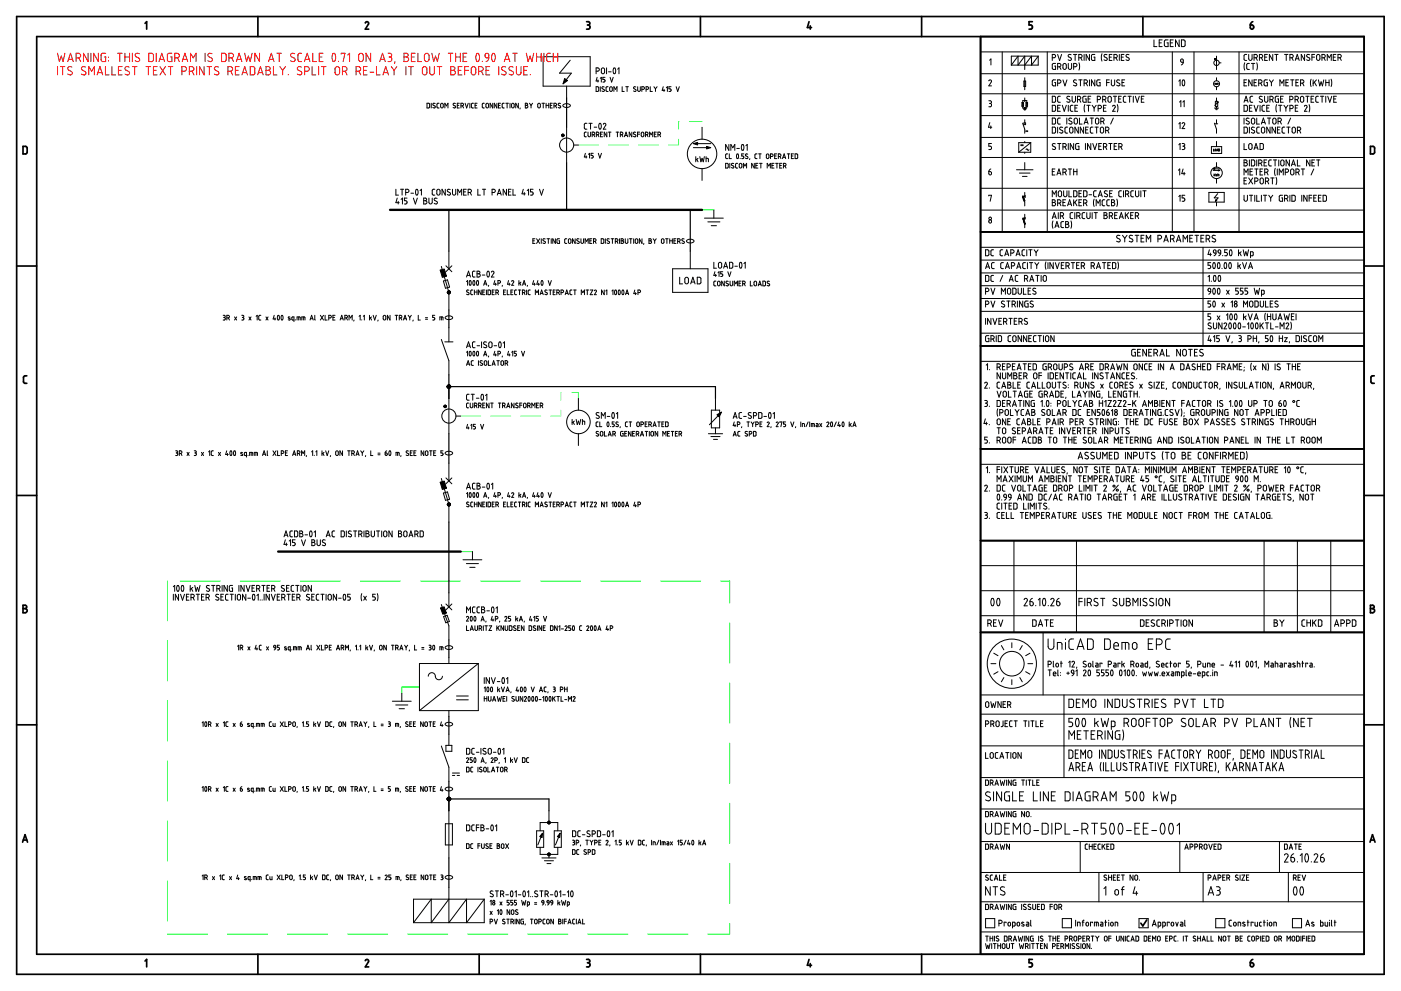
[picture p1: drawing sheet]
<svg xmlns="http://www.w3.org/2000/svg" width="420mm" height="297mm" viewBox="0 0 420 297" stroke-linecap="round" stroke-linejoin="round" font-family="sans-serif">
<g fill="none" stroke="#000" stroke-width=".51">
<path d="M5 5h410.1v287h-410.1zM11 11h398.1v275h-398.1zM43.5 7l.5-.5v2.2M77.3 5v6M109.6 6.9a.51 .51 0 0 1 .6-.4 .51 .51 0 0 1 .3 .7l-.9 1.5h1M143.7 5v6M175.9 6.5h.5a.5 .5 0 0 1 .5 .5 .5 .5 0 0 1-.5 .5M176.2 7.5h.2M176.4 7.5l.4 .2v.8l-.9 .2M210.1 5v6M242.6 6.5l-.5 1.8h1.3M243 7.7v1"/>
<path d="M276.4 5v6M294.1 11v275M309.6 6.5h-1v1l.8 .1 .2 .4M309.6 8v.3M309.6 8.2l-.2 .5h-.8M342.8 5v6M375 7.5h.5a.58 .58 0 0 1 .6 .5 .58 .58 0 0 1-.5 .6 .58 .58 0 0 1-.6-.4zM375.7 6.5l-.5 .4-.2 .6M6.9 43.9h.8l.4 .2 .1 1.5-.3 .5h-1zM412.2 44.4v1.2M412.2 44.4l-.2-.4-1-.1v2.2h1l.2-.5M5 79.7h6"/>
<path d="M294.1 69.5h115M409.1 79.7h6M7.5 114.9h.5M7.5 112.6h.5M7.5 112.6l-.5 .5 .1 1.6 .4 .2M294.1 103.7h115M411.6 114.9h.5M411.6 112.6h.5M411.6 112.6l-.5 .5 .1 1.6 .4 .2M294.1 134.6h115M5 148.5h6M409.1 148.5h6"/>
<path d="M294.1 162.1h115M6.9 182.4h.6M7.5 181.4a.5 .5 0 0 1 .5 .5 .5 .5 0 0 1-.5 .5 .63 .63 0 0 1 .7 .6 .63 .63 0 0 1-.7 .7M7.5 181.4h-.6v2.3h.6M294.1 189.5h115M411 181.4h.6a.5 .5 0 0 1 .5 .5 .5 .5 0 0 1-.5 .5 .62 .62 0 0 1 .6 .6 .62 .62 0 0 1-.6 .7h-.6zM411 182.4h.6M5 217.3h6M409.1 217.3h6M6.8 252.4l.7-2.2 .8 2.2M7 251.8h1.1M410.9 252.4l.7-2.2 .8 2.2"/>
<path d="M411.1 251.8h1.1M343.9 275.7l-1.2 1.8-.6-.8M43.5 288.1l.5-.5v2.2M77.3 286v6M109.6 288a.51 .51 0 0 1 .6-.4 .51 .51 0 0 1 .3 .7M110.5 288.3l-.9 1.5h1M143.7 286v6M175.9 287.6h.5a.5 .5 0 0 1 .5 .5 .5 .5 0 0 1-.5 .5M175.9 289.8h.5M176.2 288.6h.2M176.4 288.6a.57 .57 0 0 1 .5 .7l-.5 .5M210.1 286v6"/>
<path d="M242.6 287.6l-.5 1.7h1.3M243 288.8v1M276.4 286v6M308.6 289.8h.5M309.6 287.6h-1v1h.8l.2 .5M309.6 289.1v.2M309.6 289.3l-.5 .5M342.8 286v6M375 288.6h.5a.58 .58 0 0 1 .6 .4 .58 .58 0 0 1-.5 .7 .58 .58 0 0 1-.6-.4zM375.7 287.6l-.5 .3-.2 .7"/>
</g>
<g fill="none" stroke="#000" stroke-width=".3">
<path d="M162.9 17h14.1v8.8h-14.1zM171 18.1l-3.2 3.8h3.5l-2.4 3.2M294.1 15.6h115M296.8 18.1l.4-.4v1.8M300.6 15.6v53.9M303.3 19.5l2-2.7v2.7l2-2.7v4M311.4 16.8h-8.1v2.7M311.4 16.8v2.7h-8.1M311.4 16.8l-2 2.7v-2.7l-2.1 2.7M314.1 15.6v53.9M315.6 17.3h.5a.5 .5 0 0 0 .5-.5 .5 .5 0 0 0-.5-.5h-.5v1.8M316.6 19l-1 .2v1.2l.2 .4h.8v-1h-.3"/>
<path d="M317.2 16.3l.6 1.8 .6-1.8M319 19.1a.51 .51 0 0 1 .8 .4v.8a.5 .5 0 0 1-.5 .5 .5 .5 0 0 1-.5-.5v-.8zM320.4 19v1.3a.5 .5 0 0 0 .5 .5 .5 .5 0 0 0 .5-.5v-1.3M321.2 16.4a.47 .47 0 0 0-.7 0 .47 .47 0 0 0 0 .7l.6 .3a.45 .45 0 0 1 .1 .6 .45 .45 0 0 1-.7 0l-.2-.1M321.9 16.3h1M322.4 16.3v1.8M323.5 17.3h.5a.5 .5 0 0 0 .5-.5 .5 .5 0 0 0-.5-.5h-.5v1.8M323.6 18.8l.2 1.1-.2 1.1M324.1 17.3l.4 .8M325.1 16.3v1.8M326.7 16.3v1.8l-1-1.8v1.8M328.3 16.3l-.9 .2-.1 1.2 .2 .4h.8v-1h-.3"/>
<path d="M330.5 16.1l-.2 1.1 .2 1.1M332 16.4a.47 .47 0 0 0-.7 0 .47 .47 0 0 0 0 .7l.6 .3a.45 .45 0 0 1 0 .6 .45 .45 0 0 1-.6 0l-.2-.1M332.7 17.1h.6M333.5 16.3h-.8v1.8h.8M334.1 17.3h.5a.5 .5 0 0 0 .5-.5 .5 .5 0 0 0-.5-.5h-.5v1.8M334.7 17.3l.4 .8M335.7 16.3v1.8M336.3 17.1h.6M337.1 16.3h-.8v1.8h.8M338.6 16.4a.47 .47 0 0 0-.7 0 .47 .47 0 0 0 0 .7l.6 .3a.45 .45 0 0 1 0 .6 .45 .45 0 0 1-.6 0l-.2-.1M346.1 12v2h.9M347.6 12.8h.7"/>
<path d="M348.5 12h-.9v2h.9M349.2 12.4v1.1M350 12.8h.3v1.2l-.9-.1-.2-.4M350.3 12h-.9l-.2 .4M351 12.8h.6M351.6 15.6v53.9M351.9 12h-.9v2h.9M353.6 12v2l-1.1-2v2M354.1 18.3l.2 .3 .6 .1M354.1 18.1l.2-.4h.4l.2 1M354.1 18.1v.2M354.9 18.7l-.2 .5-.4 .3"/>
<path d="M355 12h-.7v2h.7M355 12l.4 .4M355.4 12.4v1.1M355.4 13.5l-.4 .5M358.1 15.6v53.9M364.8 16.8v4M365.7 18.8h.5M371.6 15.6v53.9M373.3 18.8l-.2 1.1 .2 1.1M373.5 16.3h.4M373.5 18.1h.4M373.5 16.3l-.4 .4v1.2l.4 .2"/>
<path d="M374.5 16.3v1.3a.5 .5 0 0 0 .5 .5 .5 .5 0 0 0 .5-.5v-1.3M374.7 19l-.6 .1-.2 .3v1.2l.8 .2M375.3 19h1M375.8 19v1.8M376.1 17.3h.5a.5 .5 0 0 0 .5-.5 .5 .5 0 0 0-.5-.5h-.5v1.8M376.7 17.3l.4 .8M376.9 18.8l.2 1.1-.2 1.1M377.7 17.3h.5a.5 .5 0 0 0 .5-.5 .5 .5 0 0 0-.5-.5h-.5v1.8M378.3 17.3l.4 .8M379.3 17.1h.6M380.1 16.3h-.8v1.8h.8M381.7 16.3v1.8l-1-1.8v1.8"/>
<path d="M382.3 16.3h1M382.8 16.3v1.8M385.2 16.3h1M385.7 16.3v1.8M386.8 17.3h.5a.5 .5 0 0 0 .5-.5 .5 .5 0 0 0-.5-.5h-.5v1.8M387.4 17.3l.4 .8M388.5 18.1l.5-1.8 .6 1.8M388.6 17.6h.9M391.2 16.3v1.8l-1-1.8v1.8M392.7 16.4a.47 .47 0 0 0-.7 0 .47 .47 0 0 0 .1 .7l.5 .3a.45 .45 0 0 1 .1 .6 .45 .45 0 0 1-.7 0l-.2-.1M393.4 17.1h.9M394.3 16.3h-.9v1.8"/>
<path d="M395.1 16.4a.49 .49 0 0 1 .7 .4v.8a.5 .5 0 0 1-.5 .5 .5 .5 0 0 1-.5-.5v-.8zM396.5 17.3h.4a.5 .5 0 0 0 .5-.5 .5 .5 0 0 0-.5-.5h-.4v1.8M397 17.3l.4 .8M398 18.1v-1.8l.7 1 .5-1v1.8M399.8 17.1h.7M400.6 16.3h-.8v1.8h.8M401.3 17.3h.4a.5 .5 0 0 0 .5-.5 .5 .5 0 0 0-.5-.5h-.4v1.8M401.8 17.3l.5 .8M128.5 30.9l.4 .4M128.5 30.9h-.4v1.5h.4M128.8 31.3v.7M128.9 32l-.4 .4"/>
<path d="M129.3 30.9v1.5M130.5 31h-.6l-.1 .3 .6 .5a.38 .38 0 0 1 0 .6 .38 .38 0 0 1-.6-.2M131.7 30.9l-.5 .1-.2 .3 .1 .9 .6 .2M132.2 31.1l.3-.2 .4 .2v.9l-.2 .3-.5-.1zM133.4 32.4v-1.5l.5 .8 .4-.8v1.5M136 31.5l.5 .3a.38 .38 0 0 1 0 .6 .38 .38 0 0 1-.6-.2M136.6 31h-.6l-.1 .3 .1 .2M137.1 31.6h.5M137.8 30.9h-.7v1.5h.7M138.2 31.7l.8-.2-.2-.5-.6-.1v1.5M138.7 31.7l.3 .7M139.5 30.9l.5 1.5 .4-1.5"/>
<path d="M140.9 30.9v1.5M142 30.9l-.5 .1-.1 .3v.9l.6 .2M142.5 31.6h.4M143.1 30.9h-.6v1.5h.6M145.2 30.9l-.4 .1-.2 .3 .1 .9 .5 .2M145.8 31.1l.3-.2 .4 .2v.9l-.2 .3-.5-.1zM147.8 30.9v1.5l-.8-1.5v1.5M149 30.9v1.5l-.8-1.5v1.5M149.5 31.6h.5M150.1 30.9h-.6v1.5h.6M151.2 30.9l-.5 .1-.1 .3v.9l.6 .2M151.7 30.9h.8"/>
<path d="M152.1 30.9v1.5M153 30.9v1.5M153.5 31.1l.3-.2 .3 .2 .1 .9-.2 .3-.5-.1zM155.4 30.9v1.5l-.7-1.5v1.5M156 32.4l-.1 .3M157.5 30.9l.7 .2v.3l-.3 .2 .4 .2-.2 .5-.6 .1zM157.5 31.6h.4M158.8 30.9l.5 .7M159.3 31.6v.8M159.7 30.9l-.4 .7M161.5 31h.4l.2 .3-.1 .9-.3 .2-.4-.4zM162.5 30.9h.8"/>
<path d="M162.9 30.9v1.5M163.8 31.6h.8M163.8 30.9v1.5M164.6 30.9v1.5M165 31.6h.5M165.7 30.9h-.7v1.5h.7M166.1 31.7l.8-.2-.2-.5-.6-.1v1.5M166.6 31.7l.3 .7M168.1 31h-.6l-.1 .3 .6 .5a.38 .38 0 0 1 0 .6 .38 .38 0 0 1-.6-.2M168.9 31.4l.6-.3h.9l.7 .5a1.41 1.41 0 0 1-2.3 0zM169.9 25.8v3.6M169.9 38.2v10.6"/>
<path d="M175.5 39.6l-.3 .3 .1 1 .2 .1M175.6 39.6h.3M176 37h-.6l-.2 .3 .1 1.2 .7 .2M176.3 39.6l.1 1.2 .3 .2 .4-.2v-1.2M176.6 37h1M177.1 37v1.7M178.2 38.1h.8M178.8 21.3h.5a.49 .49 0 0 0 .4-.5 .49 .49 0 0 0-.4-.5h-.5v1.8M178.8 26l.7 .2-.1 1.2h-.6zM179.1 23.2l-.3 1.1h.8M179.3 24v.6M179.7 37h.1a.98 .98 0 0 1 0 1.7l-.2-.9z"/>
<path d="M180 23.5l.3-.3v1.4M180 26v1.4M180.3 21.6a.49 .49 0 0 0 .5 .5 .49 .49 0 0 0 .5-.5M180.3 21.6v-.8a.49 .49 0 0 1 .5-.5 .49 .49 0 0 1 .5 .5v.8M180.7 39.6h-.6v1.4h.6M180.9 37.3a.39 .39 0 0 1 .6-.3 .39 .39 0 0 1 .2 .5l-.8 1.2h.8M181.1 23.8l.3 .2v.4l-.6 .2M181.2 26.1l-.6-.1-.1 .3 .6 .5a.38 .38 0 0 1 0 .6 .38 .38 0 0 1-.6-.1M181.4 23.2h-.6v.6h.3M181.9 20.3v1.8M182 39.6v1.4l-.8-1.4v1.4M182.4 26h-.5l-.2 .3 .1 1 .6 .1"/>
<path d="M182.5 39.6h.7M182.5 21.5h.8M182.8 27l.1-.8 .3-.2 .4 .2v.8M182.8 39.6v1.4M182.8 27l.4 .4 .4-.4M183 23.2l.4 1.4 .5-1.4M184.1 20.4a.98 .98 0 0 1 0 1.7l-.2-.9zM184.1 27.4v-1.4l.5 .8 .4-.8v1.4M184.8 39.6h.7M185.2 39.6v1.4M185.2 20.7l.4-.4v1.8M186.6 26v1.4h.6"/>
<path d="M187.7 26h.8M188.1 26v1.4M189.5 39.6v1.4l-.8-1.4v1.4M190.7 39.7l-.6-.1-.2 .3 .7 .5a.38 .38 0 0 1-.1 .6 .38 .38 0 0 1-.6-.1M190.7 26.1l-.6-.1-.1 .3 .6 .5a.38 .38 0 0 1 0 .6 .38 .38 0 0 1-.6-.1M191.2 26v1M191.2 27l.4 .4 .4-.4M191.8 39.6h-.6v1.4M192 26v1M192.5 26.8l.6-.1 .1-.5-.7-.2v1.4M192.5 39.7h.4l.2 .3-.1 .8-.3 .2-.4-.4zM193.8 26.8h.3"/>
<path d="M194.1 26h-.3v1.4M194.1 26l.4 .4-.4 .4M195 26v1.4h.6M196.1 26l.5 .6M196.6 26.6v.8M196.8 39.6h-.6v1.4h.6M197.1 26l-.5 .6M198.9 26l-.3 1.1h.8M199.1 26.8v.6M199.8 26.3l.4-.3v1.4M201.3 26h-.7v.6h.3a.4 .4 0 0 1 .4 .4 .4 .4 0 0 1-.4 .4h-.3M202.8 26l.4 1.4 .5-1.4"/>
<path d="M210.5 38.2v3.5M294.1 22.1h115M294.1 28.1h115M294.1 34.6h115M296.5 24.2a.41 .41 0 0 1 .6-.2 .41 .41 0 0 1 .2 .5l-.8 1.2h.8M296.5 30.2l.8 .2v.4l-.3 .2M296.8 31h.1M296.8 36.7l-.4 1.4h1M297 31l.3 .2v.4M297.1 37.7v.8M297.4 31.6l-.2 .4h-.7M306.5 30.7h.5v1.2h-.5z"/>
<path d="M306.7 36.9l.6 1.8v1.2M306.7 30.7v-.5h1.2v.5M306.7 31.9v.4h1.2v-.4M306.8 31l-.2 .7M306.8 32.6h1M307 32.8h.6M307.1 24.3h.5v1.6h-.5zM307.1 36.9h.5v.5h-.5zM307.2 33h.3M307.3 23.3v3.6M307.3 29.4v.8M307.3 32.3v.3"/>
<path d="M307.3 35.9v1M307.6 39.2h.6M307.6 39.4h.2M307.7 30.7h.5v1.2h-.5zM308 31l-.2 .7M308 39.4h.2M315.6 31.6l.9 .2 .1 1.2-.2 .3-.8 .1zM315.6 35.4l.9 .2 .1 1.2-.2 .3-.8 .1zM316.6 23.9l-1 .2v1.2l.2 .4h.8v-1h-.3M316.6 30.2l-.1-1.1-.9-.2v1.7h.8l.2-.3M316.6 38.5l-.2-.3-.8-.1v1.8l.9-.2 .1-1.2M317.2 30.3l.2 .3h.6"/>
<path d="M317.2 36.8l.2 .3 .6 .1M317.2 20h.5a.5 .5 0 0 0 .5-.5 .5 .5 0 0 0-.5-.5h-.5v1.8M317.2 24.9h.5a.5 .5 0 0 0 .5-.5 .5 .5 0 0 0-.5-.5h-.5v1.8M317.2 29.3v.9M317.2 35.8v1M317.2 38.1v1.8M317.2 32.4h.6M317.8 20l.4 .8M318 28.9h-.6l-.2 .4M318 35.4l-.6 .1-.2 .3M318 31.6h-.8v1.8h.8M318.6 31.6l.6 1.8 .6-1.8"/>
<path d="M318.7 38.2a.48 .48 0 0 0-.7 0 .48 .48 0 0 0 0 .7l.6 .2a.45 .45 0 0 1 0 .7 .45 .45 0 0 1-.6 0l-.2-.1M318.8 23.9l.6 1.8 .6-1.8M319.4 38.5v1.2l.8 .2M319.9 35.4v1.8M320.2 38.1l-.6 .1-.2 .3M320.4 31.6v1.8M320.8 39.4a.5 .5 0 0 0 .5 .5 .5 .5 0 0 0 .5-.5M320.8 38.6a.5 .5 0 0 1 .5-.5 .5 .5 0 0 1 .5 .5v.8M320.8 38.6v.8M320.8 29a.48 .48 0 0 0-.7-.1 .48 .48 0 0 0 0 .7l.6 .3a.45 .45 0 0 1 .1 .7 .45 .45 0 0 1-.7 0l-.2-.1M321.4 35.5a.48 .48 0 0 0-.7 0 .48 .48 0 0 0 0 .7l.6 .2a.45 .45 0 0 1 .1 .7 .45 .45 0 0 1-.7 0l-.2-.1M321.5 28.9v1.3a.5 .5 0 0 0 .5 .5 .5 .5 0 0 0 .5-.5v-1.3"/>
<path d="M321.8 31.6h-.6l-.2 .4v1.2l.8 .2M322 20h.5a.5 .5 0 0 0 .5-.5 .5 .5 0 0 0-.5-.5h-.5v1.8M322.1 36.7a.5 .5 0 0 0 .5 .5 .5 .5 0 0 0 .5-.5M322.1 35.9a.5 .5 0 0 1 .5-.5 .5 .5 0 0 1 .5 .5v.8M322.1 35.9v.8M322.4 32.4h.6M322.8 24a.48 .48 0 0 0-.7 0 .48 .48 0 0 0 .1 .7l.5 .3a.45 .45 0 0 1 .1 .7 .45 .45 0 0 1-.7-.1l-.2-.1M323.1 29.9h.5M323.2 31.6h-.8v1.8h.8M323.4 38.1v1.8l-1-1.8v1.8M323.5 23.9h1M323.6 28.9a.5 .5 0 0 1 .5 .5 .5 .5 0 0 1-.5 .5"/>
<path d="M323.6 28.9h-.5v1.7M323.7 29.8l.4 .8M323.7 35.4v1.8h.8M324 23.9v1.8M324.7 30.3l.4 .4M325 38.1v1.8l-1-1.8v1.8M325.1 24.9h.5a.5 .5 0 0 0 .5-.5 .5 .5 0 0 0-.5-.5h-.5v1.8M325.1 28.9h.6M325.1 37.2l.6-1.8 .6 1.8M325.1 28.9l-.3 .2-.1 1.1M325.3 36.7h.9M325.3 31.4l-.2 1.1 .2 1.1"/>
<path d="M325.4 29.7h.3v.9h-.6M325.6 38.9h.6M325.7 24.9l.4 .8M325.9 31.6h1M326.3 29.7h.6M326.4 38.1h-.8v1.8h.8M326.4 31.6v1.8M326.7 23.9v1.8M326.9 35.4h1M327 38.5v1.2l.8 .2M327.1 28.9h-.8v1.7h.8M327.4 35.4v1.8"/>
<path d="M327.5 31.6l.6 .8M327.8 38.1l-.6 .1-.2 .3M328.1 32.4v1M328.3 23.9v1.8l-1-1.8v1.8M328.4 38.1h1M328.5 36.7v-.8a.5 .5 0 0 1 .5-.5 .5 .5 0 0 1 .5 .5v.8M328.5 36.7a.5 .5 0 0 0 .5 .5 .5 .5 0 0 0 .5-.5M328.7 31.6l-.6 .8M328.9 38.1v1.8M329.1 29.9h.5a.5 .5 0 0 0 .5-.5 .5 .5 0 0 0-.5-.5h-.5v1.7M329.3 32.6h.5a.5 .5 0 0 0 .5-.5 .5 .5 0 0 0-.5-.5h-.5v1.8M329.9 23.9l-.9 .2-.1 1.2 .2 .4h.8v-1h-.3"/>
<path d="M330 39.4a.5 .5 0 0 0 .5 .5 .5 .5 0 0 0 .5-.5M330 39.4v-.8a.5 .5 0 0 1 .5-.5 .5 .5 0 0 1 .5 .5v.8M330.1 36.4h.5M330.6 36.4a.5 .5 0 0 0 .5-.5 .5 .5 0 0 0-.5-.5h-.5v1.8M330.7 29.9h.5a.5 .5 0 0 0 .5-.5 .5 .5 0 0 0-.5-.5h-.5v1.7M330.7 36.4l.4 .8M330.9 32.4h.6M331.3 29.8l.4 .8M331.6 39.1h.5M331.7 31.6h-.8v1.8h.8M331.9 24.7h.8M332.1 39.1a.5 .5 0 0 0 .5-.5 .5 .5 0 0 0-.5-.5h-.5v1.8"/>
<path d="M332.2 39.1l.4 .8M332.3 29.1a.51 .51 0 0 1 .6-.2 .51 .51 0 0 1 .4 .5v.8a.5 .5 0 0 1-.5 .5 .5 .5 0 0 1-.5-.5zM332.7 23.9h-.8v1.8M333.3 23.9v1.3a.5 .5 0 0 0 .5 .5 .5 .5 0 0 0 .5-.5v-1.3M333.7 31.8l.4-.2 .4 .4-.8 1.4h.8M333.7 31.7v.2M333.9 28.9h1M333.9 35.4l-.8 1.8M334.4 28.9v1.7M335.1 31.4l.2 1.1-.2 1.1M335.5 29.7h.6M335.8 24a.48 .48 0 0 0-.7 0 .48 .48 0 0 0 0 .7l.6 .3a.45 .45 0 0 1 0 .7 .45 .45 0 0 1-.6-.1l-.2-.1"/>
<path d="M336.3 28.9h-.8v1.7h.8M336.5 24.7h.6M336.9 30.3l.2 .3h.6M337.3 23.9h-.8v1.8h.8M337.7 28.9l-.8 .2v1.1M338.3 28.9h1M338.8 28.9v1.7M339.9 28.9v1.7M340.5 28.9l.6 1.7 .6-1.7M342.3 29.7h.6M343.1 28.9h-.8v1.7h.8M353.5 24.3l.4-.4v1.8"/>
<path d="M353.5 37.1l.4-.4v1.8M353.7 30.6l.4-.4v1.8M354.5 37a.4 .4 0 0 1 .6-.2 .4 .4 0 0 1 .2 .5l-.8 1.2h.8M354.7 24h.1a1 1 0 0 1 0 1.7l-.3-.9zM354.7 30.6l.4-.4v1.8M364.2 36.9l.6 1.8v1.2M364.2 32.4h1.2M364.4 24.9v.4M364.4 25.1l.1 .2M364.4 32.6h.8M364.5 30.4h.7v1.5h-.7zM364.5 37.1h.7"/>
<path d="M364.5 25l-.1 .2M364.7 24.9v.4l.1-.3 .1 .3 .1-.4M364.7 32.9h.3M364.8 23.3v.9M364.8 26v.9M364.8 29.4v1M364.8 31.9v.5M364.8 35.9v1.2M365.1 25l.2 .3M365.1 24.9v.4M365.2 30.7l-.9 .9M373.1 31.6l.9 .2 .1 1.2-.2 .3-.8 .1z"/>
<path d="M373.1 24.7h.6M373.1 35.4v1.8M373.1 30.6l.6-1.7 .6 1.7M373.3 30.2h.8M373.9 23.9h-.8v1.8h.8M374.1 38.5l-.2-.3-.8-.1v1.8l.9-.2 .1-1.2M374.6 35.5a.47 .47 0 0 0-.7 0 .47 .47 0 0 0 0 .7l.6 .2a.45 .45 0 0 1 .1 .7 .45 .45 0 0 1-.7 0l-.2-.1M374.7 32.4h.6M374.7 38.1v1.8M374.9 30.3l.4 .4M375.3 30.6h.4M375.3 28.9h.4"/>
<path d="M375.3 35.9v.8M375.3 28.9l-.4 .2v1.1M375.3 36.7a.5 .5 0 0 0 .5 .5 .5 .5 0 0 0 .5-.5M375.3 35.9a.5 .5 0 0 1 .5-.5 .5 .5 0 0 1 .5 .5v.8M375.5 31.6h-.8v1.8h.8M375.5 23.9v1.8l-1-1.8v1.8M375.5 38.9l.6 .2a.45 .45 0 0 1 .1 .7 .45 .45 0 0 1-.7 0l-.2-.1M376.1 24.7h.6M376.1 31.6l.6 1.8 .6-1.8M376.2 38.2a.48 .48 0 0 0-.7 0 .48 .48 0 0 0 0 .7M376.9 38.5v1.2l.8 .2M376.9 23.9h-.8v1.8h.8"/>
<path d="M376.9 35.4v1.8h.8M377.5 24.9h.5a.5 .5 0 0 0 .5-.5 .5 .5 0 0 0-.5-.5h-.5v1.8M377.7 38.1l-.6 .1-.2 .3M377.9 31.6v1.8M378.1 24.9l.4 .8M378.3 39.4v-.8a.5 .5 0 0 1 .5-.5 .5 .5 0 0 1 .5 .5v.8M378.3 37.2l.6-1.8 .6 1.8M378.3 39.4a.5 .5 0 0 0 .5 .5 .5 .5 0 0 0 .5-.5M378.5 36.7h.8M378.5 29a.47 .47 0 0 0-.7-.1 .47 .47 0 0 0 .1 .7l.5 .3a.45 .45 0 0 1 .1 .7 .45 .45 0 0 1-.7 0l-.2-.1M378.9 33.4h.4M378.9 31.6h.4"/>
<path d="M378.9 31.6l-.4 .4v1.2l.4 .2M379.2 28.9v1.3a.5 .5 0 0 0 .5 .5 .5 .5 0 0 0 .5-.5v-1.3M379.9 32.4h.6M380.1 23.9l-1 .2v1.2l.2 .4h.8v-1h-.3M380.1 35.4h1M380.6 35.4v1.8M380.7 31.6h-.8v1.8h.8M380.7 23.9l.6 .8M380.9 29.9h.4a.5 .5 0 0 0 .5-.5 .5 .5 0 0 0-.5-.5h-.4v1.7M380.9 38.1v1.8l-1-1.8v1.8M381.3 24.7v1M381.4 29.8l.4 .8"/>
<path d="M381.7 36.7a.5 .5 0 0 0 .5 .5 .5 .5 0 0 0 .5-.5M381.7 36.7v-.8a.5 .5 0 0 1 .5-.5 .5 .5 0 0 1 .5 .5v.8M381.9 23.9l-.6 .8M382.5 38.1v1.8l-1-1.8v1.8M382.8 31.4l-.2 1.1 .2 1.1M383.1 38.9h.6M383.1 29.7h.3v.9h-.8l-.2-.3M383.3 36.4h.5M383.4 28.9l-.9 .2-.1 1.1M383.4 31.6h1.1M383.8 36.4a.5 .5 0 0 0 .5-.5 .5 .5 0 0 0-.5-.5h-.5v1.8M383.8 25.7v-1.8l.7 1 .5-1v1.8"/>
<path d="M383.9 36.4l.4 .8M383.9 38.1h-.8v1.8h.8M383.9 31.6v1.8M384 29.7h.6M384.5 38.5v1.2l.8 .2M384.9 28.9h-.9v1.7h.9M385 31.6l.6 .8M385.3 38.1l-.6 .1-.2 .3M385.6 24.7h.6M385.6 32.4v1M385.9 38.1h1M386.2 31.6l-.6 .8"/>
<path d="M386.4 38.1v1.8M386.4 23.9h-.8v1.8h.8M386.8 29.9h.5a.5 .5 0 0 0 .5-.5 .5 .5 0 0 0-.5-.5h-.5v1.7M386.8 32.6h.5a.5 .5 0 0 0 .5-.5 .5 .5 0 0 0-.5-.5h-.5v1.8M387.1 23.9h.9M387.1 35.4l-.9 1.8M387.5 39.4a.5 .5 0 0 0 .5 .5 .5 .5 0 0 0 .5-.5M387.5 39.4v-.8a.5 .5 0 0 1 .5-.5 .5 .5 0 0 1 .5 .5v.8M387.5 23.9v1.8M388.4 29.9h.5a.5 .5 0 0 0 .5-.5 .5 .5 0 0 0-.5-.5h-.5v1.7M388.5 32.4h.5M388.6 24.7h.6"/>
<path d="M389 29.8l.4 .8M389.1 39.1h.5M389.2 31.6h-.7v1.8h.7M389.4 23.9h-.8v1.8h.8M389.6 39.1a.5 .5 0 0 0 .5-.5 .5 .5 0 0 0-.5-.5h-.5v1.8M389.7 39.1l.4 .8M390 24.9h.5a.5 .5 0 0 0 .5-.5 .5 .5 0 0 0-.5-.5h-.5v1.8M390.2 28.9a.5 .5 0 0 1 .8 .5v.8a.5 .5 0 0 1-.5 .5 .5 .5 0 0 1-.5-.5v-.8zM390.6 24.9l.5 .8M391.2 31.7v.2M391.2 31.8l.4-.2 .4 .4-.8 1.4h.8M391.6 28.9h1"/>
<path d="M392.1 28.9v1.7M392.6 31.4l.2 1.1-.2 1.1M393.2 29.7h.6M393.2 23.7l-.2 1.1 .2 1.1M393.8 23.9v1.8M394 28.9h-.8v1.7h.8M394.2 24.6l.6 1.1M394.6 30.3l.2 .3h.6M394.8 23.9l-1 1.1M395.4 28.9l-.7 .2-.1 1.1M395.4 23.9l.4 1.8 .4-1.2 .4 1.2 .4-1.8M396 28.9h1"/>
<path d="M396.5 28.9v1.7M397.6 24.7h1M397.6 23.9v1.8M397.6 28.9v1.7M398.2 28.9l.6 1.7 .6-1.7M398.6 23.9v1.8M399.2 23.7l.2 1.1-.2 1.1M400 29.7h.6M400.8 28.9h-.8v1.7h.8M118.7 56.7v1.8h.8M119.1 59.4l-.4 1.3h1M120.1 56.7h1"/>
<path d="M120.3 59.8l.4-.4v1.8M120.6 56.7v1.8M121.7 57.7h.5a.49 .49 0 0 0 .5-.5 .49 .49 0 0 0-.5-.5h-.5v1.8M122.1 59.4h-.8v.8h.4a.5 .5 0 0 1 .4 .4 .5 .5 0 0 1-.4 .5M123.2 57.9h.8M124 59.4l.6 1.8 .6-1.8M124.8 56.8h.1a.98 .98 0 0 1 0 1.7l-.3-.9zM126 57.1l.4-.4v1.8M128.6 59.4v1.2a.49 .49 0 0 0 .5 .5 .49 .49 0 0 0 .5-.5v-1.2M130.4 56.7l-.6 .1-.2 .3 .1 1.2 .7 .2M131.1 59.5a.47 .47 0 0 0-.7-.1 .47 .47 0 0 0 0 .7l.6 .3M131.2 56.8a.49 .49 0 0 1 .8 .4v.8a.49 .49 0 0 1-.5 .5 .49 .49 0 0 1-.5-.5v-.8z"/>
<path d="M133.5 56.7v1.8l-.9-1.8v1.8M135 56.8a.47 .47 0 0 0-.7 0 .47 .47 0 0 0 0 .7l.6 .2a.44 .44 0 0 1 .1 .7 .44 .44 0 0 1-.7 0l-.2-.1M135.7 56.7v1.3a.49 .49 0 0 0 .5 .5 .49 .49 0 0 0 .5-.5v-1.3M137.3 58.5v-1.8l.6 1 .6-1v1.8M139 57.5h.6M139.8 56.7h-.8v1.8h.8M140.4 57.7h.5a.49 .49 0 0 0 .5-.5 .49 .49 0 0 0-.5-.5h-.5v1.8M141 57.7l.4 .8M143.3 56.7v1.8h.8M144.7 56.7h.9M145.2 56.7v1.8M147.6 57.7h.5a.49 .49 0 0 0 .5-.5 .49 .49 0 0 0-.5-.5h-.5v1.8"/>
<path d="M149.1 58.5l.6-1.8 .6 1.8M149.3 58h.9M151.9 56.7v1.8l-1-1.8v1.8M152.5 57.5h.6M153.3 56.7h-.8v1.8h.8M153.8 56.7v1.8h.8M156.9 56.7l-.4 1.4h1M157.2 57.7v.8M158.1 57.1l.4-.4v1.8M159.9 56.7h-.8v.8l.6 .1 .2 .3-.2 .5-.6 .1M161.8 56.7l.6 1.8 .6-1.8M172.1 43.5h1.4"/>
<path d="M175.6 41h.3M175.6 46l-.4 1.1h.8M175.8 46.7v.7M176.5 46.3l.3-.3v1.4M177.6 40.4l.7-.2-.1-.5-.6-.1v1.4M177.9 46h-.6v.6h.4l.2 .3M177.9 46.9l-.2 .4-.4 .1M178.1 40.4l.3 .6M178.8 40.4l.6-.1 .2-.5-.8-.2v1.4M179.3 40.4l.3 .6M179.4 46l.5 1.4 .5-1.4M180.1 40.2h.5"/>
<path d="M186 40.4l.8-.2-.2-.5-.6-.1v1.4M186.5 40.4l.3 .6M187.3 41l.4-1.4 .5 1.4M187.4 40.6h.7M191.2 40.2h.6M193.6 40.4l.7-.2-.2-.5-.5-.1v1.4M194 40.4l.4 .6M194.8 41v-1.4l.5 .8 .4-.8v1.4M196.2 40.2h.5M197.3 40.4l.6-.1 .2-.5-.8-.2v1.4M197.8 40.4l.3 .6M207.9 44.3h4.6"/>
<path d="M208.6 43.1h4.6M208.7 46.9v1.6M209 47.8l.3 .7M209.3 47.5l-.6 .5M209.9 46.9l.3 1.6 .3-1 .4 1 .3-1.6M210.5 50.5v3.6M211.8 47.5l.6 .1v.9M211.8 46.9v1.6M217.6 47.2l.2 .3h.4M217.6 49l.8 .1-.2 1.2-.6 .1zM217.6 46.4v.8M218.2 46.1l-.4 .1-.2 .2"/>
<path d="M218.6 43.3v1.8l-1-1.8v1.8M218.7 46.1v1.4h.7M218.9 49v1.4M219.2 45.1v-1.8l.6 1 .6-1v1.8M220 49h-.5l-.2 .3 .7 .5a.38 .38 0 0 1-.1 .6 .38 .38 0 0 1-.6-.2M220.9 49l-.3 .3v.9l.3 .2M220.9 49h.3M220.9 50.4h.3M221 44.5h.7M221 46.2h.1a.78 .78 0 0 1 0 1.3l-.2-.7zM221.7 49.2l.4-.2 .3 .2 .1 .8-.2 .3-.6-.1zM222 47.5h.1"/>
<path d="M222.5 43.4l.1-.1a.98 .98 0 0 1 0 1.7l-.3-.8zM222.9 50.4v-1.4l.5 .7 .5-.7v1.4M223.1 46.1h-.7v.7h.4a.4 .4 0 0 1 .3 .4 .4 .4 0 0 1-.3 .3h-.4M223.7 43.7l.4-.4v1.8M224.2 46.2h-.5l-.2 .2 .7 .6a.38 .38 0 0 1-.1 .5 .38 .38 0 0 1-.6-.1M224.9 47.5l-.1 .4M226.2 49v1.4l-.8-1.4v1.4M226.7 49.6h.4M227 46.1l-.4 .1-.2 .2v1l.6 .1M227.3 49h-.6v1.4h.6M227.5 46.1h.8M227.8 49h.8"/>
<path d="M227.9 46.1v1.4M228.2 49v1.4M229.9 46.3l.3-.2 .3 .2 .1 .9-.2 .3-.5-.2zM230.1 50.4v-1.4l.5 .7 .4-.7v1.4M231.1 46.9h.6l.1-.6-.7-.2v1.4M231.5 49.6h.5M232.1 49h-.6v1.4h.6M232.3 46.8h.5M232.6 49h.8M233 46.1h-.7v1.4h.7M233 49v1.4M233.4 46.9h.6l.2-.6-.8-.2v1.4"/>
<path d="M233.8 49.6h.5M233.9 46.9l.3 .6M234.5 49h-.7v1.4h.7M234.7 47.5l.5-1.4 .4 1.4M234.8 47.2h.7M234.9 49.7h.6l.2-.5-.8-.2v1.4M235.4 49.7l.3 .7M236.1 46.1h.8M236.5 46.1v1.4M237.3 46.8h.5M238 46.1h-.7v1.4h.7M238.4 46.1l.8 .2-.1 1.2h-.7z"/>
<path d="M294.1 41.2h115M294.1 47.2h115M294.1 56.4h115M296.5 51.4h.5a.46 .46 0 0 1 .4 .4 .46 .46 0 0 1-.3 .5 .46 .46 0 0 1-.5-.3zM296.5 58.7v-.2h.8l-.4 1.8M297.2 50.6l-.5 .3-.1 .5M297.3 43h-.8v.8l.7 .1 .1 .5M297.4 44.4l-.2 .4h-.7M304.8 50.9h5M305.7 51.9h3.2M306.1 43.4h.8M306.1 43.6h.8"/>
<path d="M306.6 52.9h1.4M306.7 58.7l.6 1.8v1.2M306.9 59.7l.3-.1 .2 .5-.3 .1zM307.1 58.7l.5 .4M307.3 42.4v.4M307.3 45.6v.4M307.3 48.7v2.2M307.3 57.7v1.2M307.6 58.7l-.5 .4M307.7 44.9l.2-.3 .5 .5 .2-.2M309.1 42.8v2.8h-3.6M309.1 42.8h-3.6v2.8"/>
<path d="M309.1 42.8l-3.6 2.8M315.6 59.9l.8 .2v.4l-.3 .2a.5 .5 0 0 1 .5 .5 .5 .5 0 0 1-.5 .5h-.5zM315.6 59v-1.8l.6 1 .6-1v1.8M315.6 51.4h.6M316.4 50.7h-.8v1.8h.8M316.5 43.1a.48 .48 0 0 0-.7 0 .48 .48 0 0 0 0 .7l.6 .3a.45 .45 0 0 1 0 .6 .45 .45 0 0 1-.6 0l-.2-.1M317 52.5l.6-1.8 .6 1.8M317.1 51.9h.9M317.2 43h1M317.4 57.4a.49 .49 0 0 1 .6-.2 .49 .49 0 0 1 .4 .5v.8a.5 .5 0 0 1-.5 .5 .5 .5 0 0 1-.5-.5zM317.7 43v1.8M318.8 44h.5a.5 .5 0 0 0 .5-.5 .5 .5 0 0 0-.5-.5h-.5v1.8"/>
<path d="M319 57.2v1.3M319.3 50.6a.5 .5 0 0 1 .5 .5 .5 .5 0 0 1-.5 .5h-.5M319.3 50.7h-.5v1.8M319.4 44l.4 .8M319.4 51.6l.4 .9M319.6 59.9h-.8v1.8h.8M320 57.2v1.3a.5 .5 0 0 1-.5 .5 .5 .5 0 0 1-.5-.5M320.4 43v1.8M320.4 50.7h1M320.6 57.2v1.8h.8M320.9 50.7v1.8M322 43v1.8l-1-1.8v1.8"/>
<path d="M322 50.7v1.8M322 59.9v1.8M322 51.4h1M322.6 57.2l.4 .4-.1 1.2-.3 .2M322.6 57.2h-.6v1.8h.6M322.6 43.4v1M323 50.7v1.8M323 59.9l-1 1.1M323.3 43.8h.3v1h-.8l-.2-.4M323.6 43l-.8 .1-.2 .3M323.6 58h.6M324.4 57.2h-.8v1.8h.8"/>
<path d="M324.4 59.9h-.8v1.8h.8M325 57.2l.9 .2 .1 1.2-.2 .3-.8 .1zM325.5 43v1.8M326.6 58.4h.8M327.1 43v1.8l-1-1.8v1.8M327.7 43l.6 1.8 .6-1.8M328.1 59.7l-.2 1.1 .2 1.1M328.8 57.2h-.6l-.2 .4v1.2l.8 .2M329.4 59l.6-1.8 .6 1.8M329.5 43.8h.6M329.5 58.5h.9M330.3 43h-.8v1.8h.8"/>
<path d="M330.9 44h.5a.5 .5 0 0 0 .5-.5 .5 .5 0 0 0-.5-.5h-.5v1.8M331.3 59.9h-.6l-.2 .4 .1 1.2 .7 .2M331.5 44l.4 .8M332.1 57.3a.47 .47 0 0 0-.7-.1 .47 .47 0 0 0 0 .7l.6 .3a.45 .45 0 0 1 0 .7 .45 .45 0 0 1-.6 0l-.2-.1M332.5 43h1M332.7 59.9h-.6l-.2 .4 .1 1.2 .7 .2M332.8 58h.6M333 43v1.8M333.3 59.9l.9 .2v.4l-.4 .2a.5 .5 0 0 1 .5 .5 .5 .5 0 0 1-.5 .5h-.5zM333.6 57.2h-.8v1.8h.8M334.1 43.8h.6M334.9 59.7l.2 1.1-.2 1.1"/>
<path d="M334.9 43h-.8v1.8h.8M335.5 44h.5a.5 .5 0 0 0 .5-.5 .5 .5 0 0 0-.5-.5h-.5v1.8M336.1 44l.4 .8M336.3 57.2h-.6l-.2 .4 .1 1.2 .7 .2M336.9 57.2v1.8M337.5 58.2h.5a.5 .5 0 0 0 .5-.5 .5 .5 0 0 0-.5-.5h-.5v1.8M338.1 58.2l.4 .8M339.9 57.2h-.6l-.2 .4 .1 1.2 .7 .2M340.5 57.2v1.3a.5 .5 0 0 0 .5 .5 .5 .5 0 0 0 .5-.5v-1.3M342.1 57.2v1.8M342.7 57.2h1M343.2 57.2v1.8"/>
<path d="M353.4 51l.4-.3v1.8M353.5 43.4l.4-.4v1.8M353.5 58.9l.4-.4v1.8M354.5 43l.8 .2v.4l-.4 .2M354.7 43.8h.2M354.8 50.7l-.4 1.3h1M354.9 43.8l.4 .2v.4M355.1 51.6v.9M355.3 44.4l-.2 .4h-.6M355.3 59.9l-.2 .4h-.6M355.3 58.5h-.8v.8l.6 .1 .2 .5M362.5 57.7h4.6v2.9h-4.6z"/>
<path d="M363.3 43.9h3.1v2.1h-3.1zM363.8 51.1h1.8M363.9 44.7v.6h.3M364.1 50.6h1.8M364.1 52.1v.6M364.2 52.5l.2 .2M364.4 52.3l-.3 .2M364.4 44.7l.3 .1-.2 .5zM364.6 52.1l.1 .6 .1-.4 .2 .4 .1-.6M364.8 42.4v1.5M364.8 48.7v1.4M364.8 53.5v1.4"/>
<path d="M364.9 45.3l.2-.6 .2 .6M364.9 45.1h.3M365.2 58l-1 1.3h1.1l-.8 1M365.3 52.3l.2 .1 .1 .3M365.3 52.1v.6M365.8 44.8v.3M365.8 44.8l-.4-.1v.6l.4-.2M373.1 47.9l.8 .2v.4l-.3 .2a.5 .5 0 0 1 .5 .5 .5 .5 0 0 1-.5 .5h-.5zM373.1 58.5v1.3a.5 .5 0 0 0 .5 .5 .5 .5 0 0 0 .5-.5v-1.3M373.1 43v1.8h.8M373.1 52.5v-1.8l.6 .9 .6-.9v1.8M373.1 48.7h.5"/>
<path d="M373.1 54.1h.6M373.9 53.3h-.8v1.8h.8M374.5 53.3l1.2 1.8M374.6 43.3a.5 .5 0 0 1 .5-.3 .5 .5 0 0 1 .4 .5v.8a.5 .5 0 0 1-.5 .5 .5 .5 0 0 1-.5-.5zM374.7 58.5h1M374.7 47.9v1.8M374.9 51.4h.6M375.2 58.5v1.8M375.3 47.9l.9 .2 .1 1.2-.2 .4h-.8zM375.7 50.7h-.8v1.8h.8M375.7 53.3l-1.2 1.8M376.1 44.8l.6-1.8 .6 1.8"/>
<path d="M376.3 44.3h.8M376.3 54.3h.5a.5 .5 0 0 0 .5-.5 .5 .5 0 0 0-.5-.5h-.5v1.8M376.3 50.7h1M376.3 58.5v1.8M376.8 50.7v1.8M376.9 47.9v1.8M376.9 58.5v1.8h.8M377.5 48.9h.5a.5 .5 0 0 0 .5-.5 .5 .5 0 0 0-.5-.5h-.5v1.8M377.9 51.4h.6M378.1 48.9l.4 .8M378.3 58.5v1.8M378.7 50.7h-.8v1.8h.8"/>
<path d="M378.9 58.5h1M378.9 43.4v1M378.9 53.8v.9M378.9 43.4l-.2-.3-.8-.1v1.8h.8l.2-.4M378.9 53.8a.5 .5 0 0 0-.5-.5 .5 .5 0 0 0-.5 .5v.8a.5 .5 0 0 0 .5 .5 .5 .5 0 0 0 .5-.5M379.1 48.7h.6M379.4 58.5v1.8M379.5 54.3h.5a.5 .5 0 0 0 .5-.5 .5 .5 0 0 0-.5-.5h-.5v1.8M379.8 50.6a.5 .5 0 0 1 .5 .5 .5 .5 0 0 1-.5 .5h-.5M379.8 50.7h-.5v1.8M379.9 51.6l.4 .9M379.9 47.9h-.8v1.8h.8"/>
<path d="M380.1 54.3l.4 .8M380.5 58.5l.6 .8M381.1 53.3h1M381.1 59.3v1M381.3 47.9l-.6 .1-.2 .3v1.2l.8 .2M381.6 53.3v1.8M381.7 58.5l-.6 .8M381.9 47.9h1M382.4 47.9v1.8M382.4 50.4l-.2 1.1 .2 1.1M382.7 53.1l.2 1.1-.2 1.1M383.1 50.7v1.8"/>
<path d="M383.5 47.9v1.8M383.6 52.5v-1.8l.6 .9 .7-.9v1.8M384.2 48.2a.5 .5 0 0 1 .5-.2 .5 .5 0 0 1 .4 .5v.7a.5 .5 0 0 1-.5 .5 .5 .5 0 0 1-.5-.5zM384.3 59.3h.3v1h-.8l-.2-.4M384.6 58.5l-.9 .2-.1 1.2M385.2 59.5h.5a.5 .5 0 0 0 .5-.5 .5 .5 0 0 0-.5-.5h-.5v1.8M385.8 59.5l.4 .8M385.9 50.6a.5 .5 0 0 1 .5 .5 .5 .5 0 0 1-.5 .5h-.5M386 50.7h-.6v1.8M386.7 47.9v1.8l-1-1.8v1.8M386.8 58.5v1.8M387.1 50.9a.5 .5 0 0 1 .6-.2 .5 .5 0 0 1 .3 .4v.8a.5 .5 0 0 1-.5 .5 .5 .5 0 0 1-.5-.5z"/>
<path d="M387.3 49.7l.6-1.8 .6 1.8M387.5 49.2h.8M388.4 59.9l-.2 .4h-.8v-1.8l1 .2 .1 1.2M389.1 47.9v1.8h.8M389.1 50.6a.5 .5 0 0 1 .5 .5 .5 .5 0 0 1-.5 .5h-.5M389.1 50.7h-.5v1.8M389.2 51.6l.4 .9M390.2 50.7h1M390.4 58.5v1.8M390.7 50.7v1.8M392 58.5v1.8l-1-1.8v1.8M392.6 59.3h.8"/>
<path d="M392.9 47.9v1.8l-1.1-1.8v1.8M393.4 58.5h-.8v1.8M393.4 48.7h.6M394 50.7l-.8 1.8M394 59.3h.6M394.3 47.9h-.9v1.8h.9M394.8 58.5h-.8v1.8h.8M394.8 47.9h1M395.4 47.9v1.8M395.4 59.3h.6M396.2 58.5h-.8v1.8h.8M397.4 58.5l.3 .2 .1 1.2"/>
<path d="M397.4 58.5h-.6v1.8h.6M397.8 59.9l-.4 .4M119.4 60.3v.9M121.3 61.2h.4M127.1 60.2h.5M127.6 60.2l.3-.2v-.4l-.8-.2v1.8h.5M127.6 60.2a.49 .49 0 0 1 .4 .4 .49 .49 0 0 1-.4 .5M131 60.4a.44 .44 0 0 1 .1 .7 .44 .44 0 0 1-.7-.1l-.2-.1M132.4 79.9l2.2 7.7v5.3M133.7 79.7l1.8 1.7M134.6 75.3v5.3M135.5 79.7l-1.8 1.7"/>
<path d="M159.8 72.2h.5M160.4 71.6h-.6v1.4h.6M160.9 71.6l1 1.4M161.9 71.6l-1 1.4M162.3 71.6v1.4M163.4 72.4a.38 .38 0 0 1 0 .6 .38 .38 0 0 1-.6-.2M163.5 71.6h-.6l-.1 .3 .6 .5M164 71.6h.8M164.4 71.6v1.4M165.3 71.6v1.4M166.6 71.6v1.4l-.8-1.4v1.4M167.3 71.6h.5"/>
<path d="M167.3 71.6l-.3 .3 .2 1 .6 .1v-.8h-.2M169.7 71.6l-.3 .1-.1 1 .2 .2 .5 .1M169.7 71.6h.3M170.4 72l.4-.4 .4 .3-.2 1h-.4l-.2-.3M170.5 71.9v.7M172.5 71.6v1.4l-.8-1.4v1.4M173.7 71.6h-.6l-.1 .3 .6 .5a.38 .38 0 0 1-.1 .6 .38 .38 0 0 1-.5-.2M174.2 71.6l.1 1.2 .3 .2 .3-.2 .1-1.2M175.5 73v-1.4l.4 .7 .5-.7v1.4M176.9 72.2h.5M177.5 71.6h-.6v1.4h.6M178.4 71.6h-.4v1.4"/>
<path d="M178.4 71.6l.3 .2v.3l-.7 .2M178.5 72.3l.3 .7M180.8 71.6l.3 .3-.1 .9-.7 .2v-1.4h.5M181.5 71.6v1.4M182.7 71.6h-.5l-.2 .3 .6 .5a.38 .38 0 0 1 0 .6 .38 .38 0 0 1-.6-.2M183.3 71.6h.8M183.7 71.6v1.4M184.5 72.3h.4M184.9 71.6l.4 .4-.4 .3M184.9 71.6h-.4v1.4M185 72.3l.3 .7M185.8 71.6v1.4"/>
<path d="M186.3 72.2h.3M186.6 71.6h-.3v1.4h.3M186.7 71.6l.3 .3-.3 .3 .3 .4-.3 .4M187.5 71.6l.1 1.2 .5 .1 .2-.3M188.3 71.6v1M188.8 71.6h.7M189.2 71.6v1.4M190 71.6v1.4M190.6 71.8l.3-.2 .3 .2 .1 .8-.2 .3-.5-.1zM192.5 71.6v1.4l-.8-1.4v1.4M193.1 73l-.1 .3M194.6 72.2h.4"/>
<path d="M195 71.6h-.4v1.4l.7-.2v-.4l-.3-.2M195 71.6l.3 .3-.3 .3M195.9 71.6l.4 .6M196.3 72.2v.8M196.8 71.6l-.5 .6M198.5 71.6h.4l.2 .3v.9l-.4 .2-.4-.4zM199.6 71.6h.8M200 71.6v1.4M200.9 72.2h.7M200.9 71.6v1.4M201.6 71.6v1.4M202.1 72.2h.5"/>
<path d="M202.7 71.6h-.6v1.4h.6M203.6 71.6h-.4v1.4M203.6 71.6l.3 .2v.3l-.7 .2M203.7 72.3l.3 .7M205.2 71.6h-.6l-.1 .3 .6 .5a.38 .38 0 0 1-.1 .6 .38 .38 0 0 1-.5-.2M206 72l.6-.3h.8l.7 .6a1.41 1.41 0 0 1-2.2 0zM207 75.3v5.3M211.3 65.4h5.6M212.3 66.5h3.6M213.3 67.6h1.6M214.1 62.9v2.5M214.1 78.6v1.8h.8"/>
<path d="M215.5 78.9a.49 .49 0 0 1 .6-.3 .49 .49 0 0 1 .3 .5v.8a.49 .49 0 0 1-.5 .5 .49 .49 0 0 1-.4-.5zM217.2 79.9h.8M218.8 78.6l.9 .2 .1 1.2-.2 .3-.8 .1zM220.4 79.8h.7M221.9 78.7l.1-.1a.98 .98 0 0 1 0 1.8l-.3-.9zM223.1 79l.4-.4v1.8M294.1 63h115M294.1 69.5h115M294.1 74.1h115M294.1 78h115M295.6 74.9l.9 .2 .1 1.2-.2 .3-.8 .1zM298 74.9h-.6l-.2 .4v1.2l.8 .2"/>
<path d="M298.2 78.7l-.8 .2v1.2M300.7 74.9h-.6l-.2 .4 .1 1.2 .7 .2M300.9 78.7l-.7 .2-.1 1.2M301.3 76.7l.6-1.8 .6 1.8M301.5 76.2h.9M303.1 75.9h.5a.5 .5 0 0 0 .5-.5 .5 .5 0 0 0-.5-.5h-.5v1.8M303.3 79.7h.5a.5 .5 0 0 0 .5-.5 .5 .5 0 0 0-.5-.5h-.5v1.8M304.7 76.7l.6-1.8 .6 1.8M304.9 76.2h.9M306.8 65.3l.5 1.8v1.2M306.9 66.3l.3-.1 .2 .5-.3 .1zM307.1 65.2l.4 .4"/>
<path d="M307.3 74.9h-.6l-.2 .4 .1 1.2 .7 .2M307.3 64.2v1.2M307.5 78.7l-.7 .2-.1 1.2M307.5 65.2l-.4 .4M307.9 74.9v1.8M308.1 78.7v1.8M308.5 74.9h1M308.7 78.7h1M309 74.9v1.8M309.2 78.7v1.8M310.1 74.9l.6 .8M310.3 78.7l.6 .8"/>
<path d="M310.7 75.7v1M310.9 79.5v1M311.3 74.9l-.6 .8M311.5 78.7l-.6 .8M313.7 78.5l-.2 1.1 .2 1.1M314.3 78.7v1.8M315.6 60.7h.5M315.6 65.5l.6-1.8 .6 1.8M315.7 65h.9M315.8 66.2l-.2 1.1 .2 1.1M315.9 78.7v1.8l-1-1.8v1.8M316.4 68.2l.6-1.8 .6 1.8"/>
<path d="M316.5 78.7l.6 1.8 .6-1.8M316.5 67.7h.9M317.2 60.9h.5a.5 .5 0 0 0 .5-.5 .5 .5 0 0 0-.5-.5h-.5v1.8M317.4 63.7v1.8M317.8 60.9l.4 .8M318 64.7h.5a.5 .5 0 0 0 .5-.5 .5 .5 0 0 0-.5-.5h-.5v1.8M318.3 79.5h.6M318.6 64.7l.4 .8M318.8 60.7h.6M319 66.4l-.6 .1-.2 .3v1.2l.8 .2M319.1 78.7h-.8v1.8h.8M319.6 66.4l.8 .2v.4l-.3 .2a.5 .5 0 0 1 .5 .5 .5 .5 0 0 1-.5 .5h-.5z"/>
<path d="M319.6 67.2h.5M319.7 79.7h.5a.5 .5 0 0 0 .5-.5 .5 .5 0 0 0-.5-.5h-.5v1.8M320.2 61.7l.6-1.8 .6 1.8M320.3 79.7l.4 .8M320.3 61.2h.9M321.2 66.2l.2 1.1-.2 1.1M321.3 78.7h1M321.7 63.7l-.6 .1-.2 .3 .1 1.2 .7 .2M321.8 78.7v1.8M322.3 63.7v1.8M322.3 60.6l.7 1.1M322.9 79.5h.6"/>
<path d="M322.9 64.7h.5a.5 .5 0 0 0 .5-.5 .5 .5 0 0 0-.5-.5h-.5v1.8M323.5 64.7l.4 .8M323.6 60.7h.6M323.7 78.7h-.8v1.8h.8M324.3 79.7h.5a.5 .5 0 0 0 .5-.5 .5 .5 0 0 0-.5-.5h-.5v1.8M324.5 64.1v1M324.5 65.1l.2 .4h.6M324.9 79.7l.4 .8M325 60.9h.5a.5 .5 0 0 0 .5-.5 .5 .5 0 0 0-.5-.5h-.5v1.8M325.3 63.7l-.6 .1-.2 .3M325.6 60.9l.4 .8M325.9 63.7v1.3a.5 .5 0 0 0 .5 .5 .5 .5 0 0 0 .5-.5"/>
<path d="M326.9 63.7v1.3M327.2 79.7h.5a.5 .5 0 0 0 .5-.5 .5 .5 0 0 0-.5-.5h-.5v1.8M327.5 63.7v1.8M327.8 79.7l.4 .8M328.1 63.7h1M328.6 63.7v1.8M328.7 61.7v-1.8l.6 1 .6-1v1.8M330.6 78.7h1M331.1 63.7l.8 .2v.4l-.3 .2a.5 .5 0 0 1 .5 .5 .5 .5 0 0 1-.5 .5h-.5zM331.1 64.5h.5M331.1 78.7v1.8M332.2 79.5h.6"/>
<path d="M332.7 64.7h.5a.5 .5 0 0 0 .5-.5 .5 .5 0 0 0-.5-.5h-.5v1.8M333 78.7h-.8v1.8h.8M333.3 64.7l.4 .8M333.3 60.7h.5M334.3 64.5h.6M335.1 63.7h-.8v1.8h.8M335.2 78.5l.2 1.1-.2 1.1M335.7 65.5l.6-1.8 .6 1.8M335.9 65h.8M335.9 70.6a.53 .53 0 0 0-.8 0 .53 .53 0 0 0 0 .8l.6 .3a.5 .5 0 0 1 .1 .7 .5 .5 0 0 1-.7 0l-.2-.1M336.6 70.5l.7 .9M337.3 71.4v1.1"/>
<path d="M337.5 63.7v1.8M337.9 64.4l.6 1.1M338 70.5l-.7 .9M338.5 63.7l-1 1.1M339.1 64.5h.6M339.6 70.6a.53 .53 0 0 0-.7 0 .53 .53 0 0 0 0 .8l.6 .3a.5 .5 0 0 1 .1 .7 .5 .5 0 0 1-.8 0l-.2-.1M339.9 63.7h-.8v1.8h.8M340.4 70.5h1.1M340.5 64.7h.5a.5 .5 0 0 0 .5-.5 .5 .5 0 0 0-.5-.5h-.5v1.8M341 70.5v2M341.1 64.7l.4 .8M342.2 71.4h.7"/>
<path d="M343.1 70.5h-.9v2h.9M343.8 72.5v-2l.6 1.1 .7-1.1v2M347.3 71.6h.5a.56 .56 0 0 0 .6-.5 .56 .56 0 0 0-.6-.6h-.5v2M349 72.5l.7-2 .7 2M349.2 72h1M351 71.6h.6M351.6 70.5a.56 .56 0 0 1 .5 .6 .56 .56 0 0 1-.5 .5M351.6 70.5h-.6v2M351.7 71.6l.4 .9M352.8 72.5l.7-2 .6 2M353 72h1M354.8 72.5v-2l.7 1.1 .7-1.1v2"/>
<path d="M356.8 71.4h.7M357.7 70.5h-.9v2h.9M358.4 70.5h1.1M358.9 70.5v2M360.2 71.4h.6M360.8 74.1v29.6M361 70.5h-.8v2h.8M361.7 71.6h.6a.56 .56 0 0 0 .5-.5 .56 .56 0 0 0-.5-.6h-.6v2M362.4 71.6l.4 .9M362.7 79.5l.3 .2 .1 .4M362.7 74.9l-.4 1.4h1M363 75.9v.8"/>
<path d="M363.1 78.7h-.8v.8h.4M363.9 75.5l.2 .3 .6 .1M363.9 75.3l.2-.4h.4l.2 1M363.9 78.8l.1-.1a1 1 0 0 1 0 1.8l-.3-.9zM363.9 75.3v.2M364.5 70.6a.53 .53 0 0 0-.8 0 .53 .53 0 0 0 0 .8l.7 .3a.5 .5 0 0 1 0 .7 .5 .5 0 0 1-.7 0l-.2-.1M364.7 75.9l-.2 .5-.4 .3M364.8 60.6v1.1M365.3 78.8l.1-.1a1 1 0 0 1 0 1.8l-.3-.9zM365.3 75.5l.4 .4M365.3 75.5l.2-.6h.4l.2 1M365.7 75.9h.4"/>
<path d="M366.1 75.9l-.2 .5-.4 .3M366.7 76.6v.1M367.3 78.8l.1-.1a1 1 0 0 1 0 1.8l-.3-.9zM368.1 74.9h-.8v.8h.6l.2 .4M368.1 76.1v.2M368.1 76.3l-.2 .3-.6 .1M368.7 78.8l.1-.1a1 1 0 0 1 0 1.8l-.3-.9zM368.9 75l.1-.1a1 1 0 0 1 0 1.7l-.3-.8zM371.2 78.7v1.8M371.4 74.9v1.8M371.6 79.7l.4 .8M371.8 75.8l.4 .9"/>
<path d="M372 79.3l-.8 .6M372.2 75.5l-.8 .6M372.6 78.7l.6 1.8 .6-1.8M372.8 74.9l.4 1.8 .4-1.2 .4 1.2 .4-1.8M375.5 75.5h-.5v1.8M375.5 75.5l.3 .3v.7l-.8 .2M66.9 94.5l.6 .2v.3l-.3 .1M67.1 95.1h.1M67.2 95.1a.4 .4 0 0 1 .4 .4 .4 .4 0 0 1-.4 .4h-.3M68 95.3h.4M68.4 94.5h-.4v1.4M68.4 94.5l.4 .4-.4 .4"/>
<path d="M68.5 95.3l.3 .6M70.3 95l.7 .9M71 95l-.7 .9M72.5 94.5l.6 .2v.3l-.3 .1M72.7 95.1h.1M72.8 95.1a.4 .4 0 0 1 .3 .4 .4 .4 0 0 1-.3 .4h-.3M74.7 95l.6 .9M75.3 95l-.6 .9M76.8 94.8l.3-.3v1.4M78.2 94.5l-.4 .1-.2 .2v1l.6 .1M79.8 95l.6 .9M80.4 95l-.6 .9"/>
<path d="M82.2 94.5l-.3 1.1h.8M82.5 95.3v.6M83.3 94.6l.1-.1a.78 .78 0 0 1 0 1.4l-.2-.7zM84.4 94.6l.1-.1a.78 .78 0 0 1 0 1.4l-.2-.7zM87 95.1l-.4-.1-.2 .2 .6 .4v.3l-.6-.1M87.8 95.9h.4M87.8 95h.4v1.4M87.8 95l-.3 .7 .3 .2M88.6 95.8v.1M89.1 95.9v-.9h.7l.2 .2v.7M89.6 95v.9M90.5 95.9v-.9h.7l.3 .2v.7"/>
<path d="M91 95v.9M93 95.9l.5-1.4 .4 1.4M93.1 95.5h.7M94.4 94.5l.2 1.4M96.1 94.5l.9 1.4M97 94.5l-.9 1.4M97.5 94.5v1.4h.6M98.6 95.3l.6-.1 .1-.5-.7-.2v1.4M99.8 95.1h.5M100.5 94.5h-.7v1.4h.7M102 95.9l.5-1.4 .5 1.4M102.2 95.5h.6"/>
<path d="M103.4 95.3l.6-.1 .2-.5-.8-.2v1.4M103.9 95.3l.3 .6M104.7 95.9v-1.4l.5 .8 .4-.8v1.4M106.2 95.9l-.1 .3M107.7 94.8l.3-.3v1.4M108.5 95.8v.1M109 94.8l.3-.3v1.4M110.8 94.5v1.4M111.1 95.2l.3 .7M111.4 95l-.6 .5M111.9 94.5l.5 1.4 .4-1.4M113.4 95.9l-.1 .3"/>
<path d="M115 94.7l.3-.2 .4 .2v.8l-.2 .4-.5-.2zM117 94.5v1.4l-.8-1.4v1.4M118.5 94.5h.8M118.9 94.5v1.4M119.7 95.3l.6-.1 .2-.5-.8-.2v1.4M120.2 95.3l.3 .6M121 95.9l.5-1.4 .4 1.4M121.1 95.5h.7M122.4 94.5l.5 .6M122.9 95.1v.8M123.4 94.5l-.5 .6M123.9 95.9l-.1 .3"/>
<path d="M125.4 94.5v1.4h.7M127.6 95.7h.6M127.6 95.2h.6M130.4 94.5h-.6v.6h.3a.4 .4 0 0 1 .3 .4 .4 .4 0 0 1-.3 .4h-.3M131.9 95.9v-.9h.7l.3 .2v.7M132.4 95v.9M133 84.2l1.2-.3 .6 2.1-1.2 .4zM133.6 95l.6-.3h.9l.7 .5a1.41 1.41 0 0 1-2.3 0zM134.6 98.2v4.3M139.9 84.4l.3-.3v1.4M139.9 83l.6-1.7 .6 1.7M140.1 82.5h.8"/>
<path d="M140.6 87h-.5l-.2 .2 .6 .5a.38 .38 0 0 1 0 .6 .38 .38 0 0 1-.6-.1M140.9 84.2v-.1a.78 .78 0 0 1 0 1.4l-.2-.7zM141.2 87.2v1l.6 .1M141.8 86.9l-.5 .1-.1 .2M142 84.2v-.1a.78 .78 0 0 1 0 1.4l-.2-.7zM142.3 86.9v1.4M142.3 87.5h.8M142.5 81.3h-.6l-.2 .4v1.1l.8 .2M143.1 84.2v-.1a.78 .78 0 0 1 0 1.4l-.2-.7zM143.1 81.3l.8 .2v.4l-.4 .2a.49 .49 0 0 1 .5 .4 .49 .49 0 0 1-.4 .5h-.5zM143.1 86.9v1.4M143.1 82.1h.5"/>
<path d="M144.3 86.9v1.4l-.8-1.4v1.4M144.6 82.4h.8M144.8 87.5h.4M145.1 85.5l.4-1.4 .5 1.4M145.2 85.1h.7M145.4 86.9h-.6v1.4h.6M145.9 86.9v1.4M146.2 81.4l.1-.1a.98 .98 0 0 1 0 1.7l-.3-.8zM146.6 85.5l-.1 .3M147.1 87.2v1l-.8 .1v-1.4l.7 .1 .1 .2M147.4 81.6a.4 .4 0 0 1 .5-.3 .4 .4 0 0 1 .2 .6l-.7 1.1h.8M147.6 87.5h.5"/>
<path d="M148.2 86.9h-.6v1.4h.6M148.4 84.1l-.3 1.1h.8M148.6 84.9v.6M148.7 87.7l.7-.2-.1-.5-.6-.1v1.4M149.2 87.7l.3 .6M149.3 84.9l.6-.1 .2-.5-.8-.2v1.4M150.7 85.5l-.1 .3M151 87.5h.5M151.7 86.9h-.7v1.4h.7M152.1 86.9v1.4h.6M152.5 84.1l-.3 1.1h.8M152.7 84.9v.6"/>
<path d="M153.2 87.5h.5M153.5 84.3a.32 .32 0 0 1 .4-.2 .32 .32 0 0 1 .1 .5l-.5 .9h.6M153.8 86.9h-.6v1.4h.6M154.3 87.2l.1 1 .5 .1M154.9 86.9l-.4 .1-.2 .2M155.4 86.9h.8M155.6 84.1v1.4M155.8 86.9v1.4M155.9 84.8l.3 .7M156.2 84.6l-.6 .4M156.7 87.7l.7-.2-.1-.5-.6-.1v1.4M156.7 85.5l.5-1.4 .4 1.4"/>
<path d="M156.8 85.1h.7M157.1 87.7l.4 .6M157.9 86.9v1.4M158.2 85.5l-.1 .3M158.4 87.2v1l.6 .1M159 86.9l-.4 .1-.2 .2M160 84.1l-.3 1.1h.8M160.3 84.9v.6M160.5 88.3v-1.4l.5 .8 .5-.8v1.4M161.3 84.1l-.3 1.1h.8M161.5 84.9v.6M162 88.3l.4-1.4 .5 1.4"/>
<path d="M162.1 87.9h.7M162.4 84.2l.1-.1a.78 .78 0 0 1 0 1.4l-.3-.7zM164.1 87h-.6l-.1 .2 .6 .5a.38 .38 0 0 1 0 .6 .38 .38 0 0 1-.6-.1M164.4 84.1l.5 1.4 .5-1.4M164.6 86.9h.8M165 86.9v1.4M165.9 87.5h.5M166.5 86.9h-.6v1.4h.6M167 87.7h.6l.1-.6-.7-.2v1.4M167.5 87.7l.3 .6M168.3 87.7l.7-.2-.2-.5-.5-.1v1.4M169.5 88.3l.5-1.4 .5 1.4"/>
<path d="M169.6 87.9h.7M170.9 87.2l.1 1 .5 .1M171.5 86.9l-.4 .1-.2 .2M172 86.9h.8M172.4 86.9v1.4M174.3 88.3v-1.4l.5 .8 .5-.8v1.4M175.7 86.9h.8M176.1 86.9v1.4M177 86.9h.8l-.8 1.4h.8M178.3 87.2a.31 .31 0 0 1 .4-.3 .31 .31 0 0 1 .1 .5l-.5 .9h.6M181.2 86.9v1.4l-.8-1.4v1.4M181.7 87.2l.3-.3v1.4"/>
<path d="M183.5 87.2l.3-.3v1.4M184.5 87v-.1a.78 .78 0 0 1 0 1.4l-.2-.7zM185.6 87v-.1a.78 .78 0 0 1 0 1.4l-.2-.7zM186.7 87v-.1a.78 .78 0 0 1 0 1.4l-.2-.7zM187.6 88.3l.5-1.4 .4 1.4M187.7 87.9h.7M190.4 86.9l-.3 1.1h.8M190.6 87.7v.6M191.3 87.7l.8-.2-.2-.5-.6-.1v1.4M201.7 80.6h10.6v7h-10.6zM203.8 83.1v2h.9M205.6 83.2a.54 .54 0 0 1 .9 .5v.8a.55 .55 0 0 1-.6 .6 .55 .55 0 0 1-.5-.6v-.8z"/>
<path d="M207.1 85.1l.7-2 .6 2M207.3 84.5h1M209.1 83.1l1 .2 .1 1.3-.2 .4-.9 .1zM214.4 81.4l-.3 1.1h.8M214.6 82.2v.7M214.7 84.3h-.5l-.1 .3v.9l.6 .2M215.3 81.8l.3-.4v1.5M216 84.7v.6M216 84.7l-.4-.4-.4 .4 .2 .9h.4l.2-.3M216.7 81.4h-.6v.7h.5l.2 .3-.2 .4-.5 .1M217 80.4l.6-1.8 .6 1.8M217.2 84.3v1.4l-.8-1.4v1.4"/>
<path d="M218.3 81.4l.5 1.5 .4-1.5M218.4 84.4l-.6-.1-.1 .3 .6 .5a.38 .38 0 0 1 0 .6 .38 .38 0 0 1-.6-.2M218.9 84.3l.1 1.2 .3 .2 .4-.2v-1.2M220.2 85.7v-1.4l.5 .7 .4-.7v1.4M221.6 84.9h.5M222.2 84.3h-.6v1.4h.6M222.7 85h.6l.1-.5-.7-.2v1.4M223.2 85l.3 .7M225 84.3v1.4h.7M226.9 84.7v.6M226.9 84.7l-.4-.4-.4 .4 .2 .9h.4l.2-.3M227.4 85.7l.5-1.4 .4 1.4"/>
<path d="M227.5 85.3h.7M228.8 84.3l.7 .1-.1 1.2-.6 .1zM230.8 84.4l-.6-.1-.1 .3 .6 .5a.38 .38 0 0 1-.1 .6 .38 .38 0 0 1-.5-.2M294.1 81.8h115M294.1 85.6h115M294.1 89.5h115M294.1 93.3h115M294.1 99.9h115M295.6 82.5l.9 .2 .1 1.3-.2 .3h-.8zM295.6 87.4h.5a.5 .5 0 0 0 .5-.5 .5 .5 0 0 0-.5-.5h-.5v1.8M295.6 95.4v1.8M295.6 80.5l.6-1.8 .6 1.8"/>
<path d="M295.7 80h.9M296.1 90.2a.5 .5 0 0 1 .5 .5 .5 .5 0 0 1-.5 .5h-.5M296.1 90.2h-.5v1.8M297.2 95.4v1.8l-1-1.8v1.8M297.2 86.4l.6 1.8 .6-1.8M297.2 90.2l.6 1.8 .6-1.8M297.4 80.1l.2 .4h.6M297.8 95.4l.6 1.8 .6-1.8M298 82.5l-.6 .1-.2 .4v1.2l.8 .1M299.6 96.2h.6M300.1 80.1l.2 .4h.6M300.3 88.2v-1.8l.6 1 .6-1v1.8"/>
<path d="M300.4 95.4h-.8v1.8h.8M300.7 82.5l-.8 1.8M301 96.4h.5a.5 .5 0 0 0 .5-.5 .5 .5 0 0 0-.5-.5h-.5v1.8M301.2 90.3a.48 .48 0 0 0-.7 0 .48 .48 0 0 0 0 .7l.6 .3a.45 .45 0 0 1 .1 .7 .45 .45 0 0 1-.7-.1l-.2-.1M301.5 80.5l.6-1.8 .6 1.8M301.6 96.4l.4 .8M301.7 80h.9M301.9 90.2h1M302.4 86.5a.5 .5 0 0 1 .7 .4v.8a.5 .5 0 0 1-.5 .5 .5 .5 0 0 1-.5-.5v-.8zM302.4 90.2v1.8M302.6 95.4h1M302.7 84.3l.6-1.8 .6 1.8"/>
<path d="M302.8 83.8h.9M303.1 95.4v1.8M303.7 86.4l1 .2v1.2l-.2 .3-.8 .1zM304 90.2h-.5v1.8M304 90.2a.5 .5 0 0 1 .5 .5 .5 .5 0 0 1-.5 .5h-.5M304.1 91.2l.4 .8M304.2 96.2h.6M304.9 80.5l.6-1.8 .6 1.8M305 95.4h-.8v1.8h.8M305.1 80h.9M305.1 90.2v1.8M305.3 82.5l-.6 .1-.2 .4v1.2l.8 .1"/>
<path d="M305.3 86.4v1.3a.5 .5 0 0 0 .5 .5 .5 .5 0 0 0 .5-.5v-1.3M305.6 96.4h.5a.5 .5 0 0 0 .5-.5 .5 .5 0 0 0-.5-.5h-.5v1.8M306.2 96.4l.4 .8M306.7 80.1l.2 .4h.6M306.7 90.2v1.8l-1-1.8v1.8M306.9 86.4v1.8h.8M307.2 83.5l.5 .1a.5 .5 0 0 0 .5-.5 .5 .5 0 0 0-.5-.6h-.5v1.8M307.7 90.2h.6M307.7 90.2l-.4 .4 .2 1.4h.8v-1h-.3M307.8 83.5l.4 .8M308.1 95.5a.48 .48 0 0 0-.7 0 .48 .48 0 0 0 0 .7l.6 .3a.45 .45 0 0 1 0 .6 .45 .45 0 0 1-.6 0l-.2-.1M308.3 87.2h.6"/>
<path d="M308.8 84.3l.6-1.8 .6 1.8M309 83.8h.9M309.1 86.4h-.8v1.8h.8M309.8 90.3a.48 .48 0 0 0-.7 0 .48 .48 0 0 0 0 .7l.6 .3a.45 .45 0 0 1 .1 .7 .45 .45 0 0 1-.7-.1l-.2-.1M310.5 87.4a.45 .45 0 0 1 .1 .7 .45 .45 0 0 1-.7 0l-.2-.1M310.6 82.5h1M310.6 86.5a.48 .48 0 0 0-.7-.1 .48 .48 0 0 0 0 .7l.6 .3M311.1 82.5v1.8M312.2 82.5v1.8M312.9 82.8a.49 .49 0 0 1 .6-.2 .49 .49 0 0 1 .3 .5v.8a.5 .5 0 0 1-.5 .5 .5 .5 0 0 1-.5-.5zM328.8 80.5l.6-1.8 .6 1.8M329 80h.9"/>
<path d="M334.6 80.1l-.2 .4h-.8v-1.8l1 .2v1.2M362.3 83l.4-.5v1.8M362.3 80.5h.4M362.3 92h.4M362.3 95.9h.4M362.7 87.4a.46 .46 0 0 1-.5-.4 .46 .46 0 0 1 .3-.5 .46 .46 0 0 1 .6 .3v.6M362.7 91a.51 .51 0 0 1 .4 .5 .51 .51 0 0 1-.4 .5M362.7 94.9l.3 .2 .1 .4M362.7 87.4h.4M363.1 80.1l-.4 .4M363.1 87.4l-.2 .5-.4 .3M363.1 95.5l-.4 .4"/>
<path d="M363.1 90.2h-.8v.8h.4M363.1 94.1h-.8v.8h.4M363.2 96.9a.48 .48 0 0 0-.7-.1 .48 .48 0 0 0 0 .7l.6 .3a.45 .45 0 0 1 .1 .7 .45 .45 0 0 1-.7 0l-.2-.1M363.3 84.2v.1M363.9 86.5l.1-.1a1 1 0 0 1 0 1.8l-.3-.9zM363.9 90.3h.1a1 1 0 0 1 0 1.7l-.3-.9zM363.9 96.8v1.3M364.1 82.6h.1a1 1 0 0 1 0 1.7l-.3-.8zM364.9 96.8v1.3a.5 .5 0 0 1-.5 .5 .5 .5 0 0 1-.5-.5M365 94.7l.8 1.2M365.3 86.5l.1-.1a1 1 0 0 1 0 1.8l-.3-.9zM365.5 82.6h.1a1 1 0 0 1 0 1.7l-.3-.8z"/>
<path d="M365.8 94.7l-.8 1.2M366.4 90.8l.8 1.2M366.5 96.8v1.8l-1-1.8v1.8M366.5 80.4v.1M367.1 97.1a.4 .4 0 0 1 .5-.3 .4 .4 0 0 1 .2 .6l-.7 1.2h.8M367.2 90.8l-.8 1.2M367.8 94.5l.4-.4v1.8M367.8 87l.8 1.2M368.6 87l-.8 1.2M368.7 96.9l.1-.1a1 1 0 0 1 0 1.7l-.3-.8zM369 94.2l.1-.1a1 1 0 0 1 0 1.7l-.3-.8zM369.2 90.6l.4-.4v1.8"/>
<path d="M370.1 96.9l.1-.1a1 1 0 0 1 0 1.7l-.3-.8zM370.2 91.4v.2M370.2 91.4a.41 .41 0 0 1 .6-.2 .41 .41 0 0 1 0 .7 .41 .41 0 0 1-.6-.3M370.4 94.2l.1-.1a1 1 0 0 1 0 1.7l-.3-.8zM371.4 86.4h-.8v.8h.6l.2 .6-.2 .3-.6 .1M371.5 96.9l.1-.1a1 1 0 0 1 0 1.7l-.3-.8zM372.7 98h.8M372.8 86.4h-.8v.8h.6l.2 .4-.2 .5-.6 .1M372.9 92v-1.8l.6 1 .6-1v1.8M372.9 94.1v1.8M373.3 95l.4 .9M373.4 88.2h.4"/>
<path d="M373.7 94.7l-.8 .6M373.8 87.2l.4 .4-.1 .4-.3 .2M374.1 97.2l.4-.4v1.8M374.2 86.4h-.8v.8h.4M374.3 94.1l.6 1.8 .6-1.8M374.4 80.5l.6-1.8 .6 1.8M374.6 80h.9M375 90.3a.51 .51 0 0 1 .8 .4l-.1 .8a.5 .5 0 0 1-.5 .5 .5 .5 0 0 1-.5-.5v-.8zM375.3 96.9l.1-.1a1 1 0 0 1 0 1.7l-.3-.8zM376.1 86.4l.4 1.8 .4-1.2 .4 1.2 .4-1.8M376.1 95.9l.6-1.8 .6 1.8M376.3 95.4h.9"/>
<path d="M376.7 96.9l.1-.1a1 1 0 0 1 0 1.7l-.3-.8zM376.9 90.2l.4 .4v1.2l-1 .2v-1.8h.6M377.9 96.8v1.8M378 90.2l-.1 1.3a.5 .5 0 0 0 .5 .5 .5 .5 0 0 0 .5-.5v-1.3M378.3 97.5l.6 1.1M378.3 88.2l.8-.2-.1-1h-.7v1.8M378.9 96.8l-1 1.1M379.5 93.9l-.2 1.1 .2 1.1M379.5 96.8h1M379.5 90.2v1.8h.8M380 96.8v1.8M380.1 94.1v1.8"/>
<path d="M380.1 94.9h1M380.9 91h.7M381.1 94.1v1.8M381.1 96.8v1.8h.8M381.7 94.1v1.3a.5 .5 0 0 0 .5 .5 .5 .5 0 0 0 .5-.5v-1.3M381.7 90.2h-.8v1.8h.8M382.5 98h.8M383.2 90.3a.48 .48 0 0 0-.7 0 .48 .48 0 0 0 .1 .7l.5 .3a.45 .45 0 0 1 .1 .7 .45 .45 0 0 1-.7-.1l-.2-.1M383.3 95.9l.6-1.8 .6 1.8M383.5 95.4h.8M383.9 98.6v-1.8l.6 1 .6-1v1.8M385.1 94.1l.4 1.8 .4-1.2 .4 1.2 .4-1.8"/>
<path d="M385.7 97.1a.4 .4 0 0 1 .5-.3 .4 .4 0 0 1 .2 .6l-.7 1.2h.8M387.1 96.6l.2 1.1-.2 1.1M387.3 94.9h.6M388.1 94.1h-.8v1.8h.8M388.7 94.1v1.8M132.4 101.7l2.2 6.4v4.3M133.4 102.5h2.4M134.6 119.4v10.6M139.9 118.6l.1 1.1 .7 .3M139.9 105.6l.3-.3v1.4M139.9 104.2l.6-1.7 .6 1.7M139.9 109.5l.5-1.4 .5 1.4"/>
<path d="M140 109.1h.7M140.1 103.7h.8M140.7 118.2h-.6l-.2 .4M140.9 105.4v-.1a.78 .78 0 0 1 0 1.4l-.2-.7zM141.3 118.2h1M141.8 118.2v1.8M142 105.4v-.1a.78 .78 0 0 1 0 1.4l-.2-.7zM142 108.1l-.5 .1-.2 .2 .1 1 .6 .1M142.5 102.5h-.6l-.2 .4v1.1l.8 .2M142.9 119.4h.7M143.1 105.4v-.1a.78 .78 0 0 1 0 1.4l-.2-.7zM143.1 103.6h.7"/>
<path d="M143.5 108.1v1.4M144.4 102.5v1.7M144.4 118.3l.1-.1a.98 .98 0 0 1 0 1.7l-.3-.8zM144.7 108.2h-.6l-.1 .2 .6 .5a.38 .38 0 0 1-.1 .6 .38 .38 0 0 1-.5-.1M145.1 106.7l.4-1.4 .5 1.4M145.2 106.3h.7M145.3 108.3l.3-.2 .3 .2 .1 .8-.2 .4-.5-.2zM145.6 118.6l.4-.4v1.8M145.9 102.6a.47 .47 0 0 0-.7-.1 .47 .47 0 0 0 0 .7l.6 .3a.44 .44 0 0 1 .1 .7 .44 .44 0 0 1-.7-.1l-.2-.1M146.5 108.1v1.4h.6M146.6 106.7l-.1 .3M146.7 102.7a.49 .49 0 0 1 .5-.2 .49 .49 0 0 1 .4 .5v.7a.49 .49 0 0 1-.5 .5 .49 .49 0 0 1-.5-.5z"/>
<path d="M147.6 109.5l.4-1.4 .5 1.4M147.7 109.1h.7M148.2 103.6h.7M148.4 105.3l-.3 1.1h.8M148.6 106.1v.6M149 108.1h.8M149.3 106.1l.6-.1 .2-.5-.8-.2v1.4M149.4 108.1v1.4M149.7 102.6l.1-.1a.98 .98 0 0 1 0 1.7l-.3-.9zM150.3 108.3l.3-.2 .4 .2v.8l-.2 .4-.5-.2zM150.7 106.7l-.1 .3M150.9 102.8l.4-.3v1.7"/>
<path d="M151.5 108.9h.4M151.9 108.9l.3-.2v-.4l-.7-.2v1.4M152 108.9l.3 .6M152.5 105.3l-.3 1.1h.8M152.7 106.1v.6M153.5 105.6l.3-.3v1.4M154.9 105.3h-.7v.6h.4a.4 .4 0 0 1 .3 .4 .4 .4 0 0 1-.3 .4h-.4M156.4 105.3l.5 1.4 .4-1.4M173.5 119.4v3.5M214.6 119.4v3.5M294.1 103.7h115M294.1 108.3h115"/>
<path d="M295.3 114.9a.41 .41 0 0 1 .6-.3 .41 .41 0 0 1 .2 .5l-.8 1.3h.8M295.8 109.5l.4-.4v1.7M296.6 100.6l-1 .2v1.2l.2 .4h.8v-1h-.3M296.7 116.2v.2M296.8 110.8h.1M297.2 101.6h.5a.5 .5 0 0 0 .5-.5 .5 .5 0 0 0-.5-.5h-.5v1.8M297.8 101.6l.4 .8M298.8 100.6v1.8M299 117.2l.6 1.8 .6-1.8M299 115.9l.2 .4 .6 .1M299.4 100.6l.9 .2 .1 1.2-.2 .4h-.8zM299.5 109.1a.5 .5 0 0 1 .5 .5 .5 .5 0 0 1-.5 .5h-.5"/>
<path d="M299.5 109.1h-.5v1.7M299.6 110l.4 .8M299.8 114.6l-.7 .1-.1 1.3M300 111.8v1.8l-1-1.8v1.8M300.4 116.4l.6-1.8 .6 1.8M300.6 115.8h.9M300.6 111.8v1.3a.5 .5 0 0 0 .5 .5 .5 .5 0 0 0 .5-.5v-1.3M300.6 109.9h.6M301.1 117.3a.49 .49 0 0 1 .7 .5v.7a.5 .5 0 0 1-.5 .5 .5 .5 0 0 1-.5-.5v-.8zM301.4 109.1h-.8v1.7h.8M302.2 114.6l.9 .1v.4l-.4 .2a.5 .5 0 0 1 .5 .5 .5 .5 0 0 1-.5 .6h-.5zM302.2 113.6v-1.8l.6 1 .6-1v1.8"/>
<path d="M302.2 115.4h.5M302.4 117.2v1.8h.8M302.5 109.1h-.5v1.7M302.5 109.1a.5 .5 0 0 1 .5 .5 .5 .5 0 0 1-.5 .5h-.5M303.1 100.6l-.6 .1-.2 .3 .1 1.2 .7 .2M303.6 109.9h.6M303.8 114.6v1.8h.8M303.8 117.2h1M304 100.7a.49 .49 0 0 1 .7 .4v.8a.5 .5 0 0 1-.5 .5 .5 .5 0 0 1-.5-.5v-.8zM304 111.8l.9 .2v.4l-.4 .2a.5 .5 0 0 1 .5 .5 .5 .5 0 0 1-.5 .5h-.5zM304 112.6h.5M304.3 117.2v1.8"/>
<path d="M304.4 109.1h-.8v1.7h.8M305 110.8l.6-1.7 .6 1.7M305.2 110.4h.8M305.2 115.4h.6M305.4 119l.6-1.8 .6 1.8M305.6 118.6h.9M305.6 112.6h.6M306 114.6h-.8v1.8h.8M306.3 100.6v1.8l-1-1.8v1.8M306.4 111.8h-.8v1.8h.8M306.8 109.1h1M307 112.8h.5a.5 .5 0 0 0 .5-.5 .5 .5 0 0 0-.5-.5h-.5v1.8"/>
<path d="M307.3 109.1v1.7M307.6 112.8l.4 .8M307.9 118h.3v1h-.8l-.2-.4M307.9 100.6v1.8l-1-1.8v1.8M308 115.9l.2 .4 .6 .1M308.2 117.2l-.9 .2-.1 1.2M308.4 109.9h.6M308.5 101.4h.6M308.8 114.6l-.8 .1v1.3M308.8 118h.6M309.2 109.1h-.8v1.7h.8M309.3 100.6h-.8v1.8h.8"/>
<path d="M309.4 116.4l.6-1.8 .6 1.8M309.5 115.8h.9M309.6 117.2h-.8v1.8h.8M310.2 111.8a.51 .51 0 0 1 .8 .4v.9a.5 .5 0 0 1-.5 .5 .5 .5 0 0 1-.5-.5v-.8zM310.4 109.1l.4 .4v1.2l-.4 .2M310.4 109.1h-.6v1.7h.6M310.7 100.6l-.6 .1-.2 .3 .1 1.2 .7 .2M311.2 114.6v1.8h.8M311.3 100.6h1M311.6 112.6h.8M311.8 100.6v1.8M312.3 118h.3v1h-.8l-.2-.4"/>
<path d="M312.4 111.8h-.8v1.8M312.6 117.2l-1 .2v1.2M312.6 114.6v1.8h.8M312.9 100.6v1.8M313.2 109.1l-.4 .4v1.2l.4 .2M313.2 118.3l.5-.1a.5 .5 0 0 0 .5-.5 .5 .5 0 0 0-.5-.5h-.5v1.8M313.2 109.1h.6M313.5 109.9h.3v.9h-.6M313.6 100.9a.51 .51 0 0 1 .6-.3 .51 .51 0 0 1 .3 .5v.8a.5 .5 0 0 1-.5 .5 .5 .5 0 0 1-.5-.5zM313.8 118.2l.4 .8M314.2 114.6a.51 .51 0 0 1 .8 .4v.8a.5 .5 0 0 1-.5 .5 .5 .5 0 0 1-.5-.5v-.8zM314.3 111.8v1.8"/>
<path d="M314.8 119l.6-1.8 .6 1.8M314.9 109.1h-.5v1.7M314.9 109.1a.5 .5 0 0 1 .5 .5 .5 .5 0 0 1-.5 .5h-.5M314.9 118.6h.9M315 110l.4 .8M315.5 111.8l.4 .4v1.2l-.4 .2M315.5 111.8h-.6v1.8h.6M315.6 114.6v1.2a.5 .5 0 0 0 .5 .5 .5 .5 0 0 0 .5-.5v-1.2M316 109.3a.5 .5 0 0 1 .6-.2 .5 .5 0 0 1 .4 .5v.8a.5 .5 0 0 1-.5 .5 .5 .5 0 0 1-.5-.5zM316.1 100.6v1.8l-1-1.8v1.8M316.5 112.6h.6M317.2 117.2l.3 .2 .1 1.2"/>
<path d="M317.2 117.2h-.6v1.8h.6M317.2 114.6h1M317.3 111.8h-.8v1.8h.8M317.6 118.6l-.4 .4M317.6 109.1v1.3a.5 .5 0 0 0 .5 .5 .5 .5 0 0 0 .5-.5v-1.3M317.7 114.6v1.8M318.2 118h.6M318.9 111.8v1.8l-1-1.8v1.8M319 117.2h-.8v1.8h.8M319.5 111.8h1M319.7 109.1a.5 .5 0 0 1 .5 .5 .5 .5 0 0 1-.5 .5h-.5M319.7 114.6a.47 .47 0 0 0-.7 0 .47 .47 0 0 0 0 .7l.6 .3a.45 .45 0 0 1 0 .7 .45 .45 0 0 1-.6 0l-.2-.2"/>
<path d="M319.7 109.1h-.5v1.7M319.7 119l-.1 .4M320 111.8v1.8M320.4 115.4h.1M320.4 116.1v.1M321.1 111.8v1.8M321.6 110.1a.45 .45 0 0 1 0 .7 .45 .45 0 0 1-.6 0l-.2-.1M321.6 117.2v1.8h.8M321.7 109.2a.48 .48 0 0 0-.7-.1 .48 .48 0 0 0 0 .7l.6 .3M322.1 111.8l-.4 .4 .1 1.2 .3 .2M322.1 111.8h.4M322.1 113.6h.4"/>
<path d="M322.3 115.5h.5a.5 .5 0 0 0 .5-.5 .5 .5 0 0 0-.5-.5l-.5 .1v1.8M322.9 115.5l.4 .9M323 119l.6-1.8 .6 1.8M323.1 113.6l.6-1.8 .6 1.8M323.2 118.6h.9M323.3 113.1h.9M323.7 110.8l.6-1.7 .6 1.7M323.9 110.4h.9M323.9 114.6v1.2a.5 .5 0 0 0 .5 .5 .5 .5 0 0 0 .5-.5v-1.2M324.8 117.2l.6 .8M324.9 111.8v1.8h.8M325.4 118v1"/>
<path d="M326 109.1a.5 .5 0 0 1 .5 .5 .5 .5 0 0 1-.5 .5h-.5M326 109.1h-.5v1.7M326 117.2l-.6 .8M326.1 110l.4 .8M326.5 114.6v1.8l-1-1.8v1.8M326.6 117.2v1.8M327.1 109.9h.6M327.7 111.8v1.8M327.9 109.1h-.8v1.7h.8M328 114.6a.47 .47 0 0 0-.7 0 .47 .47 0 0 0 0 .7l.6 .3a.45 .45 0 0 1 .1 .7 .45 .45 0 0 1-.7 0l-.2-.2M328.2 117.2v1.8l-1-1.8v1.8M329.3 111.8v1.8l-1-1.8v1.8"/>
<path d="M329.5 118h.3v1h-.8l-.2-.4M329.8 117.2l-.9 .2-.1 1.2M330.1 115.1l.8 1.3M330.5 109.1h-.6v1.7h.6M330.5 109.1l.4 .4-.1 1.2-.3 .2M330.5 119l-.1 .4M330.7 112.8a.45 .45 0 0 1 0 .7 .45 .45 0 0 1-.6 0l-.2-.1M330.8 111.9a.48 .48 0 0 0-.7-.1 .48 .48 0 0 0 0 .7l.6 .3M330.9 115.1l-.8 1.3M331.5 111.8h1M332 109.1h-.5v1.7M332 111.8v1.8"/>
<path d="M332 109.1a.5 .5 0 0 1 .5 .5 .5 .5 0 0 1-.5 .5h-.5M332.1 110l.4 .8M332.5 117.2v1.8h.8M332.8 115.9l.2 .4 .6 .1M333.1 110.8l.6-1.7 .6 1.7M333.1 113.6l.6-1.8 .6 1.8M333.2 110.4h.9M333.2 113.1h.9M333.6 114.6l-.7 .1-.1 1.3M333.9 118h.6M334.3 114.8a.5 .5 0 0 1 .6-.2 .5 .5 0 0 1 .3 .4v.8a.5 .5 0 0 1-.5 .5 .5 .5 0 0 1-.5-.5zM334.7 117.2h-.8v1.8h.8"/>
<path d="M334.9 109.1l.4 1.7 .4-1.1 .4 1.1 .4-1.7M335.8 115.5h.5a.5 .5 0 0 0 .5-.5 .5 .5 0 0 0-.5-.5l-.5 .1v1.8M335.9 111.8v1.8l-1-1.8v1.8M336.3 117.2v1.8l-1-1.8v1.8M336.4 115.5l.4 .9M337.3 111.8h-.6l-.2 .4v1.2l.8 .2M337.4 115.4h.6M337.6 118h.3v1h-.8l-.2-.4M337.9 117.2l-1 .2v1.2M337.9 112.6h.6M338.1 109.1v1.7l-1-1.7v1.7M338.2 114.6h-.8v1.8h.8"/>
<path d="M338.5 117.2h1M338.7 111.8h-.8v1.8h.8M339 117.2v1.8M339.4 105.2v1.1l.2 .3 .9 .1v-1.1h-.3M339.7 114.6a.47 .47 0 0 0-.7 0 .47 .47 0 0 0 0 .7l.6 .3a.45 .45 0 0 1 .1 .7 .45 .45 0 0 1-.7 0l-.2-.2M340.1 112.8a.45 .45 0 0 1 0 .7 .45 .45 0 0 1-.6 0l-.2-.1M340.1 118h1M340.1 117.2v1.8M340.1 109.3a.5 .5 0 0 1 .6-.2 .5 .5 0 0 1 .3 .5v.8a.5 .5 0 0 1-.5 .5 .5 .5 0 0 1-.5-.5zM340.2 111.9a.48 .48 0 0 0-.7-.1 .48 .48 0 0 0 0 .7l.6 .3M340.5 104.7l-.9 .1-.2 .3M340.9 113.5v.1"/>
<path d="M341.1 117.2v1.8M341.2 105.6h.6M341.7 119h.1M341.8 115.1l.8 1.3M342.1 104.7h-.9v2h.9M342.6 115.1l-.8 1.3M342.6 109.1v1.7l-1-1.7v1.7M343.6 109.1l-.4 .4 .1 1.2 .3 .2M343.6 109.1h.4M343.6 110.8h.4M343.8 104.7v2l-1.1-2v2M344.5 105.6h.7"/>
<path d="M344.6 109.9h.6M345.4 104.7h-.9v2h.9M345.4 114.6a.48 .48 0 0 0-.7 0 .48 .48 0 0 0 0 .7l.6 .3a.45 .45 0 0 1 .1 .7 .45 .45 0 0 1-.7 0l-.2-.2M345.4 109.1h-.8v1.7h.8M346.1 105.8h.5a.56 .56 0 0 0 .6-.5 .56 .56 0 0 0-.6-.6h-.5v2M346.1 114.6v1.8M346.7 105.8l.5 .9M346.7 114.6h1l-1 1.8h1M347.4 109.1v1.7M347.8 106.7l.7-2 .7 2M348 106.2h1M348.3 115.4h.6"/>
<path d="M349 109.1v1.7l-1-1.7v1.7M349.1 114.6h-.8v1.8h.8M349.8 104.7v2h.9M349.8 116.4l-.1 .4M350.9 110.8l.6-1.7 .6 1.7M351.1 110.4h.9M351.8 115.9l.2 .4 .6 .1M352.6 114.6l-.8 .1v1.3M353.3 114.8a.5 .5 0 0 1 .5-.2 .5 .5 0 0 1 .4 .4v.8a.5 .5 0 0 1-.5 .5 .5 .5 0 0 1-.5-.5zM354 104.7v2l-1.1-2v2M354.7 109.1l.4 .4-.1 1.2-.3 .2M354.7 109.1h-.6v1.7h.6"/>
<path d="M354.7 105a.56 .56 0 0 1 .7-.3 .56 .56 0 0 1 .4 .6v.9a.56 .56 0 0 1-.6 .5 .56 .56 0 0 1-.5-.5zM355.7 110.8l.6-1.7 .6 1.7M355.8 114.6v1.8l-1-1.8v1.8M355.9 110.4h.8M356.4 104.7h1.2M357 104.7v2M357.4 115.9l-.2 .4-.8 .1v-1.8l.9 .1 .1 1.3M358 114.6v1.2a.5 .5 0 0 0 .5 .5 .5 .5 0 0 0 .5-.5v-1.2M358.2 105.6h.7M358.3 110.1a.45 .45 0 0 1 .1 .7 .45 .45 0 0 1-.7 0l-.2-.1M358.4 109.2a.48 .48 0 0 0-.7-.1 .48 .48 0 0 0 0 .7l.6 .3M359.1 109.9h1"/>
<path d="M359.1 109.1v1.7M359.1 104.7h-.9v2h.9M359.6 115.9l.2 .4 .6 .1M360.1 109.1v1.7M360.4 114.6l-.8 .1v1.3M360.7 109.9h.6M360.8 104.8a.53 .53 0 0 0-.8 0 .53 .53 0 0 0 0 .7l.7 .4a.5 .5 0 0 1 0 .7 .5 .5 0 0 1-.7 0l-.2-.1M361 114.6h1M361.5 109.1h-.8v1.7h.8M361.5 114.6v1.8M362.7 109.1l.4 .4-.1 1.2-.3 .2M362.7 109.1h-.6v1.7h.6"/>
<path d="M362.7 100.6l-.4 1.4h1M362.8 114.6a.49 .49 0 0 1 .8 .4v.8a.5 .5 0 0 1-.5 .5 .5 .5 0 0 1-.5-.5v-.8zM363 101.6v.8M363.9 101l.4-.4v1.8M364.2 115.5h.5a.5 .5 0 0 0 .5-.5 .5 .5 0 0 0-.5-.5l-.5 .1v1.8M364.8 115.5l.4 .9M365 109.9h.8M365.7 102l-.2 .4h-.6M365.7 100.6h-.8v.8l.6 .1 .2 .3M365.7 101.8v.2M365.8 109.1h-.8v1.7M365.9 116.4l-.1 .4"/>
<path d="M366.9 109.1a.5 .5 0 0 1 .5 .5 .5 .5 0 0 1-.5 .5h-.5M366.9 109.1h-.5v1.7M367 110l.4 .8M367.6 100.6l.6 1.8 .6-1.8M367.8 114.6v1.8M368 110.8l.6-1.7 .6 1.7M368.2 110.4h.9M369.4 114.6v1.8l-1-1.8v1.8M369.5 102.4l-.1 .4M369.8 110.8v-1.7l.6 1 .6-1v1.7M370.9 114.6a.48 .48 0 0 0-.7 0 .48 .48 0 0 0 0 .7l.6 .3a.45 .45 0 0 1 .1 .7 .45 .45 0 0 1-.7 0l-.2-.2M371.5 100.6l.7 .2v.4l-.3 .2"/>
<path d="M371.6 114.6v1.2a.5 .5 0 0 0 .5 .5 .5 .5 0 0 0 .5-.5v-1.2M371.6 109.9h.6M371.7 101.4h.2M371.9 101.4l.3 .2v.6l-.7 .2M372.4 109.1h-.8v1.7h.8M373.1 110.8l-.1 .5M373.1 110.1v.1M373.2 114.6v1.8h.8M374.2 101.6h.5a.5 .5 0 0 0 .5-.5 .5 .5 0 0 0-.5-.5h-.5v1.8M374.6 116.4l.6-1.8 .6 1.8M374.8 115.8h.9M375.3 108.9l-.2 1.1 .2 1.1"/>
<path d="M375.8 100.6v1.8M375.8 101.4h1.1M375.9 109.7l.8 1.1M376.4 114.6h1M376.7 109.7l-.8 1.1M376.9 100.6v1.8M376.9 114.6v1.8M377.5 102.4l-.1 .4M378 114.6v1.8M378.9 114.6a.5 .5 0 0 1 .7 .4v.8a.5 .5 0 0 1-.5 .5 .5 .5 0 0 1-.5-.5v-.8zM379.6 109.1v1.7l-.9-1.7v1.7M380.2 108.9l.2 1.1-.2 1.1"/>
<path d="M380.3 100.6h-.8v.8l.6 .1 .2 .5-.2 .4h-.6M381.1 100.7l.1-.1a1 1 0 0 1 0 1.8l-.3-.9zM381.2 114.6v1.8l-1-1.8v1.8M382 116.4l-.2 .4M382.4 109.1v1.7M383.6 100.6v1.8M383.6 101.4h1M383.8 110.1a.45 .45 0 0 1 .1 .7 .45 .45 0 0 1-.7 0l-.2-.1M383.9 109.2a.48 .48 0 0 0-.7-.1 .48 .48 0 0 0 0 .7l.6 .3M383.9 116.4l.6-1.8 .6 1.8M384.1 115.8h.8M384.6 100.6v1.8"/>
<path d="M385.2 101.2h.8l-.8 1.2h.8M385.7 115.5h.5a.5 .5 0 0 0 .5-.5 .5 .5 0 0 0-.5-.5l-.5 .1v1.8M386 109.1h.9M386.3 115.5l.4 .9M386.4 109.1v1.7M386.7 102.4v.4M387.3 116.4v-1.8l.6 .9 .6-.9v1.8M387.5 109.1v1.7M387.5 109.9h1M388.5 109.1v1.7M388.7 100.6l.9 .2 .1 1.2-.2 .4h-.8zM389.1 109.9h.6"/>
<path d="M389.3 114.6a.51 .51 0 0 1 .8 .4v.8a.5 .5 0 0 1-.5 .5 .5 .5 0 0 1-.5-.5v-.8zM390 109.1h-.9v1.7h.9M390.3 100.6v1.8M390.7 114.6v1.2a.5 .5 0 0 0 .5 .5 .5 .5 0 0 0 .5-.5v-1.2M391.8 100.7a.47 .47 0 0 0-.7 0 .47 .47 0 0 0 0 .7l.6 .3a.45 .45 0 0 1 .1 .6 .45 .45 0 0 1-.7 0l-.2-.1M392.3 115.5h.5a.5 .5 0 0 0 .5-.5 .5 .5 0 0 0-.5-.5l-.5 .1v1.8M392.9 115.5l.4 .9M393.3 100.6l-.6 .1-.2 .3v1.2l.8 .2M394 116.4l-.1 .4M394.1 100.7a.49 .49 0 0 1 .8 .4v.8a.5 .5 0 0 1-.5 .5 .5 .5 0 0 1-.5-.5v-.8zM395.5 102.4v-1.8l.6 1 .6-1v1.8M52.7 135.1l.6 .2v.3l-.3 .2"/>
<path d="M52.8 135.8h.2M53 135.8l.3 .1v.5l-.6 .1M53.8 135.9h.6l.1-.6-.7-.2v1.4M54.3 135.9l.3 .6M56.1 135.6l.6 .9M56.7 135.6l-.6 .9M58.3 135.1l.5 .2v.3l-.2 .2M58.4 135.8h.2M58.6 135.8l.2 .1v.5l-.5 .1M60.4 135.6l.6 .9M61 135.6l-.6 .9M62.6 135.4l.3-.3v1.4"/>
<path d="M64 135.1l-.5 .1-.1 .2v1l.6 .1M65.5 135.6l.6 .9M66.1 135.6l-.6 .9M68 135.1l-.3 1.1h.8M68.2 135.9v.6M69.1 135.2l.1-.1a.78 .78 0 0 1 0 1.4l-.3-.7zM70.2 135.2l.1-.1a.78 .78 0 0 1 0 1.4l-.3-.7zM72.7 135.7l-.3-.1-.2 .2 .6 .4v.3h-.6M73.5 136.5h.4M73.5 135.6h.4v1.4M73.5 135.6l-.2 .7 .2 .2M74.4 136.5h.1"/>
<path d="M74.9 136.5v-.9l.8 .1 .1 .8M75.3 135.6v.9M76.3 136.5v-.9l.8 .1 .1 .8M76.8 135.6v.9M78.7 136.5l.5-1.4 .5 1.4M78.9 136.1h.6M80.2 135.1l.1 1.4M81.9 135.1l.9 1.4M82.8 135.1l-.9 1.4M83.2 135.1v1.4h.7M84.3 135.9h.6l.2-.6-.8-.2v1.4M85.6 135.8h.5"/>
<path d="M86.2 135.1h-.6v1.4h.6M87.8 136.5l.4-1.4 .5 1.4M87.9 136.1h.7M89.2 135.9h.6l.1-.6-.7-.2v1.4M89.6 135.9l.4 .6M90.4 136.5v-1.4l.5 .8 .5-.8v1.4M91.9 136.5l-.1 .4M93.5 135.4l.3-.3v1.4M94.2 136.5h.1M94.7 135.4l.3-.3v1.4M96.6 135.1v1.4M96.8 135.9l.4 .6"/>
<path d="M97.2 135.6l-.6 .5M97.7 135.1l.4 1.4 .5-1.4M99.1 136.5v.4M100.7 135.3l.4-.2 .3 .2 .1 .8-.2 .4-.6-.2zM102.7 135.1v1.4l-.8-1.4v1.4M104.2 135.1h.8M104.6 135.1v1.4M105.5 135.9h.6l.1-.6-.7-.2v1.4M106 135.9l.3 .6M106.8 136.5l.4-1.4 .5 1.4M106.9 136.1h.7M108.2 135.1l.4 .7"/>
<path d="M108.6 135.8v.7M109.1 135.1l-.5 .7M109.7 136.5l-.1 .4M111.2 135.1v1.4h.6M113.3 136.3h.7M113.3 135.8h.7M115.5 135.8h.3a.36 .36 0 0 1 .4 .3 .36 .36 0 0 1-.3 .4 .36 .36 0 0 1-.4-.3zM116 135.1l-.5 .7M116.8 135.2v-.1a.78 .78 0 0 1 0 1.4l-.2-.7zM119.2 135.6v.9M119.5 135.6h-.7v.9M119.5 135.6l.2 .2v.7"/>
<path d="M120.2 136.5v.4M122.5 135.2h-.6l-.1 .2 .6 .5a.38 .38 0 0 1 0 .6 .38 .38 0 0 1-.6-.1M123 135.8h.5M123.7 135.1h-.7v1.4h.7M124.1 135.8h.5M124.8 135.1h-.7v1.4h.7M127.1 135.1v1.4l-.8-1.4v1.4M127.8 135.2h.3l.2 .3v.8l-.4 .2-.3-.4zM128.8 135.1h.8M129.2 135.1v1.4M130.1 135.8h.4M130.7 135.1h-.6v1.4h.6"/>
<path d="M132.9 135.1h-.7v.7h.3a.4 .4 0 0 1 .4 .3 .4 .4 0 0 1-.4 .4h-.3M133.6 135.6l.6-.3h.9l.7 .5a1.41 1.41 0 0 1-2.3 0zM134.6 138.8v5.3M136.7 124.7h1.5M140.2 120.8h.3M140.2 127.2l-.3 1.1h.8M140.2 120.8l-.3 .3v.8l.2 .3h.4M140.5 128v.6M141 120.8l.1 1.2 .3 .2 .3-.2 .1-1.2M141.2 127.5l.3-.3v1.4M142 128.6h.3M142.3 127.8l.3 .3-.3 .5"/>
<path d="M142.6 127.2h-.6v.6h.3M142.7 120.8h-.4v1.4M142.7 120.8l.3 .2v.4l-.7 .2M142.7 121.6l.4 .6M143.5 121.6h.4M143.9 120.8h-.4v1.4M143.9 120.8l.4 .4-.4 .4M144 121.6l.3 .6M144.1 127.2l.5 1.4 .5-1.4M144.8 121.5h.4M145.4 120.8h-.6v1.4h.6M146.7 120.8v1.4l-.8-1.4v1.4"/>
<path d="M147.1 120.8h.8M147.5 120.8v1.4M149.5 120.8h.7M149.8 120.8v1.4M151.1 120.8l.3 .2v.4l-.7 .2M151.1 120.8h-.4v1.4M151.2 121.6l.3 .6M152 122.2l.4-1.4 .5 1.4M152.1 121.8h.7M154.2 120.8v1.4l-.8-1.4v1.4M155.3 120.9h-.5l-.2 .2 .6 .5a.38 .38 0 0 1 0 .6 .38 .38 0 0 1-.6-.1M155.9 121.5h.6"/>
<path d="M156.5 120.8h-.6v1.4M157 121l.4-.2 .3 .2 .1 .8-.2 .4-.6-.2zM158.6 120.8l.4 .2v.4l-.8 .2M158.6 120.8h-.4v1.4M158.7 121.6l.3 .6M159.5 122.2v-1.4l.5 .8 .4-.8v1.4M160.9 121.5h.5M161.5 120.8h-.6v1.4h.6M162.4 120.8l.3 .2v.4l-.7 .2M162.4 120.8h-.4v1.4M162.5 121.6l.3 .6M171.6 125.7v1.6"/>
<path d="M171.9 126.5l.4 .8M172.3 126.2l-.7 .5M172.8 125.7l.3 1.6 .4-1.1 .3 1.1 .4-1.6M173.5 130v3.5M174.7 126.2l.6 .1 .1 1M174.7 125.7v1.6M179.1 127.9h.3M179.1 126.5h.3M179.1 126.5l-.3 .3v.9l.3 .2M179.4 130.1a.38 .38 0 0 1-.1 .6 .38 .38 0 0 1-.5-.1M179.5 129.4l-.6-.1-.1 .3 .6 .5M179.6 123.7a.47 .47 0 0 0-.6 0 .47 .47 0 0 0 0 .7l.5 .3a.44 .44 0 0 1 .1 .6 .44 .44 0 0 1-.7 0l-.1-.1"/>
<path d="M179.9 126.5v1.4h.6M180.1 129.5l.3-.2 .4 .2v.8l-.2 .4-.5-.2zM180.3 125.4v-1.7l.6 .9 .6-.9v1.7M181.3 129.3v1.4h.6M182.1 124.8h.8M182.2 126.6v-.1a.78 .78 0 0 1 0 1.4l-.2-.7zM182.4 130.7l.4-1.4 .5 1.4M182.5 130.3h.7M183.1 127.8v.1M183.7 123.7h.1a.98 .98 0 0 1 0 1.7l-.3-.9zM183.8 130.1h.4M184.2 129.3h-.4v1.4"/>
<path d="M184.2 129.3l.4 .4-.4 .4M184.2 126.5h-.6v.6h.5l.1 .3M184.2 127.4l-.1 .4-.5 .1M184.3 130.1l.3 .6M184.8 124l.4-.3v1.7M185.4 126.6l-.6-.1-.1 .3 .6 .5a.38 .38 0 0 1 0 .6 .38 .38 0 0 1-.6-.2M186 127.9l-.1 .3M186.9 129.3l-.8 .2 .2 1.2h.6v-.8h-.3M187.4 129.9h.4M188 129.3h-.6v1.4h.6M188.2 126.5h-.5l-.1 .3v.9l.6 .2M188.7 126.5h.7"/>
<path d="M189 126.5v1.4M189.3 129.3v1.4l-.8-1.4v1.4M189.7 129.9h.5M190.4 129.3h-.7v1.4h.7M190.8 130.1l.7-.2-.1-.5-.6-.1v1.4M191 127.5v-.8l.4-.2 .3 .2v.8M191 127.5l.4 .4 .4-.4M191.3 130.1l.3 .6M192.1 130.7l.4-1.4 .5 1.4M192.2 130.3h.7M192.2 127.3l.6-.1 .2-.5-.8-.2v1.4M193.5 127.1h.5"/>
<path d="M193.5 129.3h.8M193.9 129.3v1.4M194.1 126.5h-.6v1.4h.6M194.6 127.3l.6-.1 .1-.5-.7-.2v1.4M194.7 129.3v1.4M195.1 127.3l.3 .6M195.4 129.4h.4l.2 .3-.1 .8-.3 .2-.4-.4zM195.8 127.9l.5-1.4 .5 1.4M196 127.5h.6M197.3 126.5h.7M197.3 129.3v1.4l-.8-1.4v1.4M197.6 126.5v1.4"/>
<path d="M198.5 127.1h.5M198.8 130.7v-1.4l.4 .8 .5-.8v1.4M199.1 126.5h-.6v1.4h.6M200.1 126.5h-.5v1.4h.5M200.1 126.5l.3 .3-.1 .9-.2 .2M200.2 129.9h.5M200.8 129.3h-.6v1.4h.6M201.3 129.3h.8M201.7 129.3v1.4M202.5 129.9h.5M203.2 129.3h-.7v1.4h.7M203.6 130.1h.4l.4 .6"/>
<path d="M204 129.3l.4 .4-.4 .4M204 129.3h-.4v1.4M212.4 130h4.3M213.2 130.9h2.7M213.3 122.9h2.5v5.3h-2.5zM214 131.7h1.2M214.6 128.2v1.8M215.9 124.1l-3.2 3.2M219.9 125.4l.6-1.7 .5 1.7M219.9 130.7l.4-1.4 .5 1.4M220 130.3h.7M220 124.9h.9"/>
<path d="M220.2 126.5l-.3 1.1h.8M220.4 127.3v.6M221.1 127.3l.6-.1 .2-.5-.8-.2v1.4M221.9 129.3h-.5l-.1 .3v1l.6 .1M222 123.7l-.4 .3 .1 1.2 .3 .2M222 125.4h.4M222 123.7h.4M222.5 127.9l-.1 .3M223 124.8h.8M224 126.5h.8M224.1 130.1a.38 .38 0 0 1-.1 .6 .38 .38 0 0 1-.6-.1M224.2 129.4l-.6-.1-.2 .3 .6 .5"/>
<path d="M224.4 126.5v1.4M224.7 130.1l.7-.2-.1-.5-.6-.1v1.4M225.3 126.5l.4 .6M225.3 123.7a.47 .47 0 0 0-.7 0 .47 .47 0 0 0 0 .7l.6 .3a.44 .44 0 0 1 0 .6 .44 .44 0 0 1-.6 0l-.2-.1M225.7 127.1v.8M226 124.6h.4a.49 .49 0 0 0 .5-.5 .49 .49 0 0 0-.5-.4h-.4v1.7M226 129.3l.7 .2-.1 1.2h-.6zM226.2 126.5l-.5 .6M226.7 127.3l.6-.1 .1-.5-.7-.2v1.4M227.5 123.7l1 .1v1.2l-.2 .4h-.8zM227.9 127.1h.5M228.5 126.5h-.6v1.4h.6"/>
<path d="M229.1 124.8h.8M230.1 126.7a.32 .32 0 0 1 .4-.2 .32 .32 0 0 1 .2 .4M230.7 126.9l-.6 1h.6M230.7 123.7h.1a.98 .98 0 0 1 0 1.7l-.3-.9zM231.2 127.9v.3M231.8 124l.4-.3v1.7M232.8 126.7a.32 .32 0 0 1 .4-.2 .32 .32 0 0 1 .2 .4l-.6 1h.6M233.9 126.6v-.1h.6l-.3 1.4M235.6 126.5h-.6v.6h.5l.1 .3M235.6 127.4v.2M235.6 127.6l-.1 .2-.5 .1M237.1 126.5l.5 1.4 .5-1.4"/>
<path d="M238.6 127.9l-.1 .3M240.2 126.5v1.4M240.6 127.9v-1l.6 .1 .1 .9M242.4 126.5l-.7 1.4M242.8 126.5v1.4M243.3 127.9v-1l.9 .1v.9M243.8 126.9v1M244.8 126.9l.5 .1v.9l-.5-.1 .1-.4M244.9 127.4h.4M245.8 126.9l.6 1M246.4 126.9l-.6 1M248 126.7a.32 .32 0 0 1 .4-.2 .32 .32 0 0 1 .2 .4l-.6 1h.6"/>
<path d="M249.2 126.6l.1-.1a.78 .78 0 0 1 0 1.4l-.2-.7zM250.8 126.5l-.6 1.4M251.6 126.5l-.3 1.1h.8M251.8 127.3v.6M252.7 126.6v-.1a.78 .78 0 0 1 0 1.4l-.2-.7zM254.7 126.5v1.4M255 127.2l.3 .7M255.3 126.9l-.6 .5M255.8 127.9l.4-1.4 .5 1.4M255.9 127.5h.7M294.1 139.2h115M295.3 120l.8 .2v.4l-.4 .2"/>
<path d="M295.5 125.5l-.4 1.4h1M295.5 120.8h.2M295.7 120.8a.51 .51 0 0 1 .4 .5 .51 .51 0 0 1-.4 .5h-.4M295.8 126.5v.8M296.1 131h-.8v.8h.4a.51 .51 0 0 1 .4 .5 .51 .51 0 0 1-.4 .5h-.4M296.7 127.2v.1M296.7 121.7v.1M296.7 132.7v.1M299 120l1 .2v1.2l-.2 .4h-.8zM299 132h.5a.5 .5 0 0 0 .5-.5 .5 .5 0 0 0-.5-.5h-.5v1.8M299 128.2h1M299.2 122.5l-.2 1.1 .2 1.1"/>
<path d="M299.3 125.6a.49 .49 0 0 1 .7 .4v.8a.5 .5 0 0 1-.5 .5 .5 .5 0 0 1-.5-.5v-.8zM299.5 128.2v1.8M299.6 132l.4 .8M299.8 123.7h.5a.5 .5 0 0 0 .5-.5 .5 .5 0 0 0-.5-.5h-.5v1.8M299.8 139.9h-.8v1.8M300.4 139.9v1.8M300.6 120.8h.6M300.7 128.5a.5 .5 0 0 1 .6-.3 .5 .5 0 0 1 .3 .5v.8a.5 .5 0 0 1-.5 .5 .5 .5 0 0 1-.5-.5zM300.7 131.3a.5 .5 0 0 1 .6-.3 .5 .5 0 0 1 .3 .5v.8a.5 .5 0 0 1-.5 .5 .5 .5 0 0 1-.5-.5zM301 139.9l1.2 1.8M301.4 120h-.8v1.8h.8M301.5 123a.5 .5 0 0 1 .6-.2 .5 .5 0 0 1 .3 .4v.8a.5 .5 0 0 1-.5 .5 .5 .5 0 0 1-.5-.5z"/>
<path d="M301.6 125.5v1.8l-1-1.8v1.8M302 121h.5a.5 .5 0 0 0 .5-.5 .5 .5 0 0 0-.5-.5h-.5v1.8M302.2 126.3h.6M302.2 139.9l-1.2 1.8M302.5 131.1a.51 .51 0 0 1 .7 .4v.8a.5 .5 0 0 1-.5 .5 .5 .5 0 0 1-.5-.5v-.8zM302.6 121l.4 .8M302.8 139.9h1M303 122.7v1.8h.8M303 125.5h-.8v1.8h.8M303.3 139.9v1.8M303.6 121.8l.6-1.8 .6 1.8M303.8 121.3h.9"/>
<path d="M303.8 131.8h.8M304.4 122.7l.6 .8M304.4 139.9v1.3M304.5 128.3a.48 .48 0 0 0-.7 0 .48 .48 0 0 0 0 .7l.6 .3a.45 .45 0 0 1 0 .7 .45 .45 0 0 1-.6-.1l-.2-.1M304.6 131h-.8v1.8M305 123.5v1M305.2 129h.6M305.4 120h1M305.4 139.9v1.3M305.6 122.7l-.6 .8M305.8 125.5l-.6 .1-.2 .3v1.2l.8 .2M305.9 120v1.8"/>
<path d="M306 128.2h-.8v1.8h.8M306.2 123.1l.1 1.2 .7 .2M306.4 127.3l.6-1.8 .6 1.8M306.5 126.8h.9M306.6 129.2h.5a.5 .5 0 0 0 .5-.5 .5 .5 0 0 0-.5-.5h-.5v1.8M306.6 132.8l.6-1.8 .6 1.8M306.7 132.3h.9M307 122.7l-.6 .1-.2 .3M307 120v1.8M307.6 124.5l.6-1.8 .6 1.8M307.8 124h.9M308.2 125.5l.8 .2v.4l-.3 .2a.5 .5 0 0 1 .5 .5 .5 .5 0 0 1-.5 .5h-.5z"/>
<path d="M308.2 126.3h.5M308.2 130l.6-1.8 .6 1.8M308.3 129.5h.9M308.4 139.9h-.8v1.8h.8M308.6 120v1.8l-1-1.8v1.8M309.2 131l-.6 .1-.2 .3v1.2l.8 .2M309.4 122.7l.9 .2v.4l-.4 .2a.5 .5 0 0 1 .5 .5 .5 .5 0 0 1-.5 .5h-.5zM309.4 123.5h.5M309.8 131l.9 .2 .1 1.2-.2 .4h-.8zM309.8 125.5v1.8h.8M310 129.2h.5a.5 .5 0 0 0 .5-.5 .5 .5 0 0 0-.5-.5h-.5v1.8M310.2 120l-.9 .2-.1 1.2 .2 .4h.8v-1h-.3"/>
<path d="M310.4 139.9l.6 1.8 .6-1.8M310.6 129.2l.4 .8M311.2 126.3h.6M311.4 131l.8 .2v.4l-.3 .2a.5 .5 0 0 1 .5 .5 .5 .5 0 0 1-.5 .5h-.5zM311.4 131.8h.5M311.6 130l.6-1.8 .6 1.8M311.7 129.5h.9M312 125.5h-.8v1.8h.8M312.2 120.4l.4-.4v1.8M313.2 121.7v.1M313.3 122.8a.47 .47 0 0 0-.7 0 .47 .47 0 0 0 0 .7l.6 .3a.45 .45 0 0 1 0 .7 .45 .45 0 0 1-.6-.1l-.2-.1M313.4 128.2h1"/>
<path d="M313.9 128.2v1.8M313.9 126.5h.5a.5 .5 0 0 0 .5-.5 .5 .5 0 0 0-.5-.5h-.5v1.8M314 120.1h.1a1 1 0 0 1 0 1.7l-.3-.9zM314 139.9v1.8h.8M314.2 122.8a.51 .51 0 0 1 .8 .4v.8a.5 .5 0 0 1-.5 .5 .5 .5 0 0 1-.5-.5v-.8zM314.3 131h1M314.8 131v1.8M315 129h.6M315.2 120.8v.1M315.2 121.6v.1M315.4 139.9v1.3M315.5 127.3l.6-1.8 .6 1.8"/>
<path d="M315.6 122.7v1.8h.8M315.7 126.8h.9M315.8 128.2h-.8v1.8h.8M316 131.3a.5 .5 0 0 1 .6-.3 .5 .5 0 0 1 .3 .5v.8a.5 .5 0 0 1-.5 .5 .5 .5 0 0 1-.5-.5zM316.4 139.9v1.3M317 124.5l.6-1.8 .6 1.8M317.1 121h.5a.5 .5 0 0 0 .5-.5 .5 .5 0 0 0-.5-.5h-.5v1.8M317.1 124h.9M317.3 125.5v1.8M317.7 128.2v1.8M317.8 139.9h-.8v1.8h.8M317.9 126.5h.5a.5 .5 0 0 0 .5-.5 .5 .5 0 0 0-.5-.5h-.5v1.8"/>
<path d="M318.5 126.5l.4 .8M318.7 121.3a.5 .5 0 0 0 .5 .5 .5 .5 0 0 0 .5-.5M318.7 121.3v-.8a.5 .5 0 0 1 .5-.5 .5 .5 0 0 1 .5 .5v.8M318.8 123.7h.5a.5 .5 0 0 0 .5-.5 .5 .5 0 0 0-.5-.5h-.5v1.8M318.9 131h1M319.3 128.2v1.8l-1-1.8v1.8M319.4 123.7l.4 .8M319.4 131v1.8M319.9 128.2l.6 1.8 .6-1.8M320.3 120v1.8h.8M320.5 131v1.8M320.5 131.8h1"/>
<path d="M320.9 126.5h.5a.5 .5 0 0 0 .5-.5 .5 .5 0 0 0-.5-.5h-.5v1.8M321.5 131v1.8M321.7 120l.6 .8M321.7 129h.6M322.1 131.8h.6M322.3 120.8v1M322.5 126.3h.6M322.5 128.2h-.8v1.8h.8M322.7 123.1l-.2-.3-.8-.1v1.8l1-.2v-1.2M322.9 131h-.8v1.8h.8M322.9 120l-.6 .8M323 139.9v1.8l-1-1.8v1.8"/>
<path d="M323.1 129.2h.5M323.3 125.5h-.8v1.8h.8M323.3 123.1l.1 1.2 .7 .2M323.3 137.6l.7-2 .7 2M323.5 137h1M323.6 128.2a.5 .5 0 0 1 .5 .5 .5 .5 0 0 1-.5 .5M323.6 128.2h-.5v1.8M323.7 129.2l.4 .8M323.9 126.5h.5a.5 .5 0 0 0 .5-.5 .5 .5 0 0 0-.5-.5h-.5v1.8M324.1 122.7l-.6 .1-.2 .3M324.3 120l-.6 .1-.2 .3 .1 1.2 .7 .2M324.5 126.5l.4 .8"/>
<path d="M324.7 128.2h1M324.9 121.8l.6-1.8 .6 1.8M325.1 131.8l.5 .3a.45 .45 0 0 1 .1 .6 .45 .45 0 0 1-.7 0l-.2-.1M325.1 121.3h.9M325.2 128.2v1.8M325.2 139.9h1M325.7 131.1a.48 .48 0 0 0-.7 0 .48 .48 0 0 0 0 .7M325.7 139.9v1.8M326.1 123.5h.6M326.2 136.7a.5 .5 0 0 1 .1 .8 .5 .5 0 0 1-.8 0l-.2-.2M326.3 129h.6M326.3 135.7a.53 .53 0 0 0-.7-.1 .53 .53 0 0 0 0 .8l.6 .3"/>
<path d="M326.7 131.1a.5 .5 0 0 1 .7 .4v.8a.5 .5 0 0 1-.5 .5 .5 .5 0 0 1-.5-.5v-.8zM326.7 120l.9 .2v.4l-.4 .2a.5 .5 0 0 1 .5 .5 .5 .5 0 0 1-.5 .5h-.5zM326.7 120.8h.5M326.9 122.7h-.8v1.8h.8M327.1 128.2h-.8v1.8h.8M327.7 129.2h.5a.5 .5 0 0 0 .5-.5 .5 .5 0 0 0-.5-.5h-.5v1.8M327.7 125.6a.47 .47 0 0 0-.7 0 .47 .47 0 0 0 0 .7l.6 .3a.45 .45 0 0 1 .1 .7 .45 .45 0 0 1-.7-.1l-.2-.1M328 136.7a.5 .5 0 0 1 .1 .8 .5 .5 0 0 1-.8 0l-.2-.2M328 131v1.8h.8M328.1 135.7a.53 .53 0 0 0-.8-.1 .53 .53 0 0 0 .1 .8l.6 .3M328.3 129.2l.4 .8M328.4 125.5h1"/>
<path d="M328.5 122.7v1.8l-1-1.8v1.8M328.9 135.6v1.4a.56 .56 0 0 0 .6 .6 .56 .56 0 0 0 .5-.6v-1.4M328.9 125.5v1.8M329.4 132.8l.6-1.8 .6 1.8M329.6 132.3h.9M329.7 120.8h1M329.7 120v1.8M329.8 139.9v1.8M329.9 122.7h-.8v.8l.6 .1 .2 .5-.2 .4h-.6M330 126.5h.5a.5 .5 0 0 0 .5-.5 .5 .5 0 0 0-.5-.5h-.5v1.8M330.4 139.9h1M330.6 126.5l.4 .8"/>
<path d="M330.7 122.8h.1a1 1 0 0 1 0 1.7l-.3-.9zM330.7 120v1.8M330.7 128.2v1.8M330.7 137.6v-2l.6 1.1 .7-1.1v2M330.9 139.9v1.8M331.2 132h.5M331.3 120.4l.4-.4v1.8M331.6 125.5v1.8M331.7 131h-.5v1.8M331.7 131a.5 .5 0 0 1 .5 .5 .5 .5 0 0 1-.5 .5M331.8 132l.4 .8M331.9 124.1a.46 .46 0 0 0 .5 .3 .46 .46 0 0 0 .4-.5 .46 .46 0 0 0-.5-.4h-.4v.6"/>
<path d="M332.3 128.2v1.8l-1-1.8v1.8M332.3 120h1l-1 1.8h1M332.5 122.7l-.4 .3-.2 .5M332.7 136.5h.7M332.8 139.9h-.8v1.8h.8M332.9 129.2h.5M333.2 125.5v1.8l-1-1.8v1.8M333.3 123.1l.4-.4v1.8M333.4 128.2h-.5v1.8M333.4 128.2a.5 .5 0 0 1 .5 .5 .5 .5 0 0 1-.5 .5M333.6 135.6h-.9v2h.9M333.9 120.3a.41 .41 0 0 1 .5-.2 .41 .41 0 0 1 .2 .5l-.7 1.2h.8"/>
<path d="M334.2 132.8v-1.8l.6 1 .6-1v1.8M334.2 135.6l1.1 .2v1.3l-.2 .4-.9 .1zM334.5 128.2v1.3a.5 .5 0 0 0 .5 .5 .5 .5 0 0 0 .5-.5v-1.3M334.8 125.5l-.9 .2-.1 1.2 .2 .4h.8v-1h-.3M335.3 120h1l-1 1.8h1M335.3 139.9h-.6v1.8h.6M335.3 139.9l.4 .4v1.2l-.4 .2M335.4 126.3v.1M335.4 127.1v.1M336 131.8h.6M336.1 128.2h1M336.6 128.2v1.8"/>
<path d="M336.8 131h-.8v1.8h.8M336.9 120.3a.4 .4 0 0 1 .5-.2 .4 .4 0 0 1 .2 .5l-.7 1.2h.8M337.4 125.5h1M337.4 131h1M337.5 135.6v2M337.9 125.5v1.8M337.9 131v1.8M338 123.1l-.2-.3-.8-.1v1.8l1-.2v-1.2M338.1 139.9h1M338.3 121.2h.8M338.6 128.3a.47 .47 0 0 0-.7 0 .47 .47 0 0 0 0 .7l.6 .3a.45 .45 0 0 1 0 .7 .45 .45 0 0 1-.6-.1l-.2-.1M338.6 123.5h.6"/>
<path d="M338.6 139.9v1.8M339 125.5v1.8M339 126.3h1M339 131.8h.6M339.3 135.6v2l-1.1-2v2M339.4 122.7h-.8v1.8h.8M339.7 120v1.8M339.8 131h-.8v1.8h.8M340 136.7h.5a.56 .56 0 0 0 .6-.6 .56 .56 0 0 0-.6-.5h-.5v2M340 125.5v1.8M340 123.7h.5a.5 .5 0 0 0 .5-.5 .5 .5 0 0 0-.5-.5h-.5v1.8M340.1 120.7l.6 1.1"/>
<path d="M340.4 132h.5a.5 .5 0 0 0 .5-.5 .5 .5 0 0 0-.5-.5h-.5v1.8M340.6 126.3h.6M340.6 123.7l.4 .8M340.7 120l-1 1.1M341 132l.4 .8M341.4 125.5h-.8v1.8h.8M341.6 124.5l.6-1.8 .6 1.8M341.7 135.6v1.4a.56 .56 0 0 0 .6 .6 .56 .56 0 0 0 .5-.6l.1-1.4M341.8 124h.9M342 131v1.8M342.6 121.8l.6-1.8 .6 1.8M342.8 121.3h.9"/>
<path d="M343.3 125.5l1 .2v1.2l-.2 .4h-.8zM343.4 122.7h1M343.5 135.6h1.1M343.6 131v1.8l-1-1.8v1.8M343.9 122.7v1.8M344.1 135.6v2M344.4 121.8v-1.8l.6 1 .6-1v1.8M345 122.7v1.8M345.2 131l-1 .2v1.2l.2 .4h.8v-1h-.3M345.3 139.9v1.8M345.7 125.5l-.6 .1-.2 .3 .1 1.2 .7 .2M346.2 136.7a.5 .5 0 0 1 .1 .8 .5 .5 0 0 1-.8 0l-.2-.2"/>
<path d="M346.2 120l.9 .2v.4l-.4 .2a.5 .5 0 0 1 .5 .5 .5 .5 0 0 1-.5 .5h-.5zM346.2 120.8h.5M346.3 135.7a.53 .53 0 0 0-.8-.1 .53 .53 0 0 0 0 .8l.7 .3M346.6 122.7v1.8l-1-1.8v1.8M346.9 139.9v1.8l-1-1.8v1.8M347.1 132.8l.6-1.8 .6 1.8M347.2 123.1l.2 1.4h.8v-1h-.3M347.3 132.3h.9M347.5 139.9v1.8M347.7 126.3h.8M347.8 120v1.8M348.2 122.7l-.8 .1-.2 .3"/>
<path d="M348.4 120.8h.6M348.5 125.5h-.8v1.8M348.8 135.3l-.2 1.3 .2 1.2M348.8 124.4v.1M349.1 125.5v1.3a.5 .5 0 0 0 .5 .5 .5 .5 0 0 0 .5-.5v-1.3M349.2 120h-.8v1.8h.8M349.4 123.1l.1 1.2 .7 .2M349.5 135.6h1.1M349.9 139.9v1.3M349.9 131v1.8l-1-1.8v1.8M350 135.6v2M350.2 122.7l-.6 .1-.2 .3"/>
<path d="M350.5 131l1 .2v1.2l-.2 .4h-.8zM350.8 120v1.8l-1-1.8v1.8M350.9 139.9v1.3M351.3 135.8a.56 .56 0 0 1 .6-.2 .56 .56 0 0 1 .5 .5v.9a.56 .56 0 0 1-.6 .6 .56 .56 0 0 1-.6-.6zM351.4 120h1M351.6 125.6a.47 .47 0 0 0-.7 0 .47 .47 0 0 0 0 .7l.6 .3a.45 .45 0 0 1 .1 .7 .45 .45 0 0 1-.7-.1l-.2-.1M351.7 122.8a.47 .47 0 0 0-.7 0 .47 .47 0 0 0 0 .7l.6 .3a.45 .45 0 0 1 .1 .7 .45 .45 0 0 1-.7-.1l-.2-.1M351.9 120v1.8M352.3 126.3h.6M352.4 122.7l.6 1.8 .6-1.8M353.1 125.5h-.8v1.8h.8M353.5 131v1.8"/>
<path d="M354.2 122.5l.2 1.1-.2 1.1M354.4 120.8h.8M354.5 135.6l1 .2v.4l-.4 .3a.56 .56 0 0 1 .5 .5 .56 .56 0 0 1-.5 .6h-.6zM354.5 136.5h.6M355 131.1a.48 .48 0 0 0-.7 0 .48 .48 0 0 0 0 .7l.6 .3a.45 .45 0 0 1 .1 .6 .45 .45 0 0 1-.7 0l-.2-.1M355 125.5l.9 .2v.4l-.4 .2a.5 .5 0 0 1 .5 .5 .5 .5 0 0 1-.5 .5h-.5zM355 126.3h.5M355.1 123.7v.1M355.1 124.5l-.1 .4M355.2 120h-.8v1.8M355.8 131.3a.5 .5 0 0 1 .5-.3 .5 .5 0 0 1 .4 .5v.8a.5 .5 0 0 1-.5 .5 .5 .5 0 0 1-.5-.5zM355.8 121.8l.6-1.8 .6 1.8"/>
<path d="M356 121.3h.8M356.3 136.5h.7M356.7 125.8a.5 .5 0 0 1 .6-.3 .5 .5 0 0 1 .3 .5v.8a.5 .5 0 0 1-.5 .5 .5 .5 0 0 1-.5-.5zM357.1 123.1l.2 1.4h.8v-1h-.3M357.2 135.6h-.9v2h.9M357.3 131v1.8h.8M358.1 122.7l-.8 .1-.2 .3M358.2 139.9l.9 .2v.4l-.4 .2a.5 .5 0 0 1 .5 .5 .5 .5 0 0 1-.5 .5h-.5zM358.2 125.5l1.2 1.8M358.4 120l-.6 .1-.2 .3v1.2l.8 .2M358.7 123.7h.5a.5 .5 0 0 0 .5-.5 .5 .5 0 0 0-.5-.5h-.5v1.8M358.7 132.8l.6-1.8 .6 1.8"/>
<path d="M358.9 132.3h.8M359 120h1M359.3 123.7l.4 .8M359.4 125.5l-1.2 1.8M359.5 120v1.8M359.8 139.9v1.8M360.2 135.6h-.6l-.3 .4 .1 1.3 .8 .3M360.5 131h1M360.5 122.8a.51 .51 0 0 1 .8 .4v.8a.5 .5 0 0 1-.5 .5 .5 .5 0 0 1-.5-.5v-.8zM360.6 121.3a.5 .5 0 0 0 .5 .5 .5 .5 0 0 0 .5-.5M360.6 120.5a.5 .5 0 0 1 .5-.5 .5 .5 0 0 1 .5 .5v.8M360.6 120.5v.8"/>
<path d="M361 131v1.8M361.2 139.9h-.8v1.8h.8M361.4 126.5h.5a.5 .5 0 0 0 .5-.5 .5 .5 0 0 0-.5-.5h-.5v1.8M361.9 122.7v1.3a.5 .5 0 0 0 .5 .5 .5 .5 0 0 0 .5-.5v-1.3M362 136.1v.9M362 136.1a.55 .55 0 0 0-.5-.5 .55 .55 0 0 0-.6 .5v.9a.56 .56 0 0 0 .6 .6 .56 .56 0 0 0 .5-.6M362.1 131v1.8M362.2 121h.5M362.7 120a.5 .5 0 0 1 .5 .5 .5 .5 0 0 1-.5 .5M362.7 131.5a.5 .5 0 0 1 .5-.5 .5 .5 0 0 1 .5 .5v.8a.5 .5 0 0 1-.5 .5 .5 .5 0 0 1-.5-.5M362.7 131.5v.8M362.7 120h-.5v1.8"/>
<path d="M362.8 121l.4 .8M362.8 139.9v1.8l-1-1.8v1.8M363 127.3l.6-1.8 .6 1.8M363.2 126.8h.8M363.4 139.9h1M363.5 123.7h.5a.5 .5 0 0 0 .5-.5 .5 .5 0 0 0-.5-.5h-.5v1.8M363.8 135.6v2l-1.1-2v2M363.9 139.9v1.8M364.5 136.5h.9M365.1 122.7v1.8M365.1 120v1.8M365.3 131v1.8l-1-1.8v1.8"/>
<path d="M365.4 135.6h-.9v2M365.7 125.6a.48 .48 0 0 0-.7 0 .48 .48 0 0 0 0 .7l.6 .3a.45 .45 0 0 1 .1 .7 .45 .45 0 0 1-.7-.1l-.2-.1M366 135.6v2M366.4 139.9h1M366.6 120.1a.48 .48 0 0 0-.7 0 .48 .48 0 0 0 .1 .7l.5 .3a.45 .45 0 0 1 .1 .7 .45 .45 0 0 1-.7-.1l-.2-.1M366.7 136.7h.5a.56 .56 0 0 0 .6-.6 .56 .56 0 0 0-.6-.5h-.5v2M366.7 122.7v1.8l-1-1.8v1.8M366.9 139.9v1.8M367.2 132h.5a.5 .5 0 0 0 .5-.5 .5 .5 0 0 0-.5-.5h-.5v1.8M367.3 123.1l.2 1.4h.8v-1h-.3M367.3 125.6a.47 .47 0 0 0-.7 0 .47 .47 0 0 0 0 .7l.6 .3a.45 .45 0 0 1 .1 .7 .45 .45 0 0 1-.7-.1l-.2-.1M367.3 136.7l.5 .9"/>
<path d="M368 126.3h.6M368.3 122.7l-.8 .1-.2 .3M368.5 137.6v-2l.6 1.1 .7-1.1v2M368.7 120.4l.4-.4v1.8M368.8 125.5h-.8v1.8h.8M368.8 139.9h-.8v1.8h.8M368.8 132.8l.6-1.8 .6 1.8M369 132.3h.9M369.7 121.7v.1M370.3 125.6a.47 .47 0 0 0-.7 0 .47 .47 0 0 0 0 .7l.6 .3a.45 .45 0 0 1 .1 .7 .45 .45 0 0 1-.7-.1l-.2-.1M370.5 136.5h.6M370.5 120.1h.1a1 1 0 0 1 0 1.7l-.3-.9z"/>
<path d="M371.2 122.7v1.8l-1-1.8v1.8M371.3 135.6h-.8v2h.8M371.6 131v1.8l-1-1.8v1.8M371.7 139.9h-.5v1.8M371.7 139.9a.5 .5 0 0 1 .5 .5 .5 .5 0 0 1-.5 .5M371.8 123.2v.8M371.8 123.2a.49 .49 0 0 1 .5-.5 .49 .49 0 0 1 .5 .5v.8a.5 .5 0 0 1-.5 .5 .5 .5 0 0 1-.5-.5M371.9 120.1h.1a1 1 0 0 1 0 1.7l-.3-.9zM372 135.6l1.1 .2v1.3l-.2 .4-.9 .1zM372.2 131.8h.6M373 131h-.8v1.8h.8M373.2 125.6a.47 .47 0 0 0-.7 0 .47 .47 0 0 0 .1 .7l.5 .3a.45 .45 0 0 1 .1 .7 .45 .45 0 0 1-.7-.1l-.2-.1"/>
<path d="M373.4 122.7h1M373.6 139.9h-.8v1.8h.8M373.6 131v1.8h.8M373.8 135.3l.2 1.3-.2 1.2M373.9 122.7v1.8M373.9 125.5h1M374.4 120v1.3M374.4 125.5v1.8M374.4 121.3a.5 .5 0 0 0 .5 .5 .5 .5 0 0 0 .5-.5M375.4 120v1.3M375.5 126.5h.5a.5 .5 0 0 0 .5-.5 .5 .5 0 0 0-.5-.5h-.5v1.8M376 121h.5a.5 .5 0 0 0 .5-.5 .5 .5 0 0 0-.5-.5h-.5v1.8"/>
<path d="M376.1 126.5l.4 .8M376.4 131v1.8M376.4 124.5l.6-1.8 .6 1.8M376.6 124h.8M377.1 125.5v1.8M377.6 139.9h1M378 131v1.8l-1-1.8v1.8M378.1 139.9v1.8M378.2 123.7h.5a.5 .5 0 0 0 .5-.5 .5 .5 0 0 0-.5-.5h-.5v1.8M378.7 125.5v1.8l-1-1.8v1.8M379 120h1M379.2 139.9v1.3"/>
<path d="M379.5 120v1.8M379.8 123.7h.5a.5 .5 0 0 0 .5-.5 .5 .5 0 0 0-.5-.5h-.5v1.8M379.9 131h1M380.2 139.9v1.3M380.3 125.5l-.9 .2-.1 1.2 .2 .4h.8v-1h-.3M380.4 131v1.8M380.6 121.3a.5 .5 0 0 0 .5 .5 .5 .5 0 0 0 .5-.5M380.6 121.3v-.8a.5 .5 0 0 1 .5-.5 .5 .5 0 0 1 .5 .5v.8M381.4 122.7v1.8h.8M381.6 131.8h.9M381.6 131v1.8M381.8 125.6a.47 .47 0 0 0-.7 0 .47 .47 0 0 0 .1 .7l.5 .3a.45 .45 0 0 1 .1 .7 .45 .45 0 0 1-.7-.1l-.2-.1"/>
<path d="M382.5 131v1.8M382.8 122.7v1.8M383.1 131.8h.7M383.2 139.9h-.8v1.8h.8M383.4 123.5h.6M383.5 120.8h.4a.46 .46 0 0 1 .5 .4 .46 .46 0 0 1-.3 .5 .46 .46 0 0 1-.6-.3zM383.9 125.5h1M383.9 131h-.8v1.8h.8M384.1 120l-.4 .3-.2 .5M384.2 122.7h-.8v1.8h.8M384.4 125.5v1.8M385.1 120.1h.1a1 1 0 0 1 0 1.7l-.3-.9z"/>
<path d="M385.5 126.3h1M385.5 125.5v1.8M385.8 123.1l-.2-.3-.8-.1v1.8l.9-.2 .1-1.2M385.9 131v1.8h.8M386.5 125.5v1.8M387.1 126.5h.5a.5 .5 0 0 0 .5-.5 .5 .5 0 0 0-.5-.5h-.5v1.8M387.3 131h1M387.7 126.5l.4 .8M387.8 131v1.8M388.9 125.6a.51 .51 0 0 1 .8 .4v.8a.5 .5 0 0 1-.5 .5 .5 .5 0 0 1-.5-.5v-.8zM389.7 120l-.6 .1-.2 .3v1.2l.8 .2M390.2 132h.5a.5 .5 0 0 0 .5-.5 .5 .5 0 0 0-.5-.5h-.5v1.8"/>
<path d="M390.3 125.5v1.3a.5 .5 0 0 0 .5 .5 .5 .5 0 0 0 .5-.5v-1.3M390.8 132l.4 .8M390.9 139.9l-.6 .1-.2 .3v1.2l.8 .2M391.9 131.3a.51 .51 0 0 1 .6-.3 .51 .51 0 0 1 .4 .5l-.1 .8a.5 .5 0 0 1-.5 .5 .5 .5 0 0 1-.5-.5zM392.9 125.5l-1 .2v1.2l.2 .4h.8v-1h-.3M393.5 125.5v1.8M393.5 126.3h1M393.5 131.3a.5 .5 0 0 1 .6-.3 .5 .5 0 0 1 .3 .5v.8a.5 .5 0 0 1-.5 .5 .5 .5 0 0 1-.5-.5zM394.5 125.5v1.8M395.1 132.8v-1.8l.5 1 .6-1v1.8M87.7 159.2h-.6l-.2 .3 .1 1.2 .7 .2M88.3 159.2l.9 .1 .1 1.2-.2 .4h-.8z"/>
<path d="M89.9 159.2l.8 .1v.4l-.3 .2a.49 .49 0 0 1 .5 .5 .49 .49 0 0 1-.5 .5h-.5zM89.9 159.9h.5M93 159.2h.1a.98 .98 0 0 1 0 1.7l-.3-.9zM94.2 159.5l.4-.3v1.7M100.4 159.2h-.6l-.2 .3 .1 1.2 .7 .2M102.3 159.2l.9 .1 .1 1.2-.2 .4h-.8zM103.9 159.2v1.7M105.3 159.2a.47 .47 0 0 0-.7 0 .47 .47 0 0 0 .1 .7l.5 .3a.44 .44 0 0 1 .1 .6 .44 .44 0 0 1-.7 0l-.1-.1M106 159.2h1M106.5 159.2v1.7M109.2 159.2v1.7M109.7 159.2l.9 .1v.4l-.4 .2a.49 .49 0 0 1 .5 .5 .49 .49 0 0 1-.5 .5h-.5z"/>
<path d="M109.7 159.9h.5M111.3 159.2v1.2a.49 .49 0 0 0 .5 .5 .49 .49 0 0 0 .5-.5v-1.2M112.9 159.2h1M113.4 159.2v1.7M114.5 159.2v1.7M115.1 159.4a.49 .49 0 0 1 .6-.2 .49 .49 0 0 1 .3 .4v.8a.49 .49 0 0 1-.5 .5 .49 .49 0 0 1-.5-.5zM117.6 159.2v1.7l-1-1.7v1.7M119.5 159.9h.5M120 159.2h-.5v1.7h.5M120 159.1l.4 .4-.4 .4a.49 .49 0 0 1 .5 .5 .49 .49 0 0 1-.5 .5M121.1 159.4a.49 .49 0 0 1 .6-.2 .49 .49 0 0 1 .4 .4v.8a.49 .49 0 0 1-.5 .5 .49 .49 0 0 1-.5-.5zM126 159.2l.9 .1 .1 1.2-.2 .4h-.8z"/>
<path d="M132.4 143.4l2.2 7.8v5.3M133 147.8l1.2-.4 .6 2.2-1.2 .4zM133.7 143.3l1.8 1.7M135.5 143.3l-1.8 1.7M139.9 146.6l.6-1.8 .6 1.8M139.9 148l.3-.3v1.4M140.1 146.1h.8M140.6 150.6l-.5-.1-.2 .3 .6 .5a.38 .38 0 0 1 0 .6 .38 .38 0 0 1-.6-.2M140.9 147.7a.78 .78 0 0 1 0 1.4l-.2-.7zM141.2 150.8v.9l.6 .2M141.8 150.5h-.5l-.1 .3M142 147.7a.78 .78 0 0 1 0 1.4l-.2-.7z"/>
<path d="M142.3 150.5v1.4M142.3 151.1h.8M142.5 144.8l-.6 .1-.2 .3v1.2l.8 .2M143.1 147.7a.78 .78 0 0 1 0 1.4l-.2-.7zM143.1 144.8l.8 .2v.4l-.4 .2a.49 .49 0 0 1 .5 .5 .49 .49 0 0 1-.4 .5h-.5zM143.1 150.5v1.4M143.1 145.6h.5M144.3 150.5v1.4l-.8-1.4v1.4M144.6 146h.8M144.8 151.1h.4M145.1 149.1l.4-1.4 .5 1.4M145.2 148.7h.7"/>
<path d="M145.4 150.5h-.6v1.4h.6M145.9 150.5v1.4M146.2 144.9h.1a.98 .98 0 0 1 0 1.7l-.3-.9zM146.6 149.1l-.1 .3M147.1 150.8l-.1-.3h-.7v1.4l.8-.2v-.9M147.4 145.2l.4-.4v1.8M147.6 151.1h.5M148.2 150.5h-.6v1.4h.6M148.4 147.7l-.3 1.1h.8M148.6 148.4v.7M148.7 151.3l.7-.2-.1-.6h-.6v1.4M149.2 151.3l.3 .6"/>
<path d="M149.7 147.7l.4 .2v.4l-.8 .1M149.7 147.7h-.4v1.4M150.7 149.1l-.1 .3M151 151.1h.5M151.7 150.5h-.7v1.4h.7M152.1 150.5v1.4h.6M152.5 147.7l-.3 1.1h.8M152.7 148.4v.7M153.2 151.1h.5M153.5 147.9a.32 .32 0 0 1 .4-.2 .32 .32 0 0 1 .1 .4l-.5 1h.6M153.8 150.5h-.6v1.4h.6M154.3 150.8l.1 .9 .5 .2"/>
<path d="M154.9 150.5h-.4l-.2 .3M155.4 150.5h.8M155.6 147.7v1.4M155.8 150.5v1.4M155.9 148.4l.3 .7M156.2 148.1l-.6 .5M156.7 151.3l.7-.2-.1-.6h-.6v1.4M156.7 149.1l.5-1.4 .4 1.4M156.8 148.7h.7M157.1 151.3l.4 .6M157.9 150.5v1.4M158.2 149.1l-.1 .3"/>
<path d="M158.4 150.8v.9l.6 .2M159 150.5h-.4l-.2 .3M160 147.7l-.3 1.1h.8M160.3 148.4v.7M160.5 151.9v-1.4l.5 .8 .5-.8v1.4M161.3 147.7l-.3 1.1h.8M161.5 148.4v.7M162 151.9l.4-1.4 .5 1.4M162.1 151.5h.7M162.4 147.7h.1a.78 .78 0 0 1 0 1.4l-.3-.7zM164.1 150.6l-.6-.1-.1 .3 .6 .5a.38 .38 0 0 1 0 .6 .38 .38 0 0 1-.6-.2M164.4 147.7l.5 1.4 .5-1.4"/>
<path d="M164.6 150.5h.8M165 150.5v1.4M165.9 151.1h.5M166.5 150.5h-.6v1.4h.6M167 151.3l.6-.1 .1-.5-.7-.2v1.4M167.5 151.3l.3 .6M168.3 151.3l.7-.2-.2-.6h-.5v1.4M169.5 151.9l.5-1.4 .5 1.4M169.6 151.5h.7M170.9 150.8l.1 .9 .5 .2M171.5 150.5h-.4l-.2 .3M172 150.5h.8"/>
<path d="M172.4 150.5v1.4M174.3 151.9v-1.4l.5 .8 .5-.8v1.4M175.7 150.5h.8M176.1 150.5v1.4M177 150.5h.8l-.8 1.4h.8M178.3 150.7a.31 .31 0 0 1 .4-.2 .31 .31 0 0 1 .1 .5M178.8 151l-.5 .9h.6M181.2 150.5v1.4l-.8-1.4v1.4M181.7 150.8l.3-.3v1.4M183.5 150.8l.3-.3v1.4M184.5 150.6v-.1a.78 .78 0 0 1 0 1.4l-.2-.7zM185.6 150.6v-.1a.78 .78 0 0 1 0 1.4l-.2-.7z"/>
<path d="M186.7 150.6v-.1a.78 .78 0 0 1 0 1.4l-.2-.7zM187.6 151.9l.5-1.4 .4 1.4M187.7 151.5h.7M190.4 150.5l-.3 1.1h.8M190.6 151.3v.6M191.3 151.3l.8-.2-.2-.6h-.6v1.4M295.3 145.7a.41 .41 0 0 1 .6-.3 .41 .41 0 0 1 .2 .6l-.8 1.2h.8M295.3 153.6l.8 .2v.4l-.4 .2M295.5 154.4h.2M295.7 154.4l.4 .2v.6l-.8 .2M295.8 140.3l.4-.4v1.8M296.7 147.1v.1"/>
<path d="M296.7 155.3v.1M296.8 141.6v.1M299 144.4v-1.8l.6 1 .6-1v1.8M299 140.7h.8M299.2 148.2l.1-.1a1 1 0 0 1 0 1.8l-.3-.9zM299.4 150.8l-.4 .4 .1 1.2 .3 .2M299.4 152.6h.4M299.4 150.8h.4M299.6 145.4h-.6v1.8h.6M299.6 145.4l.4 .4v1.2l-.4 .2M299.8 153.6l-.6 .1-.2 .3 .1 1.2 .7 .2M300.4 149.8v.1"/>
<path d="M300.4 150.8v1.8M300.4 154.4h.6M300.8 144.4l.6-1.8 .6 1.8M301 143.9h.9M301 145.4l-.4 .4 .1 1.2 .3 .2M301 147.2h.4M301 145.4h.4M301 150.8h1M301.1 148.3l.3-.2 .4 .2v.8l-.7-.2zM301.2 153.6h-.8v1.8h.8M301.5 150.8v1.8M301.8 153.6v1.8h.8"/>
<path d="M301.8 149.1l-.1 .5-.5 .3M302.5 148.3l.3-.2 .4 .2v.8l-.7-.2zM302.6 142.6l1.2 1.8M302.6 151.6h.6M303.2 149.1l-.1 .5-.5 .3M303.2 153.6v1.8h.8M303.4 145.4l.6 1.8 .6-1.8M303.4 150.8h-.8v1.8h.8M303.8 142.6l-1.2 1.8M304.4 142.6v1.8M304.4 141.2a.5 .5 0 0 0 .5 .5 .5 .5 0 0 0 .5-.5M304.6 150.8l.4 .4v1.2l-.4 .2"/>
<path d="M304.6 150.8h-.6v1.8h.6M305 144.4v-1.8l.6 1 .6-1v1.8M305.2 149.9l.6-1.8 .6 1.8M305.4 149.4h.8M305.4 145.5a.5 .5 0 0 1 .8 .4v.8a.5 .5 0 0 1-.5 .5 .5 .5 0 0 1-.5-.5v-.8zM306 153.6h1M306 140.9h.5a.5 .5 0 0 0 .5-.5 .5 .5 0 0 0-.5-.5h-.5v1.8M306.5 153.6v1.8M306.6 140.9l.4 .8M306.8 145.4v1.8h.8M306.8 143.9a.5 .5 0 0 0 .5 .5 .5 .5 0 0 0 .5-.5M306.8 142.6v1.3"/>
<path d="M307 150.8v1.8h.8M307.6 154.4h.6M307.6 140.7h.6M307.8 142.6v1.3M308 148.1v1.8l-1-1.8v1.8M308.2 145.4h1M308.4 153.6h-.8v1.8h.8M308.4 150.8v1.8M308.4 144.4v-1.8l.6 1 .6-1v1.8M308.6 148.1l.9 .2 .1 1.2-.2 .4h-.8zM308.7 145.4v1.8M309 152.6v-1.8l.6 1 .6-1v1.8"/>
<path d="M309 155.4v-1.8l.6 1 .6-1v1.8M309.8 147.2l.6-1.8 .6 1.8M309.9 146.7h.9M310.8 154.6h.5a.5 .5 0 0 0 .5-.5 .5 .5 0 0 0-.5-.5h-.5v1.8M310.8 150.8v1.8M311.4 150.8h1M311.5 148.1l1 .2v1.2l-.2 .4h-.8zM311.6 144.4l.6-1.8 .6 1.8M311.7 143.9h.9M311.9 150.8v1.8M312 145.4l-.4 .4v1.2l.4 .2M312 145.4h.6"/>
<path d="M312.2 141.7l.6-1.8 .6 1.8M312.3 146.2h.3v1h-.6M312.3 141.2h.9M312.4 154.4h.6M313.2 153.6h-.8v1.8h.8M313.2 146.2h.6M313.2 151.6l.6 .3a.45 .45 0 0 1 0 .6 .45 .45 0 0 1-.6 0l-.2-.1M313.4 144.4v-1.8l.6 1 .6-1v1.8M313.8 154.6h.5a.5 .5 0 0 0 .5-.5 .5 .5 0 0 0-.5-.5h-.5v1.8M313.9 150.9a.48 .48 0 0 0-.7 0 .48 .48 0 0 0 0 .7M313.9 148.1l-.6 .1-.2 .3 .1 1.2 .7 .2M314 145.4h-.8v1.8h.8"/>
<path d="M314.4 154.6l.4 .8M314.6 152.5v.1M315.2 142.6l.8 .2v.4l-.3 .2a.5 .5 0 0 1 .5 .5 .5 .5 0 0 1-.5 .5h-.5zM315.2 143.4h.5M315.3 148.1l-.8 1.8M315.4 141.2a.5 .5 0 0 0 .5 .5 .5 .5 0 0 0 .5-.5M315.4 155.4l.6-1.8 .6 1.8M315.6 154.9h.8M315.9 149.9l.6-1.8 .6 1.8M316.1 149.4h.8M316.5 145.4h-.6v1.8h.6M316.5 145.4l.4 .4v1.2l-.4 .2"/>
<path d="M316.8 142.6v1.8M317 140.7h.6M317.2 153.6h1M317.4 143.4h.6M317.7 153.6v1.8M318 145.4a.5 .5 0 0 1 .5 .5 .5 .5 0 0 1-.5 .5h-.5M318 145.4h-.5v1.8M318.1 146.4l.4 .8M318.2 142.6h-.8v1.8h.8M318.5 148.1l-.6 .1-.2 .3 .1 1.2 .7 .2M318.8 153.6v1.3a.5 .5 0 0 0 .5 .5 .5 .5 0 0 0 .5-.5v-1.3M319.2 145.7a.5 .5 0 0 1 .6-.3 .5 .5 0 0 1 .3 .5v.8a.5 .5 0 0 1-.5 .5 .5 .5 0 0 1-.5-.5z"/>
<path d="M319.3 140a.48 .48 0 0 0-.7 0 .48 .48 0 0 0 0 .7l.6 .3a.45 .45 0 0 1 0 .6 .45 .45 0 0 1-.6 0l-.2-.1M319.8 142.6v1.8l-1-1.8v1.8M320.1 141.7l-.1 .4M320.4 154.6h.5a.5 .5 0 0 0 .5-.5 .5 .5 0 0 0-.5-.5h-.5v1.8M320.4 142.6h1M320.5 149.1h.5a.5 .5 0 0 0 .5-.5 .5 .5 0 0 0-.5-.5h-.5v1.8M320.9 142.6v1.8M321 154.6l.4 .8M321.1 149.1l.4 .8M321.2 145.4h-.5v1.8M321.2 145.4a.5 .5 0 0 1 .5 .5 .5 .5 0 0 1-.5 .5h-.5M322 154.4h.6"/>
<path d="M322.1 149.9l.6-1.8 .6 1.8M322.2 149.4h.9M322.8 153.6h-.8v1.8h.8M323.3 142.6h1M323.6 141.2a.5 .5 0 0 0 .5 .5 .5 .5 0 0 0 .5-.5M323.6 140.4a.5 .5 0 0 1 .5-.5 .5 .5 0 0 1 .5 .5v.8M323.6 140.4v.8M323.7 145.4v1.8h.8M323.8 142.6v1.8M323.9 148.1h1M324.4 148.1v1.8M324.7 153.6v1.3a.5 .5 0 0 0 .5 .5 .5 .5 0 0 0 .5-.5v-1.3"/>
<path d="M324.9 143.4h.6M325.1 145.4v1.8M325.5 148.1v1.8M325.7 147.2v-1.8l.6 1 .6-1v1.8M325.7 142.6h-.8v1.8h.8M326.1 148.4a.51 .51 0 0 1 .6-.3 .51 .51 0 0 1 .4 .5v.8a.5 .5 0 0 1-.5 .5 .5 .5 0 0 1-.5-.5zM326.3 144.4v-1.8l.6 1 .6-1v1.8M327.2 153.7a.48 .48 0 0 0-.7-.1 .48 .48 0 0 0 0 .7l.6 .3a.45 .45 0 0 1 .1 .7 .45 .45 0 0 1-.7 0l-.2-.1M327.5 145.4v1.8M327.9 154.4h.6M328.1 145.4h1M328.1 143.6h.5a.5 .5 0 0 0 .5-.5 .5 .5 0 0 0-.5-.5h-.5v1.8"/>
<path d="M328.6 145.4v1.8M328.7 153.6h-.8v1.8h.8M329 141a.45 .45 0 0 1 0 .6 .45 .45 0 0 1-.6 0l-.2-.1M329 148.1h1M329.1 140a.48 .48 0 0 0-.7 0 .48 .48 0 0 0 0 .7l.6 .2M329.5 148.1v1.8M329.7 143.4h.6M330.2 153.7a.47 .47 0 0 0-.7-.1 .47 .47 0 0 0 0 .7l.6 .3a.45 .45 0 0 1 .1 .7 .45 .45 0 0 1-.7 0l-.2-.1M330.5 142.6h-.8v1.8h.8M330.6 149.9l.6-1.8 .6 1.8M330.8 149.4h.9M331 145.7a.41 .41 0 0 1 .6-.3 .41 .41 0 0 1 .2 .6l-.8 1.2h.8"/>
<path d="M331.1 143.6h.5a.5 .5 0 0 0 .5-.5 .5 .5 0 0 0-.5-.5h-.5v1.8M331.7 143.6l.4 .8M332 140.7h.6M332.3 153.6h1M332.4 149.1h.5a.5 .5 0 0 0 .5-.5 .5 .5 0 0 0-.5-.5h-.5v1.8M332.7 144.4l.6-1.8 .6 1.8M332.8 153.6v1.8M332.9 143.9h.9M333 149.1l.4 .8M333.9 153.6v1.8M333.9 154.4h1M334.5 142.6h1"/>
<path d="M334.9 153.6v1.8M335 148.1l-.9 .2-.1 1.2 .2 .4h.8v-1h-.3M335 142.6v1.8M335.4 145.4l-1.6 1.8M335.5 154.4h.6M335.6 148.9h.6M336.1 147.2l-.1 .4M336.1 142.6v1.3M336.1 143.9a.5 .5 0 0 0 .5 .5 .5 .5 0 0 0 .5-.5M336.3 153.6h-.8v1.8h.8M336.3 141.7l.6-1.8 .6 1.8M336.4 148.1h-.8v1.8h.8"/>
<path d="M336.5 141.2h.9M337 148.1h1M337.1 142.6v1.3M337.5 148.1v1.8M337.7 143.6h.5a.5 .5 0 0 0 .5-.5 .5 .5 0 0 0-.5-.5h-.5v1.8M338 147.2l.6-1.8 .6 1.8M338.2 146.7h.9M338.2 155.4v-1.8l.6 1 .6-1v1.8M338.3 143.6l.4 .8M339.3 143.4h.6M339.7 141.7l.6-1.8 .6 1.8M339.9 141.2h.9"/>
<path d="M340 148.5l.4-.4v1.8M340.1 153.8a.5 .5 0 0 1 .6-.2 .5 .5 0 0 1 .3 .5v.8a.5 .5 0 0 1-.5 .5 .5 .5 0 0 1-.5-.5zM340.1 142.6h-.8v1.8h.8M340.2 145.4l-.4 .4 .1 1.2 .3 .2M340.2 147.2h.4M340.2 145.4h.4M341.5 140.7v.1M341.5 141.5v.1M341.6 153.6l1 .2v1.2l-.2 .3-.8 .1zM342.3 149.9l.6-1.8 .6 1.8M342.5 142.6l-.4 1.4h1M342.5 149.4h.9"/>
<path d="M342.6 145.4l.6 1.8 .6-1.8M342.8 143.6v.8M343.2 153.6v1.3a.5 .5 0 0 0 .5 .5 .5 .5 0 0 0 .5-.5v-1.3M343.5 141.7v-1.8l.6 1 .6-1v1.8M344.1 149.1h.5a.5 .5 0 0 0 .5-.5 .5 .5 0 0 0-.5-.5h-.5v1.8M344.5 145.7a.5 .5 0 0 1 .5-.3 .5 .5 0 0 1 .4 .5v.8a.5 .5 0 0 1-.5 .5 .5 .5 0 0 1-.5-.5zM344.5 142.6h-.8v.8l.6 .1 .2 .5-.2 .4h-.6M344.7 149.1l.4 .8M344.8 153.6v1.8h.8M345.7 148.9h.6M346 145.4v1.8h.8M346.2 154.4h.6"/>
<path d="M346.5 148.1h-.8v1.8h.8M347 153.6h-.8v1.8h.8M347.4 145.4h1M347.9 145.4v1.8M348.1 141.7v-1.8l.6 1 .6-1v1.8M348.4 142.6l-.6 .1-.2 .3 .1 1.2 .7 .2M348.5 148.1v1.8M349 147.2l.6-1.8 .6 1.8M349.1 148.1v1.8h.8M349.1 144.4l-.1 .4M349.1 146.7h.9M349.9 141.2a.5 .5 0 0 0 .5 .5 .5 .5 0 0 0 .5-.5"/>
<path d="M350 153.6v1.8l-1-1.8v1.8M350.5 148.1v1.8h.8M350.8 153.7a.49 .49 0 0 1 .8 .4v.8a.5 .5 0 0 1-.5 .5 .5 .5 0 0 1-.5-.5v-.8zM351.2 145.4h.6M351.2 145.4l-.4 .4v1.2l.4 .2M351.5 146.2h.3v1h-.6M351.5 141.7v-1.8l.6 1 .6-1v1.8M351.9 148.1v1.3a.5 .5 0 0 0 .5 .5 .5 .5 0 0 0 .5-.5v-1.3M352 142.7a.47 .47 0 0 0-.7 0 .47 .47 0 0 0 0 .7l.6 .3a.45 .45 0 0 1 .1 .6 .45 .45 0 0 1-.7 0l-.2-.1M352.4 146.2h.6M352.7 142.6v1.8M353 153.6l-.6 .1-.2 .3v1.2l.8 .2"/>
<path d="M353.2 145.4h-.8v1.8h.8M353.3 142.6h1M353.6 153.6h1M353.8 142.6v1.8M354.1 153.6v1.8M354.4 148.2a.48 .48 0 0 0-.7 0 .48 .48 0 0 0 0 .7l.6 .2a.45 .45 0 0 1 .1 .7 .45 .45 0 0 1-.7 0l-.2-.1M354.6 141.7l.6-1.8 .6 1.8M354.8 141.2h.9M354.9 143.4h.6M355.1 148.1h1M355.6 148.1v1.8M355.7 142.6h-.8v1.8h.8"/>
<path d="M355.7 145.4h-.6v1.8h.6M355.7 145.4l.4 .4v1.2l-.4 .2M356.4 141.7v-1.8l.6 1 .6-1v1.8M356.5 154.4h.8M356.7 149.1h.5a.5 .5 0 0 0 .5-.5 .5 .5 0 0 0-.5-.5h-.5v1.8M357.2 145.4h-.5v1.8M357.2 145.4a.5 .5 0 0 1 .5 .5 .5 .5 0 0 1-.5 .5h-.5M357.3 149.1l.4 .8M357.3 153.6h-.8v1.8M357.3 146.4l.4 .8M357.6 144.4l.6-1.8 .6 1.8M357.8 143.9h.9"/>
<path d="M357.9 154.6h.5a.5 .5 0 0 0 .5-.5 .5 .5 0 0 0-.5-.5h-.5v1.8M358.2 140.7h.5M358.3 149.9l.6-1.8 .6 1.8M358.5 149.4h.8M358.5 154.6l.4 .8M358.6 145.5a.51 .51 0 0 1 .7 .4v.8a.5 .5 0 0 1-.5 .5 .5 .5 0 0 1-.5-.5v-.8zM359.4 142.6v1.8h.8M359.6 153.8a.5 .5 0 0 1 .6-.2 .5 .5 0 0 1 .3 .5v.8a.5 .5 0 0 1-.5 .5 .5 .5 0 0 1-.5-.5zM359.9 146.4h.5M360.1 148.1h1M360.4 145.4a.5 .5 0 0 1 .5 .5 .5 .5 0 0 1-.5 .5M360.4 145.4h-.5v1.8"/>
<path d="M360.4 140.7h.6M360.6 148.1v1.8M360.8 142.6h1M361.1 155.4v-1.8l.6 1 .6-1v1.8M361.3 142.6v1.8M361.7 148.1v1.8M362.3 148.1l.6 1.8 .6-1.8M362.4 142.6v1.8M362.9 145.4v1.8h.8M363 142.6h1M363.5 142.6v1.8M364.1 148.9h.6"/>
<path d="M364.3 145.4v1.8M364.3 153.6h1M364.6 142.6v1.3M364.6 143.9a.5 .5 0 0 0 .5 .5 .5 .5 0 0 0 .5-.5M364.8 153.6v1.8M364.9 148.1h-.8v1.8h.8M364.9 147.2v-1.8l.6 1 .6-1v1.8M365.6 142.6v1.3M365.9 154.4h1M365.9 153.6v1.8M366.2 142.6l1 .2v1.2l-.2 .4h-.8zM366.7 145.4v1.8"/>
<path d="M366.8 148.1l1 .2v1.2l-.2 .4h-.8zM366.9 153.6v1.8M367.3 145.4h1M367.5 154.4h.6M367.8 145.4v1.8M367.8 143.4h.6M368 140.7h.6M368.3 153.6h-.8v1.8h.8M368.4 148.9h.6M368.6 142.6h-.8v1.8h.8M369.2 148.1h-.8v1.8h.8M369.4 141.7v-1.8l.6 1 .6-1v1.8"/>
<path d="M370.2 145.7a.4 .4 0 0 1 .6-.3 .4 .4 0 0 1 .2 .6l-.8 1.2h.8M370.6 142.8l.4-.2 .3 .2 .1 .8-.8-.2zM370.7 148.2a.48 .48 0 0 0-.7 0 .48 .48 0 0 0 .1 .7l.5 .2a.45 .45 0 0 1 .1 .7 .45 .45 0 0 1-.7 0l-.2-.1M371 153.6l-.6 .1-.2 .3 .1 1.2 .7 .2M371.2 140.9h.5M371.4 143.6l-.2 .5-.4 .3M371.4 148.1v1.8M371.6 155.4l.6-1.8 .6 1.8M371.8 154.9h.9M372.2 142.7h.4M372.6 142.7a1.13 1.13 0 0 1-.3 1.7l-.3-.9 .2-.8M372.8 140.7h.6"/>
<path d="M373 148.1l-.9 .2-.1 1.2 .2 .4h.8v-1h-.3M373.4 153.6h1M373.6 142.7h.4M373.9 153.6v1.8M374 142.7a1.13 1.13 0 0 1-.3 1.7l-.3-.9 .2-.8M374.2 140.9h.5a.5 .5 0 0 0 .5-.5 .5 .5 0 0 0-.5-.5h-.5v1.8M374.6 145.4l-1.6 1.8M374.6 148.1v1.8l-1-1.8v1.8M374.8 140.9l.4 .8M375 155.4l.6-1.8 .6 1.8M375.2 154.9h.9M375.3 147.2l-.1 .4"/>
<path d="M375.8 141.7l.6-1.8 .6 1.8M376 141.2h.8M376.1 144.4v-1.8l.6 1 .6-1v1.8M376.6 148.1h1M376.9 153.6v1.8h.7M377.1 148.1v1.8M377.7 145.4h-.5v1.8M377.7 145.4a.5 .5 0 0 1 .5 .5 .5 .5 0 0 1-.5 .5h-.5M378 144.3v.1M378.2 149.9l.6-1.8 .6 1.8M378.4 149.4h.8M378.5 153.7a.5 .5 0 0 1 .7 .4v.8a.5 .5 0 0 1-.5 .5 .5 .5 0 0 1-.5-.5v-.8z"/>
<path d="M379.1 145.5a.49 .49 0 0 1 .7 .4v.8a.5 .5 0 0 1-.5 .5 .5 .5 0 0 1-.5-.5v-.8zM379.2 141.2a.5 .5 0 0 0 .5 .5 .5 .5 0 0 0 .5-.5M380 149.1h.5a.5 .5 0 0 0 .5-.5 .5 .5 0 0 0-.5-.5h-.5v1.8M380.4 145.4l.5 1.8 .3-1.2 .4 1.2 .4-1.8M380.6 149.1l.4 .8M380.8 140.9h.5a.5 .5 0 0 0 .5-.5 .5 .5 0 0 0-.5-.5h-.5v1.8M380.9 153.6l-1 .2-.1 1.2 .2 .3 .9 .1v-1h-.4M381.4 140.9l.4 .8M381.4 155.3v.1M382.4 140.7h.6M382.6 148.1l-1 .2v1.2l.2 .4h.8v-1h-.3M382.7 146.2h.5"/>
<path d="M383.2 148.9h.6M383.4 145.4h-.7v1.8h.7M384 148.1h-.8v1.8h.8M384.5 145.4h-.5v1.8M384.5 145.4a.5 .5 0 0 1 .5 .5 .5 .5 0 0 1-.5 .5h-.5M384.6 148.1h1M384.6 146.4l.4 .8M385.1 148.1v1.8M385.1 140.3l.5-.4v1.8M386.3 140l.1-.1a1 1 0 0 1 0 1.8l-.3-.9zM387 146.2h.8M387.1 148.2a.47 .47 0 0 0-.7 0 .47 .47 0 0 0 0 .7l.6 .2a.45 .45 0 0 1 .1 .7 .45 .45 0 0 1-.7 0l-.2-.1"/>
<path d="M387.8 145.4h-.8v1.8M387.9 149.9l-.1 .4M388.4 147.2l.6-1.8 .6 1.8M388.6 146.7h.8M390.6 147.2h.4M390.6 145.4h.4M390.6 145.4l-.4 .4v1.2l.4 .2M390.8 148.1v1.8l-1-1.8v1.8M391.6 141.7l-.1 .4M391.6 145.4h1M391.7 148.2a.51 .51 0 0 1 .8 .4l-.1 .8a.5 .5 0 0 1-.5 .5 .5 .5 0 0 1-.5-.5v-.8zM392.1 145.4v1.8"/>
<path d="M393 148.1h1M393.3 145.7a.49 .49 0 0 1 .5-.3 .49 .49 0 0 1 .4 .5v.8a.5 .5 0 0 1-.5 .5 .5 .5 0 0 1-.5-.5zM393.6 148.1v1.8M395.3 145.4h-.5v1.8M395.3 145.4a.5 .5 0 0 1 .5 .5 .5 .5 0 0 1-.5 .5h-.5M395.4 146.4l.4 .8M52 175.9l.4-.4v1.7M52 178.1v1.8M53.2 175.6v-.1a.98 .98 0 0 1 0 1.7l-.2-.8zM53.6 178.1v1.8l-1-1.8v1.8M54.1 178.1l.6 1.8 .6-1.8M54.5 175.6l.1-.1a.98 .98 0 0 1 0 1.7l-.3-.8z"/>
<path d="M55.9 178.9h.6M56.7 178.1h-.8v1.8h.8M57 175.5v1.7M57.3 179.1h.5M57.4 176.4l.4 .8M57.8 178.1h-.5v1.8M57.8 178.1a.49 .49 0 0 1 .5 .5 .49 .49 0 0 1-.5 .5M57.8 176.1l-.8 .6M57.9 179.1l.4 .8M58.4 175.5l.4 1.7 .4-1.1 .4 1.1 .4-1.7M58.8 178.1h1M59.4 178.1v1.8"/>
<path d="M60.4 178.9h.6M61.2 178.1h-.8v1.8h.8M61.8 179.1h.5a.49 .49 0 0 0 .5-.5 .49 .49 0 0 0-.5-.5h-.5v1.8M62.4 179.1l.4 .8M62.8 175.6a.47 .47 0 0 0-.7-.1 .47 .47 0 0 0 0 .7l.6 .3a.44 .44 0 0 1 0 .7 .44 .44 0 0 1-.6 0l-.2-.2M63.5 175.5h1M63.9 175.5v1.7M65 176.5h.5a.49 .49 0 0 0 .5-.5 .49 .49 0 0 0-.5-.5h-.5v1.7M65.5 179.2a.44 .44 0 0 1 0 .6 .44 .44 0 0 1-.6 0l-.2-.1M65.6 178.2a.47 .47 0 0 0-.7 0 .47 .47 0 0 0 0 .7l.5 .3M65.6 176.4l.4 .8M66.3 178.9h.5"/>
<path d="M66.6 175.5v1.7M67 178.1h-.7v1.8h.7M68.2 175.5v1.7l-1-1.7v1.7M68.4 178.1l-.6 .1-.2 .3 .1 1.2 .7 .2M69 178.1h1M69.5 178.1v1.8M69.7 175.5l-.9 .2v1.2l.2 .3h.7v-.9h-.3M70.6 178.1v1.8M71.4 178.2a.48 .48 0 0 1 .7 .4v.8a.49 .49 0 0 1-.4 .5 .49 .49 0 0 1-.5-.5v-.8zM71.6 175.5v1.7M73.2 175.5v1.7l-1-1.7v1.7M73.7 178.1v1.8l-1-1.8v1.8"/>
<path d="M73.8 175.5l.6 1.7 .6-1.7M74.3 179.3h.8M75.6 176.3h.6M75.9 178.2h.1a.98 .98 0 0 1 0 1.7l-.3-.9zM76.4 175.5h-.8v1.7h.8M77 176.5h.4a.49 .49 0 0 0 .5-.5 .49 .49 0 0 0-.5-.5h-.4v1.7M77 178.5l.4-.4v1.8M77.5 176.4l.4 .8M78 179.8v.1M78.5 175.5h1M78.6 179.8v.1M79 175.5v1.7"/>
<path d="M79.2 178.1v1.8M80.1 176.3h.6M80.8 178.1v1.8l-1-1.8v1.8M80.9 175.5h-.8v1.7h.8M81.4 178.1l.6 1.8 .5-1.8M81.5 176.5h.5a.49 .49 0 0 0 .4-.5 .49 .49 0 0 0-.4-.5h-.5v1.7M82 176.4l.4 .8M83.1 178.9h.6M83.9 178.1h-.8v1.8h.8M84.5 179.1h.5a.49 .49 0 0 0 .5-.5 .49 .49 0 0 0-.5-.5h-.5v1.8M85.1 179.1l.4 .8M85.2 160.9l.6-1.7 .6 1.7"/>
<path d="M85.2 175.6a.46 .46 0 0 0-.6-.1 .46 .46 0 0 0 0 .7l.5 .3a.44 .44 0 0 1 .1 .7 .44 .44 0 0 1-.7 0l-.1-.2M85.3 160.4h.9M85.6 161.8l-.4 1.4h.9M85.9 162.8v.8M85.9 176.3h.6M86.1 178.1h1M86.6 178.1v1.8M86.7 175.5h-.8v1.7h.8M86.7 162.2l.4-.4v1.8M87.3 176.9l.2 .3h.6M87.3 175.9v.9M87.7 178.9h.5"/>
<path d="M87.7 163.6h.4M88.1 175.5h-.6l-.2 .4M88.4 178.1h-.7v1.8h.7M88.5 161.8h-.8v.8h.6l.2 .4v.4l-.4 .2M88.7 175.5h1M89 179.1h.5a.49 .49 0 0 0 .5-.5 .49 .49 0 0 0-.5-.5h-.5v1.8M89.2 175.5v1.7M89.6 179.1l.4 .8M90.3 175.5v1.7M90.4 161.8l.6 1.8 .6-1.8M90.8 176v.8M90.8 176a.49 .49 0 0 1 .5-.5 .49 .49 0 0 1 .5 .5v.8a.49 .49 0 0 1-.5 .4 .49 .49 0 0 1-.5-.4"/>
<path d="M91.5 160.3h.7M92.7 179.2a.44 .44 0 0 1 .1 .6 .44 .44 0 0 1-.7 0l-.2-.1M92.8 178.2a.47 .47 0 0 0-.7 0 .47 .47 0 0 0 0 .7l.6 .3M93.4 175.5v1.7l-1-1.7v1.7M93.5 178.9h.6M93.5 162.6h.5M94 162.6l.3-.2v-.4l-.8-.2v1.8h.5M94 162.6a.49 .49 0 0 1 .5 .5 .49 .49 0 0 1-.5 .5M94.3 178.1h-.8v1.8h.8M95.1 161.8v1.3a.49 .49 0 0 0 .5 .5 .49 .49 0 0 0 .5-.5v-1.3M95.6 178.1l-.5 .1-.3 .3 .1 1.2 .7 .2M96.2 178.1h1"/>
<path d="M96.7 178.1v1.8M97.4 162.8a.44 .44 0 0 1 .1 .7 .44 .44 0 0 1-.7 0l-.1-.1M97.5 161.9a.47 .47 0 0 0-.7-.1 .47 .47 0 0 0 .1 .7l.5 .3M97.8 178.1v1.8M97.8 160.9l.6-1.7 .6 1.7M98 160.4h.8M98.6 178.2a.5 .5 0 0 1 .8 .4v.8a.49 .49 0 0 1-.5 .5 .49 .49 0 0 1-.5-.5v-.8zM100.9 178.1v1.8l-1-1.8v1.8M101.5 179.3h.8M103.1 178.2h.1a.98 .98 0 0 1 0 1.7l-.3-.9zM105.1 178.1h-.8v.8h.4a.5 .5 0 0 1 .4 .5 .5 .5 0 0 1-.4 .5h-.4M107.6 160.1h.5a.49 .49 0 0 0 .5-.5 .49 .49 0 0 0-.5-.5l-.5 .1v1.7"/>
<path d="M108.2 160.1l.4 .8M108.5 177.9l-.2 1.1 .2 1.1M109.1 178.7l.8 1.2M109.9 178.7l-.8 1.2M112.6 178.1h-.8v.8h.4a.5 .5 0 0 1 .4 .5 .5 .5 0 0 1-.4 .5h-.4M113.2 177.9l.1 1.1-.1 1.1M122.7 160.9l.5-1.7 .6 1.7M122.8 160.4h.9M124.4 160.1h.5a.49 .49 0 0 0 .5-.5 .49 .49 0 0 0-.5-.5l-.5 .1v1.7M125 160.1l.4 .8M134.6 177.7v4.2M138.9 167.8h5.6"/>
<path d="M139.9 168.9h3.6M140.9 170.1h1.6M141.7 165.3v2.5M294.1 177.1h115M294.1 169.5h115M297.4 179.5l.1-.1a1.28 1.28 0 0 1 .5 1.8l-.2 .4a1.28 1.28 0 0 1-.5-1.9zM299.1 179.5l.2-.1a1.28 1.28 0 0 1 .5 1.8l-.3 .4a1.28 1.28 0 0 1-.5-1.9zM304.1 162.1v27.4M307.1 179.7a.5 .5 0 0 1 .7-.3 .5 .5 0 0 1 .3 .7l-1 1.5h1M309.6 179.3l-.5 .4-.2 .6M311.4 179.8l.5-.5v2.3M312.9 179.5l.1-.1a1.28 1.28 0 0 1 .5 1.8l-.2 .4a1.28 1.28 0 0 1-.5-1.9z"/>
<path d="M315.1 179.7a.5 .5 0 0 1 .7-.3 .5 .5 0 0 1 .3 .7l-1 1.5h1M317.6 179.3l-.5 .4-.2 .6M322.8 162.1v27.4M324.6 179.3h-1v2.3M325.3 179.3v2.3M329.2 179.5a.59 .59 0 0 0-.9-.1 .59 .59 0 0 0 .1 .9M330.1 179.3h1.2M330.7 179.3v2.3M334.9 179.5a.59 .59 0 0 0-.9-.1 .59 .59 0 0 0 0 .9M335.8 179.3v1.7a.63 .63 0 0 0 .6 .6 .63 .63 0 0 0 .6-.6v-1.7M337.8 179.3h.6a.5 .5 0 0 1 .5 .5 .5 .5 0 0 1-.5 .5 .62 .62 0 0 1 .6 .7 .62 .62 0 0 1-.6 .6h-.6zM342 179.3v2.3"/>
<path d="M343.9 179.5a.59 .59 0 0 0-.9-.1 .59 .59 0 0 0 0 .9M345.9 179.5a.59 .59 0 0 0-.9-.1 .59 .59 0 0 0 0 .9M346.8 179.3v2.3M347.7 179.5l.4-.2 .5 .2 .2 1.5a.63 .63 0 0 1-.7 .6 .63 .63 0 0 1-.6-.6zM350.8 179.3v2.3l-1.3-2.3v2.3M379.1 162.1v27.4M389.1 162.1v27.4M399.1 162.1v27.4M71.2 193.7l.4-.3v1.4M72 194.2l.6-.1 .2-.5-.8-.2v1.4M72.5 194.2l.3 .6M74.3 193.9l.7 .9"/>
<path d="M75 193.9l-.7 .9M76.8 193.4l-.3 1.1h.8M77 194.2v.6M78.4 193.4h-.5l-.1 .3v1l.6 .1M79.9 193.9l.6 .9M80.5 193.9l-.6 .9M82.2 193.4l.5 .2v.6l-.6-.2zM82.7 194.2l-.5 .6M83.2 194.8h.3M83.5 194l.3 .3-.3 .5M83.8 193.4h-.6v.6h.3M85.9 194l-.4-.1-.2 .2 .6 .4v.3l-.6-.1"/>
<path d="M87.1 194.8l-.6-.1v-.8h.6v1.4M87.5 194.7v.1M88 194.8v-.9h.9v.9M88.5 193.9v.9M89.4 194.8v-.9h.9l.1 .9M89.9 193.9v.9M91.9 194.8l.5-1.4 .4 1.4M92 194.4h.7M93.3 193.4l.2 1.4M95 193.4l.9 1.4M95.9 193.4l-.9 1.4M96.4 193.4v1.4h.6"/>
<path d="M97.5 194.2l.6-.1 .1-.5-.7-.2v1.4M98.8 194h.4M99.4 193.4h-.6v1.4h.6M100.9 194.8l.5-1.4 .5 1.4M101 194.4h.7M102.3 194.2l.6-.1 .2-.5-.8-.2v1.4M102.8 194.2l.3 .6M103.6 194.8v-1.4l.5 .8 .4-.8v1.4M105.1 194.8l-.1 .3M106.6 193.7l.3-.3v1.4M107.4 194.7v.1M107.9 193.7l.3-.3v1.4"/>
<path d="M109.7 193.4v1.4M110 194.1l.3 .7M110.3 193.9l-.6 .5M110.8 193.4l.5 1.4 .4-1.4M112.3 194.8l-.1 .3M113.9 193.6l.3-.2 .4 .2v.8l-.2 .4-.5-.2zM115.9 193.4v1.4l-.8-1.4v1.4M117.4 193.4h.8M117.8 193.4v1.4M118.6 194.2l.6-.1 .2-.5-.8-.2v1.4M119.1 194.2l.3 .6M119.9 194.8l.5-1.4 .4 1.4"/>
<path d="M120 194.4h.7M121.3 193.4l.5 .6M121.8 194v.8M122.3 193.4l-.5 .6M122.8 194.8l-.1 .3M124.3 193.4v1.4h.7M126.5 194.6h.6M126.5 194.1h.6M128.7 193.4l.5 .2v.3l-.2 .1M128.8 194h.2M129 194l.2 .2v.5l-.5 .1M129.9 193.5l.1-.1a.78 .78 0 0 1 0 1.4l-.2-.7z"/>
<path d="M131.9 194.8v-.9h.9l.1 .9M132.4 181.2l2.2 6.4v4.2M132.4 193.9v.9M133 184.8l1.1-.4 .7 1.9-1.1 .4zM133.6 193.9l.6-.3h.9l.7 .5a1.41 1.41 0 0 1-2.3 0zM133.7 181l1.8 1.8M134.6 197.1v1.8M135.5 181l-1.8 1.8M139.9 185a.32 .32 0 0 1 .4-.2 .32 .32 0 0 1 .2 .4M139.9 183.7v-1.8l.6 1 .6-1v1.8M139.9 187.6v1.4h.6M140.5 185.2l-.6 1h.6"/>
<path d="M141 189l.5-1.4 .5 1.4M141.1 188.6h.7M141.2 184.8a.78 .78 0 0 1 0 1.3l-.2-.6zM142.1 181.9h.4M142.1 181.9l-.4 .2v1.2l.2 .3 .6 .1M142.3 184.8a.78 .78 0 0 1 0 1.3l-.2-.6zM142.4 187.6l.1 1.2 .3 .2 .4-.2v-1.2M143.4 198.9h-17.6v14.1M143.4 198.9v14.1h-17.6M143.4 198.9l-17.6 14.1M143.4 181.9h.4M143.4 181.9l-.3 .2v1.2l.2 .3 .5 .1"/>
<path d="M143.7 188.4l.6-.1 .1-.5-.7-.2v1.4M144.1 188.3l.4 .7M144.3 186.2l.4-1.5 .5 1.5M144.4 185.8h.7M144.4 182.7h.5M144.9 181.9l.4 .4-.4 .4M144.9 181.9h-.5v1.8h.5a.49 .49 0 0 0 .5-.5 .49 .49 0 0 0-.5-.5M144.9 187.6v1.4M145.4 187.6h.8M145.8 186.2l-.1 .3M145.8 187.6v1.4M146 183.1h.8"/>
<path d="M146.7 187.6h.7l-.7 1.4h.7M147.6 182l.1-.1a.98 .98 0 0 1 0 1.8l-.3-.9zM147.6 184.7l-.3 1.1h.8M147.8 185.5v.7M148.5 185.5h.6l.2-.6-.8-.2v1.5M148.7 182.3l.4-.4v1.8M149 187.6v1.4M149.3 188.1l.5 .9M149.8 187.6l-.8 .8M149.9 186.2l-.1 .3M151 187.6v1.4l-.8-1.4v1.4M151.4 185a.32 .32 0 0 1 .4-.2 .32 .32 0 0 1 .2 .4"/>
<path d="M151.5 187.6v1.2l.4 .2 .3-.2 .1-1.2M152 185.2l-.6 1h.6M153.1 184.7h-.6v.7h.3a.4 .4 0 0 1 .3 .4 .4 .4 0 0 1-.3 .4h-.3M153.5 188.7l-.1 .2-.7 .1v-1.4l.8 .1v1M154.7 184.7v1.5M154.7 187.7l-.5-.1-.2 .3 .6 .5a.38 .38 0 0 1 0 .6 .38 .38 0 0 1-.6-.2M154.9 185.5l.4 .7M155.3 188.2h.4M155.3 185.2l-.6 .5M155.8 186.2l.4-1.5 .5 1.5M155.9 185.8h.7M155.9 187.6h-.6v1.4h.6"/>
<path d="M157.1 187.6v1.4l-.7-1.4v1.4M157.3 186.2l-.1 .3M159.1 184.7l-.3 1.1h.8M159.3 185.5v.7M159.5 188.7l-.2 .2-.6 .1v-1.4l.7 .1v1M160 185.1l.4-.4v1.5M160.6 187.7l-.5-.1-.2 .3 .6 .5a.38 .38 0 0 1 0 .6 .38 .38 0 0 1-.6-.2M161.2 187.6v1.4M161.5 184.7h-.7v.7h.3a.4 .4 0 0 1 .4 .4 .4 .4 0 0 1-.4 .4h-.3M162.4 187.6v1.4l-.8-1.4v1.4M162.9 188.2h.5M163 184.7l.5 1.5 .4-1.5"/>
<path d="M163.5 187.6h-.6v1.4h.6M165.9 188.7l-.2 .2-.6 .1v-1.4l.7 .1 .1 1M167.1 187.6v1.4l-.8-1.4v1.4M167.6 187.9l.3-.3v1.4M168.4 188.5h.6M169.5 187.8a.32 .32 0 0 1 .4-.2 .32 .32 0 0 1 .2 .4l-.6 1h.6M171.2 188.7l-.2 .2-.4 .1M171.2 187.6h-.6v.6h.4l.2 .5M171.8 187.7l.1-.1a.78 .78 0 0 1 0 1.4l-.2-.7zM173.8 188.7l.2 .2 .5 .1M174.5 187.6l-.6 .1-.1 1M176 187.8a.32 .32 0 0 1 .4-.2 .32 .32 0 0 1 .2 .4l-.6 1h.6"/>
<path d="M177.2 187.7l.1-.1a.78 .78 0 0 1 0 1.4l-.2-.7zM178.3 187.7l.1-.1a.78 .78 0 0 1 0 1.4l-.2-.7zM179.3 189l.4-1.4 .5 1.4M179.4 188.6h.7M182.1 187.6l-.3 1.1h.7M182.3 188.4v.6M183 188.4l.7-.2-.1-.6h-.6v1.4M294.1 184.6h115M296.2 186.9h.6M296.8 186.9a.53 .53 0 0 0 .5-.6 .53 .53 0 0 0-.5-.5h-.6v1.9M296.9 186.9l.4 .8M297.2 198.9h1.5"/>
<path d="M298 186.7h.6M298 195.8l1.3 .7M298.8 185.8h-.8v1.9h.8M299.5 185.8l.6 1.9 .6-1.9M300.3 193.5l.8 1.3M303.4 192.7v1.4M306.6 193.5l-.8 1.3M308.3 198.9h1.4M308.9 180.3h.5a.58 .58 0 0 1 .6 .5 .58 .58 0 0 1-.4 .7 .58 .58 0 0 1-.7-.4zM308.9 195.8l-1.3 .7M309.7 185.8l1 .2 .1 1.3-.3 .4h-.8zM310.6 181.5v.1"/>
<path d="M311.4 187.7l.6-1.9 .7 1.9M311.6 187.2h.9M312.8 189.5v18.8M313.3 185.8h1.1M313.9 185.8v1.9M314.3 191.5v2.3a.87 .87 0 0 0 .9 .9 .87 .87 0 0 0 .9-.9v-2.3M314.3 199.2h.5a.49 .49 0 0 0 .5-.5 .49 .49 0 0 0-.5-.5h-.5v1.7M314.4 181.5v.1M315 186.7h.7M315.9 198.2v1.5l.2 .2M315.9 185.8h-.9v1.9h.9M316.7 199.2v.3"/>
<path d="M316.7 199.2l.2-.4h.3l.2 .7-.4 .4-.3-.4M316.9 181.1v-.8h.5a.58 .58 0 0 1 .6 .5 .58 .58 0 0 1-.4 .7 .58 .58 0 0 1-.7-.4M318 192.6h-.9v2M318 192.6l.5 .5v1.5M318 198.8h.6M318.2 198.2v1.7M319.5 191.5v.2M319.5 192.6v2M320.5 198.6l.4-.4v1.7M321.3 191.5h.7M321.3 191.5l-.5 .2-.2 .5v2l.4 .4h1M321.5 198.5a.39 .39 0 0 1 .5-.3 .39 .39 0 0 1 .2 .6l-.7 1.1h.7"/>
<path d="M322.9 199.9l-.1 .4M323 194.6l1-3.1 1.1 3.1M323.3 193.8h1.5M323.6 180.3h1M325.7 198.3a.47 .47 0 0 0-.7-.1 .47 .47 0 0 0 0 .7l.6 .3a.44 .44 0 0 1 .1 .7 .44 .44 0 0 1-.7-.1l-.2-.1M326.1 180.6h.6a.63 .63 0 0 0 .6-.6 .63 .63 0 0 0-.6-.7h-.6v2.3M326.8 180.6l.5 1M327.2 199.2v.3M327.2 199.2l-.2-.4h-.4l-.2 .7 .4 .4 .4-.4M327.2 191.5h-1.1v3.1h1.3l.4-.4v-2.3l-.6-.4M327.7 198.2v1.5l.2 .2M328.4 180.3l.7 .3a.57 .57 0 0 1 .1 .9 .57 .57 0 0 1-.9 0l-.2-.2"/>
<path d="M328.6 198.8h.6l.1 .3v.8h-.6v-.5l.6-.1M330.5 199v-.2h-.6v1.1M332.3 191.5h-1v3.1h1.3l.3-.4v-2.3l-.6-.4M332.4 199.2h.4M332.8 198.2h-.4v1.7M332.9 198.2a.49 .49 0 0 1 .4 .5 .49 .49 0 0 1-.4 .5M334 198.8h.6l.1 .3v.8h-.6v-.5l.6-.1M334 193.6h1.4a.73 .73 0 0 0-.5-1 .73 .73 0 0 0-.9 .7v.8l.3 .5h1.1M334 180.3l.7 .3a.57 .57 0 0 1 .2 .9 .57 .57 0 0 1-.9 0l-.2-.2M335.9 199v-.2h-.6v1.1M336.4 198.2v1.7M336.8 199.1l.4 .8"/>
<path d="M337.2 198.8l-.8 .5M337.5 192.6v2M337.8 180.3h.6M338 192.6l.6 .5v1.5M338 192.6h-1.5v2M339.1 199.2h.5a.49 .49 0 0 0 .5-.5 .49 .49 0 0 0-.5-.5h-.5v1.7M339.7 199.1l.4 .8M339.8 181.6v-2.3l.7 1.3 .8-1.3v2.3M339.8 192.8l.5-.2 .5 .2 .2 1.2a.69 .69 0 0 1-.7 .7 .69 .69 0 0 1-.7-.7zM340.7 199l.4-.2 .3 .2-.1 .9-.6-.2zM342 185.8l1 .2 .1 1.3-.2 .4h-.9zM342.1 198.8h.4"/>
<path d="M342.5 198.8l.3 .3v.8l-.7-.1 .1-.4 .6-.1M343 180.3l.7 .3a.57 .57 0 0 1 .2 .9 .57 .57 0 0 1-.9 0l-.2-.2M343.7 186.7h.7M344.2 198.2v1.7h-.7l-.1-1 .8-.1M344.4 192.9h1M344.6 185.8h-.9v1.9h.9M344.9 199.9l-.1 .4M345 180.3l.7 .3a.57 .57 0 0 1 .2 .9 .57 .57 0 0 1-.9 0l-.2-.2M345.8 191.5h-1.4v3.1h1.4M346.2 185.9a.51 .51 0 0 0-.8 0 .51 .51 0 0 0 .1 .7l.6 .3a.48 .48 0 0 1 .1 .7 .48 .48 0 0 1-.8 0l-.2-.1M347.6 198.3a.47 .47 0 0 0-.7-.1 .47 .47 0 0 0 .1 .7l.5 .3a.44 .44 0 0 1 .1 .7 .44 .44 0 0 1-.7-.1l-.1-.1M347.7 191.5h-.9v3.1"/>
<path d="M347.7 191.5a.87 .87 0 0 1 .8 .9 .87 .87 0 0 1-.8 .9h-.9M347.8 185.8l-.7 .1-.2 .3 .1 1.3 .8 .2M348.3 199.3h.8l-.2-.5-.5 .2-.1 .6 .2 .3h.6M348.4 186.9h.6M349 186.9a.53 .53 0 0 0 .5-.6 .53 .53 0 0 0-.5-.5h-.6v1.9M349.1 186.9l.4 .8M349.6 192.2v1.8M349.6 194l.4 .6h1M350.1 185.8v1.9M350.3 198.8l-.6 .1v.7l.1 .3h.5M350.3 191.5h.7M350.3 191.5l-.5 .2-.2 .5"/>
<path d="M350.8 186.9h.5M350.8 198.8h.6M351 198.2v1.7M351.3 186.9a.53 .53 0 0 0 .6-.6 .53 .53 0 0 0-.6-.5h-.5v1.9M352.2 198.8l.5 .2-.1 .9-.5-.2zM352.5 185.8h1.1M353 185.8v1.9M353.9 199v-.2h-.5v1.1M354.2 185.8v1.9M354.9 186.1a.53 .53 0 0 1 .6-.3 .53 .53 0 0 1 .4 .5v.9a.53 .53 0 0 1-.5 .5 .53 .53 0 0 1-.5-.5zM356.6 198.2h-.7v.8h.3a.49 .49 0 0 1 .4 .4 .49 .49 0 0 1-.4 .5h-.3M357.3 199.9l-.1 .4"/>
<path d="M357.6 185.8v1.9l-1-1.9v1.9M359.2 199.2h.5a.49 .49 0 0 0 .5-.5 .49 .49 0 0 0-.5-.5h-.5v1.7M360.8 198.8v1l.7 .1v-1.1M362.1 199.9v-1.1h.5l.3 .3v.8M363.5 199.3h.8l-.2-.5-.6 .2v.6l.1 .3h.7M366.2 199.3h.7M369.2 198.2l-.4 1.3h1M369.5 199.2v.7M370.4 198.6l.4-.4v1.7M371.4 198.6l.4-.4v1.7M373.8 198.3l.1-.1a.97 .97 0 0 1 0 1.7l-.3-.8zM375.2 198.3l.1-.1a.97 .97 0 0 1 0 1.7l-.3-.8z"/>
<path d="M376.4 198.6l.4-.4v1.7M377.4 199.9l-.1 .4M379.3 199.9v-1.7l.6 1 .6-1v1.7M381.2 198.8h.5l.2 .3v.8h-.7v-.5l.7-.1M382.1 185.8l.9 .2v.4l-.4 .3a.53 .53 0 0 1 .6 .5 .53 .53 0 0 1-.6 .5h-.5zM382.1 186.7h.5M382.4 198.8l.8 .1v1M382.4 198.2v1.7M383.8 185.8l.7 .9M383.9 198.8h.5l.2 .3M384.5 186.7v1M384.6 199.1v.8l-.8-.1 .2-.4 .6-.1"/>
<path d="M385.1 185.8l-.6 .9M385.8 199v-.2h-.6v1.1M386.4 198.8h.6l.1 .3v.8h-.6v-.5l.6-.1M388.4 198.9a.32 .32 0 0 0-.5-.1 .32 .32 0 0 0-.1 .4l.6 .4a.42 .42 0 0 1-.2 .4 .42 .42 0 0 1-.5-.2M389.1 198.8l.7 .1v1M389.1 198.2v1.7M390.4 198.8h.6M390.6 198.2v1.7M390.9 185.8l-.5 .4 .1 1.3 .4 .2M390.9 185.8h.4M390.9 187.7h.4M391.9 186.7h1.1"/>
<path d="M391.9 185.8v1.9M392.2 199v-.2h-.6v1.1M392.9 198.8h.5l.1 .3v.8h-.6v-.5l.6-.1M393 185.8v1.9M393.7 185.8v1.9M394.1 186.5l.6 1.2M394.1 199.8v.1M394.7 185.8l-1 1.2M395.4 185.8l1 .2v1.3l-.2 .4h-.8zM400.2 187.7l.7-1.9 .6 1.9M400.4 187.2h.9M402.1 186.9h.6"/>
<path d="M402.7 186.9a.53 .53 0 0 0 .5-.6 .53 .53 0 0 0-.5-.5h-.6v1.9M403.9 186.9h.5M404.4 186.9a.53 .53 0 0 0 .5-.6 .53 .53 0 0 0-.5-.5h-.5v1.9M405.6 185.8l1 .2v1.3l-.2 .4h-.8zM60.6 216.7l.3-.3v1.4M61.6 216.4a.78 .78 0 0 1 0 1.3l-.2-.6zM62.5 217.1l.7-.2-.1-.5h-.6v1.4M63 217.1l.3 .7M64.8 216.8l.6 1M65.4 216.8l-.6 1M67 216.7l.3-.3v1.4M68.1 217.8h.3"/>
<path d="M68.4 216.4h-.5l-.1 .3v.9l.3 .2M69.9 216.8l.6 1M70.5 216.8l-.6 1M72.1 217v.5a.36 .36 0 0 0 .4 .2 .36 .36 0 0 0 .3-.4 .36 .36 0 0 0-.4-.3M72.1 217h.3M72.5 216.4l-.4 .6M74.3 217.2l.6 .4-.2 .2-.5-.1M74.8 216.9h-.5v.3M75.6 217.8l-.3-.7 .6-.3v1.4M75.6 217.8h.3M76.4 217.7v.1M76.9 217.8v-1h.7l.2 .3v.7"/>
<path d="M77.4 216.8v1M78.3 217.8v-1h.7l.3 .3-.1 .7M78.8 216.8v1M81.1 217.8h.3M81.4 216.4h-.5l-.1 .3v.9l.3 .2M81.9 216.8v.7l.2 .3M82.5 216.8v1h-.4M84 216.4l1 1.4M85 216.4l-1 1.4M85.4 216.4v1.4h.7M86.6 217.1l.7-.2-.2-.5h-.5v1.4M88.6 216.7v.7"/>
<path d="M88.6 216.7l-.4-.3-.4 .3 .2 1h.4l.2-.3M89.1 217.8v.3M90.7 216.7l.3-.3v1.4M91.5 217.7v.1M91.9 217.8h.3M92.6 217.5l-.4 .3M92.6 216.4h-.7v.6h.5l.2 .3M92.6 217.3v.1M94.1 216.4v1.4M94.4 217.1l.3 .7M94.7 216.8l-.6 .5M95.2 216.4l.5 1.4 .4-1.4"/>
<path d="M98.1 217.8h-.4v-1.4l.7 .1v1l-.3 .3M99.2 216.4l-.3 .3 .1 .9 .2 .2M99.2 216.4h.3M99.2 217.8h.3M100.1 217.8l-.1 .3M101.8 216.4h.4l.2 .3-.1 .9-.3 .2-.4-.4zM103.7 216.4v1.4l-.8-1.4v1.4M105.2 216.4h.8M105.6 216.4v1.4M106.4 217.1l.8-.2-.2-.5h-.6v1.4M106.9 217.1l.3 .7M107.7 217.8l.5-1.4 .4 1.4"/>
<path d="M107.8 217.4h.7M109.1 216.4l.5 .6M109.6 217v.8M110 216.4l-.4 .6M110.6 217.8l-.1 .3M112.1 216.4v1.4h.7M114.3 217.1h.6M114.3 217.5h.6M116.5 216.4l.5 .1v.3l-.2 .2M116.5 217.8h.3M116.6 217h.2M116.8 217l.3 .3"/>
<path d="M117.1 217.3v.1M117.1 217.5l-.3 .3M117.7 210.2h5.6M118.6 217.8v-1h.7l.3 .3-.1 .7M118.7 211.3h3.6M119.1 216.8v1M119.7 212.4h1.6M120.1 217.8l-.1 .3M120.5 207.7v2.5M121.8 217l.4 .2a.38 .38 0 0 1 0 .6 .38 .38 0 0 1-.6-.2M122.3 216.4h-.5l-.2 .3 .2 .3M122.9 217h.5"/>
<path d="M123.5 216.4h-.6v1.4h.6M124 217h.5M124.6 216.4h-.6v1.4h.6M126.9 216.4v1.4l-.7-1.4v1.4M127.6 216.4h.4l.2 .3-.1 .9-.3 .2-.4-.4zM128.4 202.7a1.11 1.11 0 0 1 1.3-1.1 1.11 1.11 0 0 1 .9 1.4 1.06 1.06 0 0 0 1.2 .7 1.06 1.06 0 0 0 .9-1M128.7 216.4h.7M129.1 216.4v1.4M129.9 217h.5M130.5 216.4h-.6v1.4h.6M132.4 216.4l-.3 1h.8M132.6 217.1v.7"/>
<path d="M133.6 216.8l.6-.3h.9l.7 .6a1.41 1.41 0 0 1-2.3 0zM134.6 213v1.8M136.9 209.8h3.5M136.9 208.6h3.5M145.2 203.1v1.8M145.2 208.8v1.4M145.2 206.2l.3-.3v1.4M145.2 209.4h.8M146 208.8v1.4M146.2 206a.78 .78 0 0 1 0 1.3l-.2-.7zM146.5 208.8v1.2l.4 .2 .3-.2 .1-1.2M146.8 203.1v1.8l-1-1.8v1.8"/>
<path d="M147.3 206a.78 .78 0 0 1 0 1.3l-.2-.7zM147.4 203.1l.6 1.8 .5-1.8M147.7 210.2l.5-1.4 .5 1.4M147.8 209.8h.7M149.1 204.3h.8M149.1 208.8l.4 1.4 .3-1 .3 1 .3-1.4M149.2 205.9v1.4M149.5 206.7l.4 .6M149.9 206.4l-.7 .5M150.3 205.9l.5 1.4 .5-1.4M150.7 203.2l.1-.1a.98 .98 0 0 1 0 1.8l-.3-.9zM150.9 209.4h.4"/>
<path d="M151.5 208.8h-.6v1.4h.6M151.8 207.3l.4-1.4 .5 1.4M151.9 203.5l.4-.4v1.8M151.9 207h.7M152 208.8v1.4M153.3 207.3l-.1 .4M154.1 209.6a.38 .38 0 0 1 0 .6 .38 .38 0 0 1-.6-.2M154.2 208.8h-.6l-.1 .3 .6 .5M154.7 208.8l.1 1.2 .3 .2 .4-.2v-1.2M155.1 205.9l-.3 1.1h.8M155.3 206.7v.6M156.2 206h.1a.78 .78 0 0 1 0 1.3l-.3-.7z"/>
<path d="M156.8 208.8v1.4l-.8-1.4v1.4M157.3 206h.1a.78 .78 0 0 1 0 1.3l-.3-.7zM157.3 208.9l.3-.1 .3 .3-.6 1.1h.6M157.3 208.9v.1M158.5 208.8h.1a.78 .78 0 0 1 0 1.4l-.2-.7zM159.3 205.9l.5 1.4 .5-1.4M159.6 208.8h.1a.78 .78 0 0 1 0 1.4l-.2-.7zM160.7 208.8h.1a.78 .78 0 0 1 0 1.4l-.2-.7zM161.6 209.7h.7M161.8 207.3l.4-1.4 .5 1.4M161.9 207h.7M162.8 209.1l.3-.3v1.4"/>
<path d="M163.7 208.8h.1a.78 .78 0 0 1 0 1.4l-.3-.7zM163.8 205.9l-.5 .1-.1 .3v.9l.6 .1M164.4 207.3l-.1 .4M164.8 208.8h.1a.78 .78 0 0 1 0 1.4l-.3-.7zM165.7 208.8v1.4M165.9 205.9l.6 .2v.3l-.3 .2M166 209.3l.5 .9M166.1 206.6h.1M166.2 206.6a.4 .4 0 0 1 .3 .4 .4 .4 0 0 1-.3 .4l-.3-.1M166.5 208.8l-.8 .8M167 208.8h.8M167.4 208.8v1.4"/>
<path d="M168 206.7h.6l.2-.6-.8-.2v1.4M168.3 208.8v1.4h.6M169.3 206.6h.8M169.3 205.9v1.4M169.4 209.7h.6M170.1 205.9v1.4M170.5 210.2v-1.4l.4 .7 .5-.7v1.4M171.9 208.9v.1M171.9 208.9l.3-.1 .3 .3-.6 1.1h.6M294.1 208.3h115M294.1 214.1h115M295.6 217h.5a.49 .49 0 0 0 .4-.5 .49 .49 0 0 0-.4-.4h-.5v1.7"/>
<path d="M295.8 210.4a.49 .49 0 0 1 .7 .4v.8a.49 .49 0 0 1-.4 .5 .49 .49 0 0 1-.5-.5v-.8zM297.1 210.3l.4 1.8 .4-1.2 .4 1.2 .4-1.8M297.1 217h.5M297.6 216.1h-.5v1.7M297.6 216.1a.49 .49 0 0 1 .5 .4 .49 .49 0 0 1-.5 .5M297.7 217l.4 .8M298.7 216.3a.49 .49 0 0 1 .6-.2 .49 .49 0 0 1 .4 .5v.7a.49 .49 0 0 1-.5 .5 .49 .49 0 0 1-.5-.5zM299.3 201.3l-1.3 .8M300.2 210.3v1.8l-.9-1.8v1.8M300.8 216.1v1.5l-.6 .2M300.8 211.1h.6M301.1 203.1l-.8 1.3"/>
<path d="M301.4 216.8h.6M301.6 210.3h-.8v1.8h.8M302.2 211.3h.5a.49 .49 0 0 0 .5-.5 .49 .49 0 0 0-.5-.5h-.5v1.8M302.2 216.1h-.8v1.7h.8M302.8 211.3l.3 .8M303.4 203.7v1.5M303.6 216.1h-.6l-.2 .4v1.1l.8 .2M304.1 216.1h1M304.6 216.1v1.7M305.8 203.1l.8 1.3M307 216.1h1M307.5 216.1v1.7"/>
<path d="M307.6 201.3l1.3 .8M308.5 216.1v1.7M309.1 216.1h1M309.6 216.1v1.7M310.7 216.1v1.7h.8M312.1 216.8h.5M312.8 216.1h-.7v1.7h.7M314.3 200.8h1M314.8 200.8v1.8M316.7 201.8v.2h-.8M316.7 201.8l-.2-.4h-.4l-.2 .9 .1 .2 .7 .1M317.2 200.8v1.6l.2 .2"/>
<path d="M318 201.6v.1M318 202.4v.1M319.1 208.3v24.8M319.9 201.8h.8M320.3 201.4v.8M321.3 201.2l.4-.4 .4 .4M321.3 201.2l.2 .5 .6 .1v-.6M321.7 215.3h-1.1v1.1h.5a.71 .71 0 0 1 .6 .7 .71 .71 0 0 1-.6 .7h-.5M322 210.1l-.1 1.7-.5 .3M322 210.1l-.3-.5h-1.1v2.5h.8M322.1 201.8l-.2 .5-.4 .3M322.6 201.2l.4-.4v1.8"/>
<path d="M322.8 210.7h.8M322.8 215.5l.1-.2a1.18 1.18 0 0 1 .7 1.8l-.4 .7a1.18 1.18 0 0 1-.6-1.8zM323.9 209.6h-1.1v2.5h1.1M324.2 219.1h-1.1v2.5h1.1M324.7 212.1v-2.5l.9 1.3 .8-1.3v2.5M324.7 215.5l.2-.2a1.18 1.18 0 0 1 .6 1.8l-.3 .7a1.18 1.18 0 0 1-.7-1.8zM324.9 201.1a.39 .39 0 0 1 .6-.3 .39 .39 0 0 1 .2 .6l-.8 1.2h.8M325 219.1h1.4M325.7 219.1v2.5M326.5 200.9l.1-.1a.97 .97 0 0 1 0 1.7l-.3-.8zM327.4 209.8l.5-.2 .5 .2 .2 1.6a.69 .69 0 0 1-.7 .7 .69 .69 0 0 1-.7-.7zM328.3 215.3v2.5"/>
<path d="M328.4 219.1h-1.2v2.5h1.2M328.8 216.6l.6 1.2M329.4 216.2l-1.1 .8M329.7 200.8h-.7v.8h.5l.2 .6M329.7 202.2l-.2 .3-.5 .1M330.2 215.3l.6 2.5 .5-1.6 .6 1.6 .6-2.5M331.1 202.2l-.2 .3-.6 .1M331.1 200.8h-.8v.8h.6l.2 .6M331.3 209.6v2.5M331.4 219.1v2.5M332.5 202.2l-.2 .3-.6 .1M332.5 200.8h-.8v.8h.6l.2 .6"/>
<path d="M333.2 200.9l.1-.1a.97 .97 0 0 1 0 1.7l-.3-.8zM333.3 217.8l1-.2 .1-1-.2-.4h-.9v2.5M333.6 209.6v2.5l-1.4-2.5v2.5M333.6 219.1v2.5l-1.3-2.5v2.5M335.8 210.1l-.1 1.7-.5 .3M335.8 210.1l-.3-.5h-1.1v2.5h.8M335.9 219.1h-.9l-.5 .2v1.7l.2 .5 1.2 .1v-1.4h-.5M335.9 200.9l.1-.1a.97 .97 0 0 1 0 1.7l-.3-.8zM336.6 209.6v1.8a.69 .69 0 0 0 .7 .7 .69 .69 0 0 0 .7-.7v-1.8M336.7 218.8a4.4 4.4 0 0 1 0 3M337.1 201.2l.4-.4v1.8M337.1 216.7h.7a.69 .69 0 0 0 .7-.7 .69 .69 0 0 0-.7-.7h-.7v2.5"/>
<path d="M337.9 216.7l.6 1.1M338.2 200.9l-.1 .8 .1 .8M338.2 200.9l.1-.1a.97 .97 0 0 1 0 1.7h-.1M339.5 215.5l.5-.2 .5 .2 .2 1.6a.69 .69 0 0 1-.7 .7 .69 .69 0 0 1-.7-.7zM339.6 200.9l.1-.1a.97 .97 0 0 1 0 1.7l-.3-.8zM340.1 209.7a.66 .66 0 0 0-1-.1 .66 .66 0 0 0 .1 1l.7 .4a.63 .63 0 0 1 .1 1 .63 .63 0 0 1-.9-.1l-.3-.1M340.8 202.5v.1M341.1 209.6h1.4M341.5 216v1.1M341.6 216a.69 .69 0 0 1 .6-.7 .69 .69 0 0 1 .7 .7v1.1a.69 .69 0 0 1-.7 .7 .69 .69 0 0 1-.6-.7M341.8 209.6v2.5M342.7 201.4l.3 1.2 .3-.8 .3 .8 .2-1.2"/>
<path d="M343.3 210.9h.7a.69 .69 0 0 0 .7-.6 .69 .69 0 0 0-.7-.7h-.7v2.5M343.8 216.4h1.1M344.1 210.9l.6 1.2M344.4 201.4l.3 1.2 .3-.8 .3 .8 .3-1.2M344.9 215.3h-1.1v2.5M345.5 209.6v2.5M345.7 215.3h1.4M346.2 201.4l.3 1.2 .3-.8 .2 .8 .3-1.2M346.4 210.7h.8M346.4 215.3v2.5M347.5 209.6h-1.1v2.5h1.1M347.9 202.5v.1"/>
<path d="M348.1 215.5l.5-.2 .5 .2 .2 1.6a.69 .69 0 0 1-.7 .7 .69 .69 0 0 1-.7-.7zM348.5 202h.8l-.2-.6-.5 .2-.1 .7 .2 .2 .6 .1M348.6 210.6l.8 .4a.63 .63 0 0 1 .1 1 .63 .63 0 0 1-1-.1l-.2-.1M349.5 209.7a.66 .66 0 0 0-.9-.1 .66 .66 0 0 0 0 1M349.9 201.4l.7 1.2M350.2 216.7h.7a.69 .69 0 0 0 .7-.7 .69 .69 0 0 0-.7-.7h-.7v2.5M350.6 201.4l-.7 1.2M351.3 201.4h.6l.1 .3v.9h-.5M351.5 202h.5M351.5 202l-.3 .3 .3 .3M352.4 210.9h.7a.69 .69 0 0 0 .7-.6 .69 .69 0 0 0-.7-.7h-.7v2.5M352.6 202.6v-1.2h.9l.3 .3v.9"/>
<path d="M353.2 201.4v1.2M354.6 209.6l.9 2.5 .8-2.5M355.1 201.7v.6M355.1 201.7l-.1-.3h-.6v1.7M355.1 202.3l-.1 .2-.6 .1M355.5 215.5a.66 .66 0 0 0-1-.1 .66 .66 0 0 0 .1 1l.8 .4a.63 .63 0 0 1 .1 .9 .63 .63 0 0 1-1 0l-.2-.2M355.7 200.8v1.6l.2 .2M356.5 202h.8l-.1-.4-.3-.2-.4 .2v.7l.3 .3M356.7 215.5l.5-.2 .5 .2 .2 1.6a.69 .69 0 0 1-.7 .7 .69 .69 0 0 1-.7-.7zM356.8 202.6h.5M357.1 209.6h1.4M357.8 209.6v2.5"/>
<path d="M357.8 202h.8M358.7 215.3v2.5h1.1M359.2 202h.8l-.2-.6-.5 .2-.1 .7 .1 .2 .7 .1M360.7 217.8l.8-2.5 .8 2.5M360.9 217.1h1.2M361.2 209.6v2.5h1.1M361.3 201.7v.6M361.3 201.7l-.1-.3h-.6v1.7M361.3 202.3l-.1 .2-.6 .1M362.5 201.4h-.4l-.2 .3 .1 .7 .5 .2M363.1 202.5v.1M363.2 216.7h.7a.69 .69 0 0 0 .6-.7 .69 .69 0 0 0-.6-.7h-.7v2.5"/>
<path d="M363.2 209.6h1.4M363.7 200.8v.1M363.7 201.4v1.2M363.9 209.6v2.5M364 216.7l.6 1.1M364.3 202.6v-1.2h.4l.3 .3v.9M366.8 210.1l-.3-.5h-1.1v2.5h.8M366.8 210.1l-.1 1.7-.5 .3M367.3 216.7h.7a.69 .69 0 0 0 .6-.7 .69 .69 0 0 0-.6-.7h-.7v2.5M369.5 215.3l.8 2.5 .8-2.5M373.8 216.7h.7a.69 .69 0 0 0 .7-.7 .69 .69 0 0 0-.7-.7h-.7v2.5M376.1 215.3v2.5h1.1"/>
<path d="M378 217.8l.9-2.5 .8 2.5M378.2 217.1h1.3M381.9 215.3v2.5l-1.4-2.5v2.5M382.7 215.3h1.4M383.4 215.3v2.5M387.1 215a4.4 4.4 0 0 0 0 3.1M389.3 215.3v2.5l-1.3-2.5v2.5M390.2 216.4h.8M391.3 215.3h-1.1v2.5h1.1M392.1 215.3h1.4M392.8 215.3v2.5M60.6 236.1l.3-.3v1.4"/>
<path d="M61.6 235.9v-.1a.78 .78 0 0 1 0 1.4l-.2-.7zM62.5 236.6l.7-.2-.1-.6h-.6v1.4M63 236.6l.3 .6M64.8 236.2l.6 1M65.4 236.2l-.6 1M67 236.1l.3-.3v1.4M68.4 235.8h-.5l-.1 .3v.9l.6 .2M69.9 236.2l.6 1M70.5 236.2l-.6 1M72.1 236.4h.3M72.4 236.4a.36 .36 0 0 1 .4 .3 .36 .36 0 0 1-.3 .4 .36 .36 0 0 1-.4-.2v-.5M72.5 235.8l-.4 .6"/>
<path d="M74.3 236.6l.6 .4-.2 .2-.5-.1M74.8 236.3h-.5v.3M75.9 237.2l-.5-.1v-.8l.5-.1v1.5M76.4 237.1v.1M76.9 237.2v-1l.9 .1v.9M77.4 236.2v1M78.3 237.2v-1l.9 .1v.9M78.8 236.2v1M81.4 235.8h-.5l-.1 .3v.9l.6 .2M81.9 236.2v.9l.6 .1v-1M84 235.8l1 1.4M85 235.8l-1 1.4"/>
<path d="M85.4 235.8v1.4h.7M86.6 236.6l.5-.1 .2-.5-.7-.2v1.4M88.6 236.2v.6M88.6 236.2l-.4-.4-.4 .4 .2 .9h.4l.2-.3M89.1 237.2v.3M90.7 236.1l.3-.3v1.4M91.5 237.1v.1M92.6 236.9l-.2 .3h-.5M92.6 235.8h-.7v.6l.5 .1 .2 .2M92.6 236.7v.2M94.1 235.8v1.4M94.4 236.5l.3 .7"/>
<path d="M94.7 236.2l-.6 .5M95.2 235.8l.5 1.4 .4-1.4M97.7 235.8l.7 .1-.1 1.3h-.6zM99.2 235.8l-.3 .3 .1 .9 .2 .2M99.2 235.8h.3M99.2 237.2h.3M100.1 237.2l-.1 .3M101.7 236l.3-.2 .3 .2 .1 .8-.2 .3-.5-.1zM103.7 235.8v1.4l-.8-1.4v1.4M105.2 235.8h.8M105.6 235.8v1.4M106.4 236.6l.6-.1 .2-.5-.8-.2v1.4"/>
<path d="M106.9 236.6l.3 .6M107.7 237.2l.5-1.4 .4 1.4M107.8 236.8h.7M109.1 235.8l.5 .6M109.6 236.4v.8M110 235.8l-.4 .6M110.6 237.2l-.1 .3M112.1 235.8v1.4h.7M114.3 237h.6M114.3 236.5h.6M117.1 235.8h-.6v.6l.4 .1 .2 .2M117.1 236.7v.2"/>
<path d="M117.1 236.9l-.2 .3h-.4M118.6 237.2v-1l.9 .1v.9M119.1 236.2v1M120.1 237.2l-.1 .3M121.8 236.4l.4 .2a.38 .38 0 0 1 0 .6 .38 .38 0 0 1-.6-.2M122.3 235.9l-.5-.1-.2 .3 .2 .3M122.9 236.4h.5M123.5 235.8h-.6v1.4h.6M124 236.4h.5M124.6 235.8h-.6v1.4h.6M126.9 235.8v1.4l-.7-1.4v1.4M127.5 236l.3-.2 .3 .2 .1 .8-.2 .3-.5-.1z"/>
<path d="M128.7 235.8h.7M129.1 235.8v1.4M129.9 236.4h.5M130.5 235.8h-.6v1.4h.6M132.4 223.6l2.2 6.4v4.2M132.4 235.8l-.3 1.1h.8M132.6 236.6v.6M133.6 236.3l.6-.3h.9l.7 .5a1.41 1.41 0 0 1-2.3 0zM133.7 223.4h1.8v1.8h-1.8zM134.6 220.1v3.3M135.7 231.7h2.1M135.7 232.4h.7"/>
<path d="M137.1 232.4h.7M139.9 224.3l.9 .2 .1 1.2-.2 .3-.8 .1zM140 227.3l-.1 .1M140 227.3l.2-.2 .3 .3-.6 1.1h.6M140.4 230l.3 .3v.9l-.3 .2M140.4 230h-.5v1.4h.5M141.6 227.1h-.6v.7h.3a.4 .4 0 0 1 .4 .3 .4 .4 0 0 1-.4 .4h-.3M141.8 230h-.5l-.1 .3v.9l.6 .2M142.3 224.3l-.6 .1-.2 .3v1.2l.8 .2M142.3 227.2v-.1a.78 .78 0 0 1 0 1.4l-.2-.7zM142.9 225.5h.7M143.3 230v1.4"/>
<path d="M144.2 224.3v1.8M144.3 228.5l.4-1.4 .5 1.4M144.4 228.2h.7M144.5 230h-.5l-.2 .3 .6 .5a.38 .38 0 0 1 0 .6 .38 .38 0 0 1-.6-.2M145.3 230h.3l.2 .3v.9l-.3 .2-.4-.4zM145.7 224.4a.47 .47 0 0 0-.7 0 .47 .47 0 0 0 0 .6l.6 .3a.44 .44 0 0 1 .1 .7 .44 .44 0 0 1-.7 0l-.2-.1M145.8 228.5l-.1 .4M146.3 230v1.4h.6M147.3 227.3l.3-.2 .3 .3-.6 1.1h.6M147.3 227.3v.1M147.4 224.8v.8M147.4 224.8a.49 .49 0 0 0-.5-.5 .49 .49 0 0 0-.5 .5v.8a.49 .49 0 0 0 .5 .5 .49 .49 0 0 0 .5-.5"/>
<path d="M147.4 231.4l.5-1.4 .5 1.4M147.6 231h.6M148 225.5h.7M148.4 227.9l.7-.2-.1-.5-.6-.1v1.4M148.8 230h.8M149.2 230v1.4M149.5 224.4l.1-.1a.98 .98 0 0 1 0 1.7l-.3-.8zM149.7 228.5l-.1 .4M150.3 230h.4l.2 .3-.1 .9-.3 .2-.4-.4zM150.7 224.7l.4-.4v1.8M151.3 227.4l.3-.3v1.4M151.3 230.7l.8-.2-.2-.5h-.6v1.4"/>
<path d="M151.8 230.7l.3 .7M153.1 227.1v1.4M153.4 227.9l.3 .6M153.7 227.6l-.6 .5M154.2 227.1l.5 1.4 .5-1.4M156.7 227.1l.7 .2-.1 1.2h-.6zM158.6 227.1l-.5 .1-.2 .2 .1 1 .6 .1M294.1 223.6h115M294.1 233.1h115M295.6 225.6v1.7h.8M296.1 233.8h-.5v1.6l.8-.2v-1l-.3-.4M296.9 237.5a.74 .74 0 0 0-1-.1 .74 .74 0 0 0-.2 .9l1 .6a.68 .68 0 0 1 .2 1 .68 .68 0 0 1-1.1 0l-.2-.2"/>
<path d="M297 225.8a.48 .48 0 0 1 .5-.2 .48 .48 0 0 1 .4 .5v.7a.49 .49 0 0 1-.5 .5 .49 .49 0 0 1-.5-.5zM297.4 233.8l.4 .2v.5l-.8 .2M297.4 233.8h-.4v1.6M297.5 234.7l.4 .7M298 237.3v2.8M298.4 235.4l.5-1.6 .5 1.6M298.5 234.9h.8M299.3 225.6h-.6l-.2 .4v1.1l.8 .2M299.8 227.3l.6-1.7 .6 1.7M300 233.8l.3 1.6 .4-1.1 .3 1.1 .3-1.6M300 226.8h.9M300.4 237.3v2.8l-1.5-2.8v2.8"/>
<path d="M301.6 225.6h1M301.9 233.8v1.6M302.1 225.6v1.7M302.8 237.3l-1.2 .1-.3 .3v1.7l.3 .6 1.2 .1v-1.6h-.5M303.1 225.6v1.7M303.3 233.8v1.6l-.9-1.6v1.6M303.7 237.3v2.8h1.2M304 225.6a.49 .49 0 0 1 .7 .5v.7a.49 .49 0 0 1-.5 .5 .49 .49 0 0 1-.5-.5v-.7zM304.1 233.8h.6M304.1 233.8l-.3 .4 .2 1.1 .7 .1v-.9h-.3M305.8 238.5h.9M306.3 225.6v1.7l-1-1.7v1.7"/>
<path d="M306.4 233.8h.9M306.8 233.8v1.6M307 237.3h-1.2v2.8h1.2M307.8 233.8v1.6M308.3 233.8h.9M308.7 233.8v1.6M309.7 233.8v1.6h.7M309.9 237.3v2.8h1.2M310.9 234.5h.5M311.6 233.8h-.7v1.6h.7M312 237.3v2.8M314.4 237.3v2.8l-1.5-2.8v2.8"/>
<path d="M315.3 238.5h.9M316.5 237.3h-1.2v2.8h1.2M320.3 237.3l.5 .2 .1 .4v1.8l-.6 .3M320.3 237.3h-.9v2.8h.9M320.6 221.6v-2.5l.8 1.4 .8-1.4v2.5M320.6 231.1l.7-2.5 .7 2.5M320.8 230.4h1M321.3 224.9l.5 .5v1.4l-.5 .4M321.3 224.8h-.7v2.5h.7M321.8 237.3v2.8M322.5 225.9h.7M322.7 230h.6"/>
<path d="M323 239.3h1.3M323.1 220.2h.8M323.3 228.7a.59 .59 0 0 1 .6 .6 .59 .59 0 0 1-.6 .6M323.3 228.6h-.6v2.5M323.4 224.8h-.9v2.5h.9M323.4 229.9l.5 1.2M324.1 227.3v-2.5l.7 1.4 .7-1.4v2.5M324.6 229.7h.7M325.5 228.6h-.9v2.5h.9M326.2 226.6v-1.1a.59 .59 0 0 1 .6-.6 .59 .59 0 0 1 .6 .6v1.1M326.2 231.1l.8-2.5 .7 2.5M326.2 226.6a.59 .59 0 0 0 .6 .6 .59 .59 0 0 0 .6-.6"/>
<path d="M326.4 230.4h1.1M326.9 237.3l-1.1 .1-.3 .3-.1 1.7 .4 .6 1.1 .1v-1.6h-.4M327.2 220.2h.9M327.8 238.8h.8M328.6 237.3h-.8v2.8M328.6 237.3a.75 .75 0 0 1 .7 .8 .75 .75 0 0 1-.7 .7M328.7 238.8l.6 1.3M329.2 220.5h.7a.69 .69 0 0 0 .7-.7 .69 .69 0 0 0-.7-.7h-.7v2.5M329.7 224.8v2.5M330 220.4l.6 1.2M330.2 228.5a3.7 3.7 0 0 0 0 2.6M330.5 239.3h1.3"/>
<path d="M330.9 228.6v2.5M331.6 224.8v2.5l-1.2-2.5v2.5M331.6 228.6v2.5h1M333 224.9l.5 .5v1.4l-.5 .4M333 224.8h-.7v2.5h.7M333.3 228.6v2.5h.9M334.2 226.6a.59 .59 0 0 0 .6 .6 .59 .59 0 0 0 .6-.6M334.2 224.8v1.8M334.9 228.6v1.8a.59 .59 0 0 0 .6 .6 .59 .59 0 0 0 .6-.6v-1.8M335.4 224.8v1.8M336.1 226.9l.7 .2M336.4 225.9l.6 .4"/>
<path d="M336.6 224.9l-.5 .5 .3 .4M336.6 225.1l.6 .1M336.8 230.6l.7 .3M337 226.3l.3 .5-.5 .4M337.1 229.6l.6 .4M337.3 228.6l-.5 .5 .3 .4M337.3 228.8l.6 .2M337.7 230.1l.3 .4-.5 .5M338 224.8h1.2M338.6 224.8v2.5M338.7 228.6h1.2M338.9 237.3h-1.2v1.2h.6a.77 .77 0 0 1 .6 .8 .77 .77 0 0 1-.6 .7l-.6 .1"/>
<path d="M339.3 228.6v2.5M339.9 226.2h.6M340.1 237.5l.1-.1a1.28 1.28 0 0 1 .7 1.9l-.4 .7a1.28 1.28 0 0 1-.7-1.9zM340.5 224.8h-.6v2.5M340.5 224.9a.59 .59 0 0 1 .6 .6 .59 .59 0 0 1-.6 .6M340.6 226.2l.5 1.1M340.6 230h.6M341.2 228.7a.59 .59 0 0 1 .6 .6 .59 .59 0 0 1-.6 .6M341.2 228.6h-.6v2.5M341.3 229.9l.5 1.2M341.8 224.8v2.5M342.2 237.5l.1-.1a1.28 1.28 0 0 1 .7 1.9l-.4 .7a1.28 1.28 0 0 1-.7-1.9z"/>
<path d="M342.5 225.9h.7M342.5 231.1l.7-2.5 .7 2.5M342.7 230.4h1M343.4 224.8h-.9v2.5h.9M344.1 226.9l.7 .2M344.4 225.9l.7 .4M344.6 224.9l-.5 .5 .3 .4M344.6 225.1l.6 .1M344.6 228.6h1.2M345.1 226.3l.2 .5-.5 .4M345.2 228.6v2.5M346 237.3v2.8"/>
<path d="M346.5 228.6v2.5M346.5 238.8l.7 1.3M347.2 238.3l-1.2 .8M347.2 228.6l.7 2.5 .7-2.5M347.6 225.9h1M348.1 237.3l.6 2.8 .6-1.8 .6 1.8 .6-2.8M348.6 224.8h-1v2.5M349.3 227.3l.7-2.5 .7 2.5M349.3 229.7h.7M349.5 226.6h1M350.3 228.6h-1v2.5h1M351.9 224.9l-.5 .5v1.4l.5 .4"/>
<path d="M351.9 227.3h.4M351.9 224.8h.4M352.6 229.7h.9M353.1 224.8h1.1M353.5 228.6h-.9v2.5M353.6 224.8v2.5M354.2 228.6v2.5M354.9 226.6a.59 .59 0 0 0 .6 .6 .59 .59 0 0 0 .6-.6M354.9 226.6v-1.1a.59 .59 0 0 1 .6-.6 .59 .59 0 0 1 .6 .6v1.1M354.9 228.6l1.5 2.5M356.4 228.6l-1.5 2.5M356.8 226.2h.6"/>
<path d="M357.1 228.6h1.1M357.4 224.9a.59 .59 0 0 1 .6 .6 .59 .59 0 0 1-.6 .6M357.4 224.8h-.6v2.5M357.5 226.2l.5 1.1M357.7 228.6v2.5M358.7 224.8l.7 1.1M359 228.6v1.8a.59 .59 0 0 0 .5 .6 .59 .59 0 0 0 .6-.6v-1.8M359.4 225.9v1.4M360.1 224.8l-.7 1.1M360.8 230h.6M361.4 228.7a.59 .59 0 0 1 .6 .6 .59 .59 0 0 1-.6 .6M361.4 228.6h-.6v2.5"/>
<path d="M361.5 229.9l.5 1.2M362.4 226.2h.6M362.7 229.7h.7M363 224.9a.59 .59 0 0 1 .6 .6 .59 .59 0 0 1-.6 .6M363 224.8h-.6v2.5M363.1 226.2l.5 1.1M363.7 228.6h-1v2.5h1M364.3 226.6v-1.1a.59 .59 0 0 1 .6-.6 .59 .59 0 0 1 .6 .6v1.1M364.3 226.6a.59 .59 0 0 0 .6 .6 .59 .59 0 0 0 .6-.6M364.4 228.5a3.7 3.7 0 0 1 0 2.6M365.4 231.1l-.1 .5M366.2 226.6a.59 .59 0 0 0 .6 .6 .59 .59 0 0 0 .6-.6"/>
<path d="M366.2 226.6v-1.1a.59 .59 0 0 1 .6-.6 .59 .59 0 0 1 .6 .6v1.1M367.7 228.6v2.5M368.1 225.9h.9M368.2 229.5l.7 1.6M368.9 228.6l-1.2 1.5M369 224.8h-.9v2.5M369.6 231.1l.8-2.5 .7 2.5M369.8 230.4h1.1M369.9 227.3l-.1 .6M371.8 230h.6M372.4 228.7a.59 .59 0 0 1 .5 .6 .59 .59 0 0 1-.5 .6M372.4 228.6h-.6v2.5"/>
<path d="M372.5 229.9l.5 1.2M372.9 224.9l.5 .5v1.4l-.5 .4M372.9 224.8h-.7v2.5h.7M374.1 225.9h.7M374.8 228.6v2.5l-1.1-2.5v2.5M375 224.8h-.9v2.5h.9M375.5 231.1l.8-2.5 .7 2.5M375.7 227.3v-2.5l.7 1.4 .7-1.4v2.5M375.8 230.4h1M377.7 228.6h1.2M377.8 226.6v-1.1a.59 .59 0 0 1 .6-.6 .59 .59 0 0 1 .6 .6v1.1M377.8 226.6a.59 .59 0 0 0 .6 .6 .59 .59 0 0 0 .6-.6"/>
<path d="M378.3 228.6v2.5M379.6 231.1l.7-2.5 .7 2.5M379.8 230.4h1M381.3 224.8v2.5M381.7 228.6v2.5M382.1 229.5l.8 1.6M382.9 228.6l-1.2 1.5M383.2 224.8v2.5l-1.2-2.5v2.5M383.6 231.1l.7-2.5 .7 2.5M383.8 230.4h1M384.6 224.9l.5 .5M384.6 224.8h-.7v2.5h.7"/>
<path d="M385.1 225.4v1.4M385.1 226.8l-.5 .4M385.8 226.6a.59 .59 0 0 0 .6 .6 .59 .59 0 0 0 .6-.6M385.8 224.8v1.8M387 224.8v1.8M387.7 226.9l.7 .2M388 225.9l.6 .4M388.2 224.9l-.5 .5 .3 .4M388.2 225.1l.6 .1M388.6 226.3l.3 .5-.5 .4M389.6 224.8h1.2M390.2 224.8v2.5"/>
<path d="M391.5 226.2h.6M392.1 224.8h-.6v2.5M392.1 224.9a.59 .59 0 0 1 .6 .6 .59 .59 0 0 1-.6 .6M392.2 226.2l.5 1.1M393.4 224.8v2.5M394.1 227.3l.7-2.5 .7 2.5M394.3 226.6h1M396.2 224.8v2.5h1M133.6 246.9h2.1v6.4h-2.1zM134.6 243v14.2M139.9 247.3l.9 .2 .1 1.1-.2 .4h-.8zM140.4 252.9l.3 .3v1l-.3 .1"/>
<path d="M140.4 252.9h-.5v1.4h.5M141.8 252.9l-.5 .1-.1 .2v1l.6 .1M142.3 247.3h-.6l-.2 .3v1.2l.8 .2M142.9 248.1h.7M143.3 253.5h.7M143.6 247.3h-.7v1.7M144 252.9h-.7v1.4M144.2 247.3l.9 .2v.3l-.4 .2a.49 .49 0 0 1 .5 .5 .49 .49 0 0 1-.5 .5h-.5zM144.2 248.1h.5M144.4 252.9l.1 1.2 .3 .2 .4-.2v-1.2M145.8 248.4h.8M146.4 253h-.6l-.1 .2 .6 .5a.38 .38 0 0 1 0 .6 .38 .38 0 0 1-.6-.1"/>
<path d="M146.9 253.5h.5M147.4 247.4l.1-.1a.98 .98 0 0 1 0 1.7l-.3-.9zM147.6 252.9h-.7v1.4h.7M148.5 247.6l.4-.3v1.7M149.1 252.9l.7 .2v.3l-.3 .1 .3 .2-.1 .6h-.6zM149.1 253.5h.4M150.4 253.1l.3-.2 .4 .2v.8l-.2 .4-.5-.2zM151.6 252.9l.9 1.4M152.5 252.9l-.9 1.4M160.9 249h2.1v5h-2.1zM162 249v-2.5h5.3v2.5M162 254v2.1h5.3v-2.1"/>
<path d="M162.5 250.3l-1.2 3M162.5 257.2h4.3M163.3 258h2.7M164 258.8h1.2M164.6 243v3.5M164.6 256.1v1.1M166.2 249h2.1v5h-2.1zM167.8 250.3l-1.2 3M171.7 249l.9 .2 .1 1.2-.2 .3-.8 .1zM171.7 251.8l.6 .2v.3l-.3 .2a.4 .4 0 0 1 .3 .4 .4 .4 0 0 1-.3 .4h-.3M171.9 252.5h.1M172.5 255.8l-.2 .2-.6 .1v-1.4l.7 .1 .1 1"/>
<path d="M172.8 252.6h.4M173 255.8l.1 .2 .5 .1M173.2 252.6l.3-.2v-.4l-.7-.2v1.5M173.6 254.7l-.6 .1v1M174.1 249l-.6 .1-.2 .3v1.2l.8 .2M174.1 253.3v.3M174.6 250.2h.8M175.7 251.8h.7M175.8 254.8l-.5-.1-.2 .3 .6 .5a.38 .38 0 0 1 0 .6 .38 .38 0 0 1-.6-.2M176.1 251.8v1.5M176.4 255.5l.7-.2-.1-.6h-.6v1.4M176.9 249.1a.47 .47 0 0 0-.7 0 .47 .47 0 0 0 0 .7l.6 .2a.44 .44 0 0 1 .1 .7 .44 .44 0 0 1-.7 0l-.2-.1"/>
<path d="M176.9 251.8l.5 .7M177.4 252.5v.8M177.6 250h.5M177.9 251.8l-.5 .7M178.1 250a.49 .49 0 0 0 .5-.5 .49 .49 0 0 0-.5-.5h-.5v1.8M178.3 252.6h.4M178.4 255.8l-.1 .2-.7 .1v-1.4l.8 .1v1M178.7 252.6l.4-.2v-.4l-.8-.2v1.5M179.2 249l.9 .2v1.2l-.2 .3-.7 .1zM179.6 252.5h.5M180.2 251.8h-.6v1.5h.6M180.7 250.2h.8"/>
<path d="M181.8 252.1a.31 .31 0 0 1 .4-.2 .31 .31 0 0 1 .1 .4M182.3 249.1h.1a.98 .98 0 0 1 0 1.7l-.3-.9zM182.3 252.3l-.5 1h.6M182.9 253.3l-.1 .3M183.5 249.4l.4-.4v1.8M184.4 252.2l.4-.4v1.5M185.2 253.2v.1M186 252.5a.4 .4 0 0 1 .3 .4 .4 .4 0 0 1-.3 .4h-.3M186.3 251.8h-.6v.7h.3M187.9 251.8v1.5M188.2 252.6l.3 .7M188.5 252.3l-.6 .5"/>
<path d="M189 251.8l.4 1.5 .5-1.5M191.4 251.8l.8 .2-.1 1.2-.7 .1zM193.3 251.8l-.4 .1-.2 .3v.9l.6 .2M193.9 253.3l-.1 .3M195.4 251.8v1.5M196.3 252.3h-.4v1M196.3 252.3l.2 .3v.7M197.6 251.8l-.6 1.5M198.1 251.8v1.5M199 252.3v1M199.2 252.3h-.7v1M199.2 252.3l.3 .3v.7"/>
<path d="M200 252.3h.3M200.3 252.3l.3 .3v.7l-.6-.1v-.3l.6-.1M201.1 252.3l.6 1M201.7 252.3l-.6 1M203.2 252.2l.3-.4v1.5M204.3 252.5a.4 .4 0 0 1 .3 .4 .4 .4 0 0 1-.3 .4h-.3M204.6 251.8h-.6v.7h.3M205.7 251.8l-.6 1.5M206.5 251.8l-.3 1.1h.8M206.7 252.6v.7M207.6 251.9h.1a.78 .78 0 0 1 0 1.3l-.2-.6zM209.6 251.8v1.5"/>
<path d="M209.9 252.6l.3 .7M210.2 252.3l-.6 .5M210.7 253.3l.5-1.5 .4 1.5M210.8 252.9h.7M294.1 242.5h115M294.1 252.2h115M295.6 243.2l.8 .2-.1 1.4h-.7zM295.6 246.8v2.3a.9 .9 0 0 0 .9 .9 .9 .9 0 0 0 .9-.9v-2.3M296.1 253l.3 .3v1.1l-.8 .2v-1.6h.5M297 244.1h.6l.2-.6-.8-.3v1.6M297.4 253l.4 .2v.5l-.8 .2M297.4 253h-.4v1.6"/>
<path d="M297.5 244.1l.4 .7M297.5 253.9l.4 .7M298.4 244.8l.5-1.6 .5 1.6M298.4 254.6l.5-1.6 .5 1.6M298.5 246.8h1.3l.4 .4 .1 2.1-.5 .7h-1.3zM298.5 244.4h.8M298.5 254.1h.8M300 243.2l.3 1.6 .4-1 .3 1 .3-1.6M300 253l.3 1.6 .4-1.1 .3 1.1 .3-1.6M301.3 248.2h1.1M301.9 243.2v1.6M302.7 253v1.6l-.8-1.6v1.6"/>
<path d="M302.8 246.8h-1.5v3.2h1.5M303.3 243.2v1.6l-.9-1.6v1.6M303.9 250v-3.2l1.1 1.8 1-1.8v3.2M304.7 243.2l-.9 .2 .2 1.4h.7v-.9h-.3M307.3 243.2v1.6l-.9-1.6v1.6M307.8 243.5l.2-.2a.43 .43 0 0 1 .7 .4l-.1 .9-.6 .2-.2-.4zM308.9 247.7v1.4M308.9 247.7a.9 .9 0 0 0-.9-.9 .9 .9 0 0 0-.9 .9v1.4a.9 .9 0 0 0 .9 .9 .9 .9 0 0 0 .9-.9M309.2 244.7v.1M310 248.9h1.5M312.5 246.8h1.4l.4 .4 .1 2.1-.5 .7h-1.4zM315.4 246.8v3.2"/>
<path d="M316.5 248.6h.9M317.4 248.6a.9 .9 0 0 0 .9-.9 .9 .9 0 0 0-.9-.9h-.9v3.2M319.4 246.8v3.2h1.5M321.9 248.9h1.5M322.7 240.1l.9-2.8 .9 2.8M324 252.2v9.3M324.5 248.6h.9M325.4 248.6a.9 .9 0 0 0 .9-.9 .9 .9 0 0 0-.9-.9h-.9v3.2M325.5 248.6l.8 1.4M325.8 253h.4M325.8 253l-.3 .2-.1 1 .2 .3 .6 .1M326.7 253v1.6"/>
<path d="M326.7 253.7h.9M327.4 246.8h1.8M327.6 253v1.6M328.1 253.7h.5M328.3 246.8v3.2M328.8 253h-.7v1.6h.7M329.6 253h.4M329.6 253l-.3 .3v.9l.2 .3 .5 .1M330.2 240.1l.9-2.8 .9 2.8M330.5 253v1.6M330.9 253.6l.5 1M331.4 253l-.9 1"/>
<path d="M331.7 246.8h-1.5v1.4l1.1 .1 .4 .6-.2 .9-1.3 .2M331.9 253.7h.5M332.6 253h-.7v1.6h.7M332.9 240.1v-2.8l.9 1.5 .9-1.5v2.8M333.1 247l.4-.2a2.19 2.19 0 0 1 0 3.2 2.41 2.41 0 0 1-.4-3zM333.7 253h-.6v1.6h.6M333.7 253l.3 .3v1.1l-.3 .2M335.7 247l.3-.2a2.19 2.19 0 0 1 0 3.2 2.41 2.41 0 0 1-.3-3zM337.8 248.9h1.5M340.4 248.2h1M341.8 246.8h-1.4v3.2h1.4M342.9 248.2h1.1"/>
<path d="M344.3 246.8h-1.4v3.2h1.4M345.4 248.9h1.5M348.3 247l.4-.2a2.19 2.19 0 0 1 0 3.2 2.41 2.41 0 0 1-.4-3zM350.8 247l.4-.2a2.19 2.19 0 0 1 0 3.2 2.41 2.41 0 0 1-.4-3zM351.4 240.1l1.1-.3 .1-1.1-.2-.4h-1v2.6M353 247.5l.7-.7v3.2M353.8 252.2v9.3M355.3 254.6l.6-1.6 .5 1.6M355.5 254.1h.7M357.3 253h-.4v1.6M357.3 253l.4 .2v.5l-.8 .2M358.7 253h-.4v1.6"/>
<path d="M358.7 253l.4 .2v.5l-.8 .2M360.1 253h-.4v1.6M360.1 253l.4 .2v.5l-.8 .2M360.2 253.9l.4 .7M361.2 253.2l.3-.2 .4 .2 .1 .9-.2 .4-.6-.1zM362.5 253l.5 1.6 .6-1.6M364.1 253.7h.5M364.8 253h-.7v1.6h.7M365.8 253l.4 .3-.1 1.1-.8 .2v-1.6h.5M383.7 252.2v9.3M385.2 256.3a.56 .56 0 0 1 .8-.4 .56 .56 0 0 1 .2 .8l-1 1.7h1.1M385.7 253l.4 .3-.1 1.1-.8 .2v-1.6h.5"/>
<path d="M386.6 254.6l.5-1.6 .5 1.6M386.8 254.1h.7M387.1 257h.6a.64 .64 0 0 1 .7 .5 .64 .64 0 0 1-.5 .8 .64 .64 0 0 1-.8-.5zM388 255.9a1.16 1.16 0 0 0-.9 1.1M388.2 253h.9M388.6 253v1.6M389.1 258.3v.1M389.6 253.7h.5M389.9 256.5l.6-.6v2.5M390.3 253h-.7v1.6h.7M391.6 256l.1-.1a1.18 1.18 0 0 1 .7 1.8l-.4 .7a1.18 1.18 0 0 1-.6-1.8zM393.3 258.3v.1"/>
<path d="M394.1 256.3a.56 .56 0 0 1 .8-.4 .56 .56 0 0 1 .2 .8l-1 1.7h1.1M396 257h.6a.64 .64 0 0 1 .7 .5 .64 .64 0 0 1-.5 .8 .64 .64 0 0 1-.8-.5zM396.9 255.9a1.16 1.16 0 0 0-.9 1.1M60.6 262.6l.3-.3v1.4M61.4 263.1l.7-.2-.1-.6h-.6v1.4M61.9 263l.3 .7M63.7 262.7l.6 1M64.3 262.7l-.6 1M65.9 262.6l.3-.3v1.4M67.3 262.3h-.5l-.1 .3v.9l.6 .2M68.8 262.7l.6 1M69.4 262.7l-.6 1"/>
<path d="M71.3 262.3l-.3 1.1h.8M71.5 263.1v.6M73.8 262.8l-.3-.1-.2 .2 .6 .5v.2h-.6M75 263.7l-.5-.1v-.8l.5-.1v1.5M75.5 263.6v.1M76.4 262.7v1M76.7 262.7l.2 .3v.7M76.7 262.7h-.8v1M77.8 262.7v1M78.3 263l-.2-.3h-.7v1M78.3 263v.7M80.5 262.3h-.5l-.2 .3 .1 .9 .6 .2"/>
<path d="M80.9 262.7v.7l.3 .3h.4v-1M83.1 262.3l.9 1.4M84 262.3l-.9 1.4M84.5 262.3v1.4h.6M85.6 263.1l.6-.1 .1-.5-.7-.2v1.4M86.9 262.5l.4-.2 .3 .2v.8l-.1 .3-.6-.1zM88.2 263.7l-.1 .3M89.7 262.6l.3-.3v1.4M90.5 263.6v.1M91.6 262.3h-.6v.6h.5l.1 .3-.1 .4-.5 .1M93.1 262.3v1.4M93.4 263l.4 .7"/>
<path d="M93.8 262.7l-.7 .5M94.2 262.3l.5 1.4 .5-1.4M96.7 262.3l.8 .1-.2 1.2-.6 .1zM98.6 262.3h-.5l-.1 .3v.9l.6 .2M99.1 263.7v.3M100.7 262.5l.4-.2 .3 .2 .1 .8-.2 .3-.6-.1zM102.7 262.3v1.4l-.8-1.4v1.4M104.2 262.3h.8M104.6 262.3v1.4M105.5 263.1l.6-.1 .1-.5-.7-.2v1.4M106 263l.3 .7M106.8 263.7l.4-1.4 .5 1.4"/>
<path d="M106.9 263.3h.7M108.2 262.3l.4 .6M108.6 262.9v.8M109.1 262.3l-.5 .6M109.7 263.7l-.1 .3M111.2 262.3v1.4h.6M113.3 263h.7M113.3 263.4h.7M115.5 262.5a.32 .32 0 0 1 .4-.2 .32 .32 0 0 1 .2 .4M116.1 262.7l-.6 1h.6M116.6 263.7h.3M116.9 262.9l.3 .5-.3 .3"/>
<path d="M117.2 262.3h-.6v.6h.3M119.2 262.7v1M119.5 262.7h-.7v1M119.5 262.7l.2 .3v.7M120.2 263.7v.3M122.5 262.3h-.6l-.1 .3 .6 .5a.38 .38 0 0 1 0 .6 .38 .38 0 0 1-.6-.2M123 262.9h.5M123.7 262.3h-.7v1.4h.7M124.1 262.9h.5M124.8 262.3h-.7v1.4h.7M127.1 262.3v1.4l-.8-1.4v1.4M127.8 262.3h.3l.2 .4v.8l-.4 .2-.3-.4z"/>
<path d="M128.8 262.3h.8M129.2 262.3v1.4M130.1 262.9h.4M130.7 262.3h-.6v1.4h.6M132.2 262.3l.6 .1v.3l-.3 .2M132.4 262.9h.1M132.5 262.9l.3 .2v.4l-.6 .2M133.6 262.8l.6-.3h.9l.7 .5a1.41 1.41 0 0 1-2.3 0zM134.6 266v10.6l5.3-7.1v7.1l5.3-7.1M134.6 269.5l-5.3 7.1v-7.1l-5.3 7.1M145.2 269.5h-21.2v7.1M145.2 269.5v7.1h-21.2"/>
<path d="M147 270.2l.3-.3v1.4M147 273.2l.6 .9M147 276.3h.4M147.4 275.5h-.4v1.4M147.4 275.5l.4 .4-.4 .4M147.6 273.2l-.6 .9M147.9 267.1a.47 .47 0 0 0-.7 0 .47 .47 0 0 0 0 .7l.5 .3a.44 .44 0 0 1 .1 .6 .44 .44 0 0 1-.6 0l-.2-.1M148.2 275.5l.5 1.4 .5-1.4M148.5 267h1M149 267v1.8M149.1 273l.4-.3v1.4M149.9 270.3l.7 1"/>
<path d="M150.1 272.8v-.1a.78 .78 0 0 1 0 1.4l-.2-.7zM150.1 268h.5a.49 .49 0 0 0 .5-.5 .49 .49 0 0 0-.5-.5h-.5v1.8M150.6 270.3l-.7 1M150.7 268l.4 .8M151.4 275.6h-.5l-.2 .2 .6 .5a.38 .38 0 0 1 0 .6 .38 .38 0 0 1-.6-.1M151.7 268.2h.8M152 275.5h.7M152.4 275.5v1.4M152.7 269.9h-.6v.6h.3a.4 .4 0 0 1 .3 .4 .4 .4 0 0 1-.3 .4h-.3M152.9 272.7v1.4l-.8-1.4v1.4M153.2 276.3l.6-.1 .2-.5-.8-.2v1.4M153.3 267.1a.98 .98 0 0 1 0 1.7l-.2-.9z"/>
<path d="M153.4 272.9l.3-.2 .4 .2v.8l-.2 .3-.5-.1zM153.7 276.3l.3 .6M153.8 271l-.1 .2-.5 .1M153.8 269.9h-.6v.6h.5l.1 .3M153.8 270.8v.2M154.4 267.4l.4-.4v1.8M154.5 275.5v1.4M154.9 269.9h-.6v.6h.3a.4 .4 0 0 1 .3 .4 .4 .4 0 0 1-.3 .4h-.3M155.3 272.8l-.6-.1-.1 .3 .6 .5a.38 .38 0 0 1 0 .6 .38 .38 0 0 1-.6-.2M155.4 268.2h.8M155.7 275.5v1.4l-.8-1.4v1.4M156.2 276.6l.3 .3"/>
<path d="M156.2 275.8v.8M156.4 269.9l.4 1.4 .3-1 .3 1 .3-1.4M156.5 275.5h.5M156.5 275.5l-.3 .3M156.8 276.1h.2v.8h-.5M157 267.1h.1a.98 .98 0 0 1 0 1.7l-.3-.9zM157.5 276.9v.3M158.2 271.3l.5-.1v-.8l-.5-.1v1.4M158.2 267.4l.4-.4v1.8M159.1 275.5h.8M159.2 268.7v.1M159.4 275.5v1.4"/>
<path d="M159.7 268.7v.1M160.3 271h.7M160.3 270.6h.7M160.5 275.6h.4l.2 .3v.8l-.4 .2-.4-.4zM161.2 267.1a.47 .47 0 0 0-.7 0 .47 .47 0 0 0 0 .7l.6 .3a.44 .44 0 0 1 .1 .6 .44 .44 0 0 1-.7 0l-.2-.1M161.6 276.3l.7-.2-.1-.5-.6-.1v1.4M161.9 267h1M162.4 267v1.8M162.5 270.2l.1 .4h.5M162.5 270.2l.3-.3 .3 .3M163.1 270.6l-.5 .7M163.1 270.2v.4"/>
<path d="M163.5 268h.5a.49 .49 0 0 0 .4-.5 .49 .49 0 0 0-.4-.5h-.5v1.8M163.5 275.5l-.5 .1-.2 .2 .1 1 .6 .1M163.6 271.2v.1M164 275.7l.3-.2 .4 .2v.8l-.2 .4-.5-.2zM164 270.2l.2 .4h.5M164 268l.4 .8M164.1 270.2l.3-.3 .3 .3M164.7 270.2v.4M164.7 270.6l-.5 .7M165 268.2h.8M165.1 270.2l.2 .4h.5M165.1 270.2l.4-.3 .3 .3"/>
<path d="M165.8 270.6l-.5 .7M165.8 270.2v.4M166 275.5v1.4l-.8-1.4v1.4M166.6 267.1h.1a.98 .98 0 0 1 0 1.7l-.3-.9zM167.3 269.9v1.4M167.5 275.5l.7 .2v.3l-.3 .1 .3 .2-.1 .6h-.6zM167.5 276.1h.4M167.6 270.6l.3 .7M167.8 267.4l.4-.4v1.8M167.9 270.3l-.6 .5M168.4 269.9l.3 1.4 .3-1 .4 1 .3-1.4M168.8 268.2h.7"/>
<path d="M168.8 275.5v1.4M169.2 276.1h.7M169.9 275.5h-.7v1.4M170.1 267.4l.4-.4v1.8M170.3 276.9l.5-1.4 .5 1.4M170.5 276.5h.6M170.8 270.6v.4M170.8 270.6l-.7-.3v1.4M170.8 271l-.7 .3M171.3 267.1h.1a.98 .98 0 0 1 0 1.7l-.3-.9zM172.4 275.5l-.5 .1-.2 .2 .1 1 .6 .1M172.8 275.5v1.4"/>
<path d="M173.3 276.9l.5-1.4 .4 1.4M173.4 276.5h.7M174.7 275.5v1.4h.6M294.1 261.5h115M294.1 270.3h115M294.1 279.3h115M295.6 275.3h2.7v2.8h-2.7zM296.4 262.4a.42 .42 0 0 0-.7-.1 .42 .42 0 0 0 .1 .6l.5 .3a.43 .43 0 0 1-.1 .7 .43 .43 0 0 1-.6-.2M296.4 272.3v-1.1l-.8-.1v1.5h.7l.1-.3M297 271.9h.6l.2-.6-.8-.2v1.5M297 265.8v2.5l-1.4-2.5v2.5M297.5 271.9l.4 .7"/>
<path d="M297.7 262.3h-.6l-.1 .3v1.1l.7 .1M297.8 265.8h1.4M298.2 263.8l.5-1.5 .6 1.5M298.3 263.4h.8M298.4 272.6l.5-1.5 .5 1.5M298.5 265.8v2.5M298.5 272.2h.8M299.6 276.8h.5a.49 .49 0 0 0 .4-.5 .49 .49 0 0 0-.4-.5h-.5v1.8M299.8 262.3v1.5h.7M300 271.1l.3 1.5 .4-1 .3 1 .3-1.5M301 263h.5M301.3 265.9a.66 .66 0 0 0-1 0 .66 .66 0 0 0 0 .9l.8 .4a.63 .63 0 0 1 .1 1 .63 .63 0 0 1-.9 0l-.3-.2"/>
<path d="M301.7 262.3h-.7v1.5h.7M301.7 276.6v-.2h-.6v1.2M301.9 271.1v1.5M302.5 276.5l.5 .1-.1 .9-.6-.1zM303.3 271.1v1.5l-.9-1.5v1.5M304.4 271.8h.3v.8h-.7l-.2-.3M304.4 276.7l-.1-.2-.6-.1v1.8M304.4 277.3l-.1 .2-.6 .1M304.4 276.7v.6M304.7 271.1l-.9 .1v1.1M305.2 276.5l.5 .1-.1 .9-.5-.1zM306.4 271.1v1.5"/>
<path d="M307.1 276.5a.33 .33 0 0 0-.5-.1 .33 .33 0 0 0-.1 .5l.6 .3a.42 .42 0 0 1-.3 .4 .42 .42 0 0 1-.4-.1M307.7 271.1a.42 .42 0 0 0-.6 0 .42 .42 0 0 0 0 .6l.5 .3a.43 .43 0 0 1-.1 .6 .43 .43 0 0 1-.6-.1M307.8 276.4h.6l.1 .3v.9h-.5M308 277l-.3 .3 .3 .3M308 277h.5M309.1 271.1a.42 .42 0 0 0-.6 0 .42 .42 0 0 0 0 .6l.5 .3a.43 .43 0 0 1-.1 .6 .43 .43 0 0 1-.6-.1M309.1 275.8v1.6l.2 .2M309.7 271.1l.1 1.3 .3 .2 .4-.2 .1-1.3M311.1 271.8h.5M311.8 271.1h-.7v1.5h.7M313.2 271.4v.9M313.2 271.4l-.2-.3h-.7v1.5h.7l.2-.3"/>
<path d="M314.9 271.8h.7M315.6 271.1h-.7v1.5M316.4 271.1h.4l.2 .4v.9l-.4 .2-.5-.4zM317.5 271.9l.9-.2-.2-.6h-.7v1.5M318.1 271.9l.3 .7M318.6 275.3h2.7v2.8h-2.7zM322.6 275.8v1.8M323.2 277.6v-1.2h.4l.3 .3v.9M324.5 276.4h.6M325.1 275.8l-.4 .3v1.5M325.9 276.5l.5 .1-.1 .9-.6-.1zM327.6 276.6v-.2h-.6v1.2"/>
<path d="M328.2 277.6v-1.2h.9l.3 .3v.9M328.8 276.4v1.2M329.6 261.5v8.8M330.1 276.4h.5l.1 .3 .1 .9-.7-.1v-.5h.7M331.1 266.4l.5-.6v2.5M331.3 276.4h.6M331.5 275.8v1.8M331.9 262.4a.42 .42 0 0 0-.7-.1 .42 .42 0 0 0 .1 .6l.5 .3a.43 .43 0 0 1-.1 .7 .43 .43 0 0 1-.6-.2M332.5 262.3v1.5M332.5 263h.9M332.5 275.8v.1M332.5 276.4v1.2"/>
<path d="M333.3 276.5l.5 .1-.1 .9-.6-.1zM333.4 262.3v1.5M333.9 263h.5M334.4 277.6v-1.2h.5l.3 .3v.9M334.6 262.3h-.7v1.5h.7M334.6 266.7a.56 .56 0 0 1 .8 .5l.1 .5a.56 .56 0 0 1-.6 .6 .56 .56 0 0 1-.6-.6zM335.1 263h.5M335.8 262.3h-.7v1.5h.7M336.3 266.6h.8M336.3 262.3h.9M336.8 262.3v1.5M337 265.8h.1"/>
<path d="M337 265.8l-.4 .4v2.1M339.8 262.3v1.5l-.9-1.5v1.5M340.4 262.5l.3-.2 .4 .2 .1 .9-.2 .4-.6-.2zM340.4 265.8l-.6 1.9h1.4M340.8 267.2v1.1M341.6 275.3h2.7v2.8h-2.7zM341.7 263.8h.1M345.6 277.6l.6-1.8 .6 1.8M345.7 277.1h.9M347.3 277.6l.8-.2-.1-.9-.7-.1v1.8M348.7 277.6l.7-.2-.1-.9-.6-.1v1.8M350.6 276.6v-.2h-.5v1.2"/>
<path d="M351.2 276.8v.4M351.2 276.8l.2-.3h.4l.2 .7-.4 .4-.4-.4M352.6 276.4l.4 1.2 .4-1.2M354 276.4h.6l.1 .3v.9l-.6-.1v-.5h.6M355.3 275.8v1.6l.2 .2M360.8 261.5v8.8M362.3 263.1h.7l.1-.6-.8-.2v1.5M362.3 268.3l.9-2.5 .8 2.5M362.5 267.6h1.2M363.7 263.8l.5-1.5 .6 1.5M363.9 263.4h.7M364.6 275.3h2.7v2.8h-2.7z"/>
<path d="M364.8 265.8h.6a.56 .56 0 0 1 .5 .6 .56 .56 0 0 1-.5 .5M365.1 266.9h.3M365.3 263.1h.7l.1-.6-.8-.2v1.5M365.4 266.9a.71 .71 0 0 1 .5 .7 .71 .71 0 0 1-.5 .7h-.6M366.7 263h.5M367.4 262.3h-.7v1.5h.7M367.9 263.1h.7l.1-.6-.8-.2v1.5M368.4 263.1l.4 .7M369.4 275.8l-.6 .1-.2 .3v1.2l.8 .2M370 276.6l.3-.2 .4 .2-.2 .9-.5-.1zM371.3 262.4a.41 .41 0 0 0-.6-.1 .41 .41 0 0 0 0 .6l.5 .3a.43 .43 0 0 1-.1 .7 .43 .43 0 0 1-.6-.2M371.3 277.6v-1.2h.5l.3 .3v.9"/>
<path d="M371.9 262.3v1.5M372.4 262.3h.9l-.9 1.5h.9M373.4 276.5a.33 .33 0 0 0-.5-.1 .33 .33 0 0 0-.1 .5l.6 .3a.42 .42 0 0 1-.3 .4 .42 .42 0 0 1-.4-.1M373.8 263h.6M374 276.4h.6M374.2 275.8v1.8M374.5 262.3h-.7v1.5h.7M375.8 276.6v-.2h-.6v1.2M376.4 276.4v1l.7 .2v-1.2M378.3 276.4h-.4l-.2 .3 .1 .7 .5 .2M378.9 276.4h.6M379.1 275.8v1.8"/>
<path d="M380.1 275.8v.1M380.1 276.4v1.2M380.8 276.5l.6 .1-.2 .9-.5-.1zM382.8 276.7v.9M382.8 276.7l-.2-.3h-.6v1.2M386.4 261.5v8.8M387.6 275.3h2.7v2.8h-2.7zM387.9 263.1h.6l.2-.6-.8-.2v1.5M388.2 265.9l.1-.1a1.18 1.18 0 0 1 .6 1.8l-.3 .7a1.18 1.18 0 0 1-.6-1.8zM388.4 263.1l.3 .7M389.3 263h.5M390 262.3h-.7v1.5h.7"/>
<path d="M390.1 265.9l.1-.1a1.18 1.18 0 0 1 .7 1.8l-.4 .7a1.18 1.18 0 0 1-.6-1.8zM390.5 262.3l.5 1.5 .6-1.5M391.6 277.6l.6-1.8 .6 1.8M391.8 277.1h.8M394 276.5a.33 .33 0 0 0-.4-.1 .33 .33 0 0 0-.1 .5l.6 .3a.42 .42 0 0 1-.3 .4 .42 .42 0 0 1-.5-.1M396 275.8v1.8l.7-.1 .1-.9-.8-.2M397.4 276.4v1l.8 .2v-1.2M398.7 275.8v.1M398.7 276.4v1.2M399.3 275.8v1.6l.2 .2M400.1 276.4h.6M400.3 275.8v1.8"/>
<path d="M295.6 280.6h.8M295.6 282.8l.3 1.5 .3-1 .4 1 .3-1.5M296 280.6v1.5M296.9 280.6v1.5M296.9 281.2h.8M297.4 282.8v1.5M297.7 280.6v1.5M297.9 282.8h.8M298.2 280.6v1.5M298.3 282.8v1.5M299.2 282.8v1.5M299.2 283.5h.9"/>
<path d="M299.5 280.7l-.6-.1-.2 .3 .7 .5a.41 .41 0 0 1 0 .7 .41 .41 0 0 1-.7-.2M300.1 282.8v1.5M300.6 283l.4-.2 .3 .2 .1 .9-.2 .4-.6-.2zM301.2 280.6l.8 .1-.1 1.3-.7 .1zM301.9 282.8l.1 1.3 .3 .2 .4-.2v-1.3M302.5 281.4l.8-.2-.1-.6h-.7v1.5M303 281.4l.4 .7M303.2 282.8h.9M303.7 282.8v1.5M303.9 282.1l.5-1.5 .5 1.5M304 281.7h.7M305.4 280.6l.3 1.5 .3-1 .4 1 .3-1.5"/>
<path d="M305.7 282.8l.3 1.5 .4-1 .3 1 .3-1.5M307.2 280.6v1.5M307.5 283.7l.7-.1 .1-.6-.8-.2v1.5M308 283.7l.4 .6M308.5 280.6v1.5l-.8-1.5v1.5M308.9 282.8v1.5M309.4 282.8h.8M309.8 282.8v1.5M309.9 280.6l-.8 .1 .1 1.3 .7 .1v-.9h-.3M310.7 282.8h.8M311.1 282.8v1.5M311.5 280.6v1.5"/>
<path d="M312 283.5h.5M312.7 282.8h-.7v1.5h.7M312.7 280.7l-.5-.1-.2 .3 .6 .5a.41 .41 0 0 1 0 .7 .41 .41 0 0 1-.6-.2M314 282.8v1.5l-.8-1.5v1.5M314.5 280.6h.8M314.9 280.6v1.5M315.7 283.7l.6-.1 .1-.6-.7-.2v1.5M315.8 281.2h.8M315.8 280.6v1.5M316.6 280.6v1.5M317 283.5h.5M317.1 281.2h.5"/>
<path d="M317.7 282.8h-.7v1.5h.7M317.8 280.6h-.7v1.5h.7M318.2 283.7l.6-.1 .1-.6-.7-.2v1.5M318.7 283.7l.3 .6M319.4 281.4h.6l.2-.6-.8-.2v1.5M319.5 284.3v-1.5l.5 .9 .5-.9v1.5M320.7 281.4h.7l.1-.6-.8-.2v1.5M321 282.8v1.5M321.2 281.4l.4 .7M322.1 280.8l.4-.2 .4 .2v.9l-.2 .3-.6-.1zM322.2 282.9h-.5l-.2 .3 .6 .5a.41 .41 0 0 1 0 .6 .41 .41 0 0 1-.6-.1M323.4 281.4h.6l.2-.6-.8-.2v1.5"/>
<path d="M323.6 282.9h-.6l-.2 .3 .7 .5a.41 .41 0 0 1-.1 .6 .41 .41 0 0 1-.6-.1M324.2 282.8v1.5M324.7 283l.4-.2 .3 .2 .1 .9-.2 .4-.6-.2zM324.7 281.2h.5M325.4 280.6h-.7v1.5h.7M325.9 281.4h.4M326.3 280.6h-.4v1.5M326.3 280.6l.4 .4-.4 .4M326.4 281.4l.3 .7M326.8 282.8v1.5l-.8-1.5v1.5M327.2 280.6h.9M327.3 284.2v.1"/>
<path d="M327.7 280.6v1.5M328.6 280.6l.5 .6M329.1 281.2v.9M329.6 280.6l-.5 .6M331.2 281v.7M331.2 281l.4-.4 .4 .4-.2 1h-.4l-.2-.3M332.5 281.2h.7M333.2 280.6h-.7v1.5M334.8 280.6l.1 1.3 .3 .2 .4-.2 .1-1.3M337 280.6v1.5l-.8-1.5v1.5M337.5 280.6v1.5M338.7 280.6h-.5l-.2 .3v1l.7 .2"/>
<path d="M339.2 282.1l.5-1.5 .5 1.5M339.3 281.7h.7M340.7 280.6l.8 .1-.2 1.3-.6 .1zM343.1 280.6l.8 .1-.1 1.3-.7 .1zM344.5 281.2h.5M345.1 280.6h-.6v1.5h.6M345.6 282.1v-1.5l.5 .8 .5-.8v1.5M347.3 280.6h.5l.2 .4-.1 .9-.4 .2-.4-.4zM349.6 281.2h.5M350.2 280.6h-.6v1.5h.6M350.8 281.4l.7-.2-.1-.6h-.6v1.5M352.4 280.6l-.3 .3v1l.3 .2"/>
<path d="M352.4 280.6h.3M352.4 282.1h.3M353.3 282v.1M354.9 280.6v1.5M355.4 280.6h.8M355.8 280.6v1.5M358.6 280.7l-.6-.1-.2 .3 .7 .5a.41 .41 0 0 1-.1 .7 .41 .41 0 0 1-.6-.2M359.2 280.6v1.5M359.2 281.2h.8M360 280.6v1.5M360.5 282.1l.5-1.5 .5 1.5M360.6 281.7h.8"/>
<path d="M362 280.6v1.5h.7M363.2 280.6v1.5h.6M366.3 280.6v1.5l-.8-1.5v1.5M367 280.6h.4l.2 .4v.9l-.4 .2-.4-.4zM368.1 280.6h.9M368.6 280.6v1.5M370.6 280.6l.7 .1v.4l-.3 .1 .4 .3-.2 .5-.6 .1zM370.6 281.2h.4M371.9 281.2h.5M372.6 280.6h-.7v1.5h.7M374.9 280.6h-.5l-.2 .3 .1 1 .6 .2M375.6 280.6h.4l.2 .4v.9l-.4 .2-.4-.4z"/>
<path d="M376.7 281.4l.8-.2-.2-.6h-.6v1.5M378.1 280.6v1.5M378.5 281.2h.6M379.2 280.6h-.7v1.5h.7M379.7 280.6l.8 .1-.1 1.3-.7 .1zM382.2 281l.4-.4 .4 .4-.2 1h-.4l-.2-.3M382.2 281v.7M383.5 281.4l.8-.2-.2-.6h-.6v1.5M384 281.4l.3 .7M386 282.1v-1.5l.5 .8 .5-.8v1.5M387.5 280.8l.4-.2 .3 .2 .1 .9-.2 .3-.6-.1zM388.8 280.6l.8 .1-.1 1.3-.7 .1z"/>
<path d="M390.1 280.6v1.5M390.6 281.2h.7M391.3 280.6h-.7v1.5M391.8 280.6v1.5M392.3 281.2h.5M393 280.6h-.7v1.5h.7M393.5 280.6l.8 .1-.2 1.3-.6 .1z"/>
<circle cx="364.8" cy="18.8" r=".81"/>
<circle cx="364.8" cy="25.1" r=".9"/>
<circle cx="169.9" cy="43.5" r="2.12"/>
<circle cx="210.5" cy="46.1" r="4.4"/>
<circle cx="364.8" cy="51.8" r="1.72"/>
<circle cx="296.9" cy="66.4" r=".47"/>
<circle cx="297" cy="65.5" r=".4"/>
<circle cx="370.6" cy="90.6" r=".4"/>
<circle cx="134.6" cy="124.7" r="2.12"/>
<circle cx="173.5" cy="126.5" r="3.5"/>
<circle cx="334.6" cy="124" r=".47"/>
<circle cx="334.7" cy="123.1" r=".4"/>
<circle cx="388" cy="120.3" r=".3"/>
<circle cx="334.1" cy="145.7" r=".3"/>
<circle cx="335.1" cy="146.9" r=".3"/>
<circle cx="346.7" cy="142.9" r=".3"/>
<circle cx="373.3" cy="145.7" r=".3"/>
<circle cx="374.3" cy="146.9" r=".3"/>
<circle cx="389.2" cy="140.2" r=".3"/>
<circle cx="303.4" cy="198.9" r="7.4"/>
<circle cx="303.4" cy="198.9" r="3.7"/>
<circle cx="148" cy="270.9" r=".37"/>
<circle cx="148.1" cy="270.2" r=".31"/>
</g>
<g fill="#000" stroke="#000" stroke-width=".3">
<path d="M364.3 17.7l.1 .2zM364.4 17.6l.2 .1zM364.4 17.6l-.1 .1zM364.4 17.9l.2-.2zM169.3 23.5l.9 .7-1.3 .9zM306.9 30.9v.3l-.2-.1zM308.1 30.9v.3l-.2-.1zM365 30.8l.4-.3-.3 .4zM168.4 40.6l.4 .4zM168.8 40.2l.4 .4h-.4zM168.4 40.6l.4-.4v.4zM168.5 40.3l.3-.1-.4 .4z"/>
<path d="M168.4 40.6h.4v.4zM168.8 40.6h.4l-.4 .4zM169.2 40.6l-.4 .4zM168.8 40.2l.4 .4zM207.9 43.1l1.3-.4v.8zM211.9 43.9l1.3 .4-1.3 .3zM306.6 59l.3-.1 .2 .5zM306.6 59l.5 .4-.3 .1zM363.8 50.6l.5-.1v.3zM365.4 50.9l.5 .2-.5 .1zM306.7 65.5l.3-.1 .1 .6zM306.7 65.5l.4 .5h-.2z"/>
<path d="M307.3 67l.1 .1zM307.3 67.2l.1-.1zM364.6 59.8l.3 .2-.4 .3zM132 81l1.2-.4 .7 2.2zM132 81l1.9 1.8-1.2 .3zM134.1 87.6l.5 .5zM134.6 87.1l.5 .5h-.5zM134.1 87.6l.5-.5v.5zM134.3 87.3l.3-.2-.5 .5zM134.1 87.6h.5v.5zM134.6 87.6h.5l-.5 .5zM134.6 88.1l.5-.5z"/>
<path d="M134.6 87.1l.4 .2 .1 .3zM133.1 121.8l.4 .4zM133.5 121.4l.4 .4h-.4zM133.1 121.8l.4-.4v.4zM133.2 121.5l.3-.1-.4 .4zM133.1 121.8h.4v.4zM133.5 121.8h.4l-.4 .4zM133.5 122.2l.4-.4zM133.5 121.4l.4 .4zM215 124.3l1.4-.8-.7 1.4zM132 144.5l1.2-.3 .7 2.1zM132 144.5l1.9 1.8-1.2 .4z"/>
<path d="M134.1 151.2l.5 .5-.3-.1zM134.6 150.7l.5 .5h-.5zM134.1 151.2l.5-.5v.5zM134.3 150.9l.3-.2-.5 .5zM134.1 151.2h.5v.5zM134.6 151.2h.5l-.5 .5zM135.1 151.2l-.1 .4-.4 .1zM134.6 150.7l.5 .5zM132.1 182.2l1.1-.3 .7 1.8zM132.1 182.2l1.8 1.5-1.1 .4zM162.7 249.7l-.1 1.4-.7-.3zM164.2 246.5l.4 .5z"/>
<path d="M164.2 256.1l.4 .4zM164.6 246.1l.5 .4h-.5zM164.2 246.5l.4-.4v.4zM164.3 246.3l.3-.2-.4 .4zM164.2 246.5h.4v.5zM164.6 246.5h.5l-.5 .5zM164.6 247l.5-.5zM164.6 255.7l.5 .4h-.5zM164.2 256.1l.4-.4v.4zM164.3 255.8l.3-.1-.4 .4zM164.2 256.1h.4v.4zM164.6 256.1h.5l-.5 .4z"/>
<path d="M165.1 256.1l-.5 .4zM164.6 246.1l.5 .4zM164.6 255.7l.5 .4zM168 249.7l-.1 1.4-.7-.3z"/>
</g>
<path d="M50.2 280h168.6" fill="none" stroke="#0f0" stroke-width=".3" stroke-dasharray="12 6"/>
<path d="M218.8 280v-105.8" fill="none" stroke="#0f0" stroke-width=".3" stroke-dasharray="12 6" stroke-dashoffset="-171.3"/>
<path d="M218.8 174.2h-168.6" fill="none" stroke="#0f0" stroke-width=".3" stroke-dasharray="12 6" stroke-dashoffset="-278.8"/>
<path d="M50.2 174.2v105.8" fill="none" stroke="#0f0" stroke-width=".3" stroke-dasharray="12 6" stroke-dashoffset="-450.1"/>
<path d="M210.5 62.9h3.6M138.2 165.3h3.5M125.8 205.9h-5.3v1.8" fill="none" stroke="#0f0" stroke-width=".3"/>
<g fill="none" stroke="#000" stroke-width=".36">
<path d="M169.9 29.4v8.8M169.9 48.8v14.1M134.6 62.9v12.4M207 62.9v12.4M134.6 92.9v5.3M134.6 112.4v7M134.6 115.9h80v3.5M134.6 130v8.8M134.6 156.5v21.2M134.6 191.8v5.3M134.6 214.8v5.3M134.6 234.2v8.8"/>
<path d="M134.6 239.5h30v3.5M134.6 257.2v8.8"/>
</g>
<path d="M173.5 43.5h30M138.2 124.7h30" fill="none" stroke="#0ff" stroke-width=".3" stroke-dasharray="6 3"/>
<path d="M203.5 43.5v-7.1M168.2 124.7v-7.1" fill="none" stroke="#0ff" stroke-width=".3" stroke-dasharray="6 3" stroke-dashoffset="-31.8"/>
<path d="M203.5 36.4h7M168.2 117.6h5.3" fill="none" stroke="#0ff" stroke-width=".3" stroke-dasharray="6 3" stroke-dashoffset="-39.2"/>
<path d="M173.5 117.6v1.8" fill="none" stroke="#0ff" stroke-width=".3" stroke-dasharray="6 3" stroke-dashoffset="-44.8"/>
<path d="M210.5 36.4v1.8" fill="none" stroke="#0ff" stroke-width=".3" stroke-dasharray="6 3" stroke-dashoffset="-46.7"/>
<path d="M117 62.9h93.5M83.4 165.3h54.8" fill="none" stroke="#000" stroke-width=".7"/>
<g fill="#000" stroke="#000" stroke-width=".36">
<path d="M134 115.9l.6 .5-.4-.1zM134.6 115.3l.6 .6h-.6zM134 115.9l.6-.6v.6zM134.2 115.5l.4-.2-.6 .6zM134 115.9h.6v.5zM134.6 115.9h.6l-.6 .5zM134.6 116.4l.6-.5-.2 .4zM134.6 115.3l.4 .2 .2 .4zM134 239.5l.6 .6-.4-.2zM134.6 238.9l.6 .6h-.6zM134 239.5l.6-.6v.6zM134.2 239.1l.4-.2-.6 .6z"/>
<path d="M134 239.5h.6v.6zM134.6 239.5h.6l-.6 .6zM134.6 238.9l.4 .2 .2 .4zM135.2 239.5l-.2 .4-.4 .2z"/>
</g>
<g fill="none" stroke="#f00" stroke-width=".3">
<path d="M17.3 16l.5 2.5 .6-1.7 .5 1.7 .6-2.5M17.3 20v2.5M18.1 20h1.4M18.8 20v2.5M20.3 18.5l.8-2.5 .9 2.5M20.5 17.8h1.2M22.8 17.4h.7M23.5 17.4a.69 .69 0 0 0 .7-.7 .69 .69 0 0 0-.7-.7h-.7v2.5M23.6 17.3l.6 1.2M26.4 16v2.5l-1.4-2.5v2.5M27.3 16v2.5M29.5 16v2.5l-1.4-2.5v2.5"/>
<path d="M31.6 20v2.5h1.1M31.7 16h-.8l-.5 .2-.1 1.7 .3 .5 1.1 .1v-1.4h-.4M32.5 17.1v.1M32.5 18.2v.1M33.6 20v2.5h1.1M35.2 16h1.4M35.9 16v2.5M36.6 20h-1.1v2.5h1.1M37.5 17.1h1.4M37.5 16v2.5M38.9 16v2.5M39.7 16v2.5"/>
<path d="M39.7 20h1.4M40.4 20v2.5M41.8 16.1a.66 .66 0 0 0-1-.1 .66 .66 0 0 0 0 1l.8 .4a.63 .63 0 0 1 .1 1 .63 .63 0 0 1-.9-.1l-.3-.1M43.8 20h1.4M44.5 20v2.5M44.6 16h.9l.4 .2 .1 1.7-.3 .5-1.1 .1zM46.8 16v2.5M47.1 20h-1.1v2.5h1.1M47.7 18.5l.8-2.5 .8 2.5M47.9 17.8h1.2M48 20l1.6 2.5M49.6 20l-1.6 2.5"/>
<path d="M50.5 20h1.3M51.2 20v2.5M51.6 16h-.9l-.4 .2-.1 1.7 .3 .5 1.1 .1v-1.4h-.4M52.4 17.4h.7M53.1 17.4a.69 .69 0 0 0 .7-.7 .69 .69 0 0 0-.7-.7h-.7v2.5M53.2 17.3l.6 1.2M54.6 18.5l.9-2.5 .8 2.5M54.9 17.8h1.1M57.1 18.5v-2.5l.9 1.4 .8-1.4v2.5M57.5 20h-.7v2.5M57.5 20a.69 .69 0 0 1 .7 .7 .69 .69 0 0 1-.7 .7M59 20v2.5"/>
<path d="M61.2 20v2.5l-1.4-2.5v2.5M61.5 16v2.5M62.1 20h1.3M62.8 20v2.5M63.6 16.1a.66 .66 0 0 0-1-.1 .66 .66 0 0 0 0 1l.8 .4a.63 .63 0 0 1 .1 1 .63 .63 0 0 1-.9-.1l-.3-.1M66.4 16h.9l.4 .2 .1 1.7-.3 .5-1.1 .1zM68.7 17.4h.6M69.4 17.4a.69 .69 0 0 0 .6-.7 .69 .69 0 0 0-.6-.7h-.7v2.5M69.5 17.3l.5 1.2M70.9 18.5l.8-2.5 .8 2.5M71.1 17.8h1.2M71.7 20h-1.1v2.5h1.1"/>
<path d="M73.4 16l.5 2.5 .6-1.7 .5 1.7 .6-2.5M75 20h.9l.5 .2v1.7l-.2 .5-1.2 .1zM77.8 16v2.5l-1.4-2.5v2.5M79.8 20h.7a.56 .56 0 0 1 .5 .5 .56 .56 0 0 1-.5 .6 .69 .69 0 0 1 .7 .7 .69 .69 0 0 1-.7 .7h-.7zM80.5 18.5l.9-2.5 .8 2.5M80.8 17.8h1.2M82 20v2.5h1.1M83 16h1.4M83.7 16v2.5M83.9 20l.9 1.1M85.6 20l-.8 1.1M88.4 16.1a.66 .66 0 0 0-1-.1 .66 .66 0 0 0 0 1l.8 .4a.63 .63 0 0 1 .1 1 .63 .63 0 0 1-.9-.1l-.3-.1"/>
<path d="M90.5 16h-.9l-.3 .5 .1 1.7 1.1 .3M91.3 18.5l.8-2.5 .9 2.5M91.5 17.8h1.2M93.6 20v2.5h1.1M93.8 16v2.5h1.1M95.5 20v2.5M95.7 17.1h.9M96.4 20h1.4M96.9 16h-1.2v2.5h1.2M97.1 20v2.5M99.8 16.1l.2-.1a1.18 1.18 0 0 1 .6 1.8l-.3 .6a1.18 1.18 0 0 1-.7-1.8zM101.5 18.3v.2"/>
<path d="M102.3 16.2v-.2h1.2l-.6 2.5M104.3 16.5l.5-.5v2.5M107.5 16.7v1.1M107.6 16.7a.7 .7 0 0 1 .6-.7 .7 .7 0 0 1 .7 .7v1.1a.69 .69 0 0 1-.7 .7 .69 .69 0 0 1-.6-.7M110.1 20h-1.1v2.5h1.1M111.2 16v2.5l-1.4-2.5v2.5M112.9 20v2.5h1.1M113.9 18.5l.8-2.5 .8 2.5M114.1 17.8h1.2M116.4 16h.5a.56 .56 0 0 1 .6 .5 .56 .56 0 0 1-.6 .6M116.6 17.1h.3M116.9 17.1a.71 .71 0 0 1 .6 .7 .71 .71 0 0 1-.6 .7h-.5"/>
<path d="M117.3 20l.9 1.1M118.4 18.5l-.1 .5M119 20l-.8 1.1M121.2 16h.7a.56 .56 0 0 1 .5 .5 .56 .56 0 0 1-.5 .6 .69 .69 0 0 1 .7 .7 .69 .69 0 0 1-.7 .7h-.7zM121.2 17.1h.7M121.7 20v2.5M122.6 20h1.4M123.3 20v2.5M123.4 17.1h.8M124.5 16h-1.1v2.5h1.1M125.3 16v2.5h1.1M127.5 16.2l.5-.2 .5 .2 .2 1.6a.69 .69 0 0 1-.7 .7 .69 .69 0 0 1-.7-.7z"/>
<path d="M128.9 20v1.8M129.5 16l.6 2.5 .5-1.7 .6 1.7 .5-2.5M130.3 20v1.8M131.1 20h1.4M131.8 20v2.5M134.4 16h1.4M135.1 16v2.5M135.9 20h-.7v2.5h.7M135.9 20a.56 .56 0 0 1 .5 .5 .56 .56 0 0 1-.5 .6 .69 .69 0 0 1 .7 .7 .69 .69 0 0 1-.7 .7M136.7 17.1h1.3M136.7 16v2.5M138 16v2.5"/>
<path d="M138.5 20h-1.1v2.5h1.1M138.9 17.1h.8M140 16h-1.1v2.5h1.1M140.5 20h-1.1v2.5M143 16.1l.1-.1a1.18 1.18 0 0 1 .6 1.8l-.3 .6a1.18 1.18 0 0 1-.6-1.8zM144.7 18.3v.2M146 17.4a.64 .64 0 0 1-.6-.6 .64 .64 0 0 1 .4-.7 .64 .64 0 0 1 .8 .4v.9h-.6M146.6 17.4a1.16 1.16 0 0 1-.8 1.1M146.9 20h-1.1v2.5h1.1M147.7 16.1l.1-.1a1.18 1.18 0 0 1 .7 1.8l-.4 .6a1.18 1.18 0 0 1-.6-1.8zM149.6 20v2.5M151.2 18.5l.9-2.5 .8 2.5"/>
<path d="M151.5 17.8h1.2M153.8 16h1.3M154.4 16v2.5M154.9 20v1.8M156.3 20v1.8M157.8 16l.6 2.5 .6-1.7 .5 1.7 .6-2.5M158.2 20h-1.1v2.5h1.1M160.9 17.1h1.4M160.9 16v2.5M162.3 16v2.5M163.1 16v2.5M165.1 16h-.9l-.2 .5v1.7l1.1 .3"/>
<path d="M165.9 17.1h1.4M165.9 16v2.5M167.3 16v2.5M21.6 20.1a.66 .66 0 0 0-1-.1 .66 .66 0 0 0 0 1l.8 .4a.63 .63 0 0 1 .1 1 .63 .63 0 0 1-.9-.1l-.3-.1M24.7 21l.8 .4a.63 .63 0 0 1 .1 1 .63 .63 0 0 1-.9-.1l-.3-.1M25.7 20.1a.66 .66 0 0 0-1-.1 .66 .66 0 0 0 0 1M26.6 22.5v-2.5l.9 1.4 .8-1.4v2.5M29.1 22.5l.9-2.5 .8 2.5M29.4 21.8h1.2M35.5 21.1h.9M38.7 20.1a.66 .66 0 0 0-1-.1 .66 .66 0 0 0 .1 1l.8 .4a.63 .63 0 0 1 .1 1 .63 .63 0 0 1-1-.1l-.2-.1M46 21.1h.8"/>
<path d="M54.5 21.4h.7a.69 .69 0 0 0 .7-.7 .69 .69 0 0 0-.7-.7h-.7v2.5M56.8 21.4h.7M57.6 21.3l.6 1.2M65.5 20.1a.66 .66 0 0 0-.9-.1 .66 .66 0 0 0 0 1l.8 .4a.63 .63 0 0 1 .1 1 .63 .63 0 0 1-1-.1l-.2-.1M68.4 21.4h.7a.69 .69 0 0 0 .7-.7 .69 .69 0 0 0-.7-.7h-.7v2.5M69.2 21.3l.6 1.2M70.6 21.1h.8M72.5 22.5l.9-2.5 .8 2.5M72.8 21.8h1.2M77.3 22.5l.8-2.5 .8 2.5M77.5 21.8h1.2M79.8 21.1h.7"/>
<path d="M84.8 21.1v1.4M86.4 22.3v.2M90.4 20.1a.66 .66 0 0 0-1-.1 .66 .66 0 0 0 .1 1l.7 .4a.63 .63 0 0 1 .1 1 .63 .63 0 0 1-.9-.1l-.3-.1M91.4 21.4h.7a.69 .69 0 0 0 .7-.7 .69 .69 0 0 0-.7-.7h-.7v2.5M100.5 21.8a.69 .69 0 0 0 .7 .7 .69 .69 0 0 0 .7-.7M100.5 21.8v-1.1a.69 .69 0 0 1 .7-.7 .69 .69 0 0 1 .7 .7v1.1M102.7 21.4h.7a.69 .69 0 0 0 .7-.7 .69 .69 0 0 0-.7-.7h-.7v2.5M103.5 21.3l.6 1.2M106.8 21.4h.7a.69 .69 0 0 0 .7-.7 .69 .69 0 0 0-.7-.7h-.7v2.5M107.6 21.3l.6 1.2M109 21.1h.9M111 21.6h1.1"/>
<path d="M114.9 22.5l.8-2.5 .8 2.5M115.1 21.8h1.2M118.2 21.1v1.4M126.7 21.8a.69 .69 0 0 0 .7 .7 .69 .69 0 0 0 .6-.7M126.7 21.8v-1.1a.69 .69 0 0 1 .7-.7 .69 .69 0 0 1 .6 .7v1.1M128.9 21.8a.69 .69 0 0 0 .7 .7 .69 .69 0 0 0 .7-.7M135.2 21.1h.7M137.4 21.1h.9M139.4 21.1h1.1M141.3 21.8v-1.1a.69 .69 0 0 1 .7-.7 .69 .69 0 0 1 .7 .7v1.1M141.3 21.8a.69 .69 0 0 0 .7 .7 .69 .69 0 0 0 .7-.7M143.5 21.4h.7a.69 .69 0 0 0 .7-.7 .69 .69 0 0 0-.7-.7h-.7v2.5"/>
<path d="M144.4 21.3l.5 1.2M145.8 21.1h.8M151.7 20.1a.66 .66 0 0 0-1-.1 .66 .66 0 0 0 0 1l.8 .4a.63 .63 0 0 1 .1 1 .63 .63 0 0 1-.9-.1l-.3-.1M153.9 20.1a.66 .66 0 0 0-1-.1 .66 .66 0 0 0 0 1l.8 .4a.63 .63 0 0 1 .1 1 .63 .63 0 0 1-.9-.1l-.3-.1M154.9 21.8a.69 .69 0 0 0 .7 .7 .69 .69 0 0 0 .6-.7M157.1 21.1h.8M159 22.3v.2"/>
</g>
</svg>
